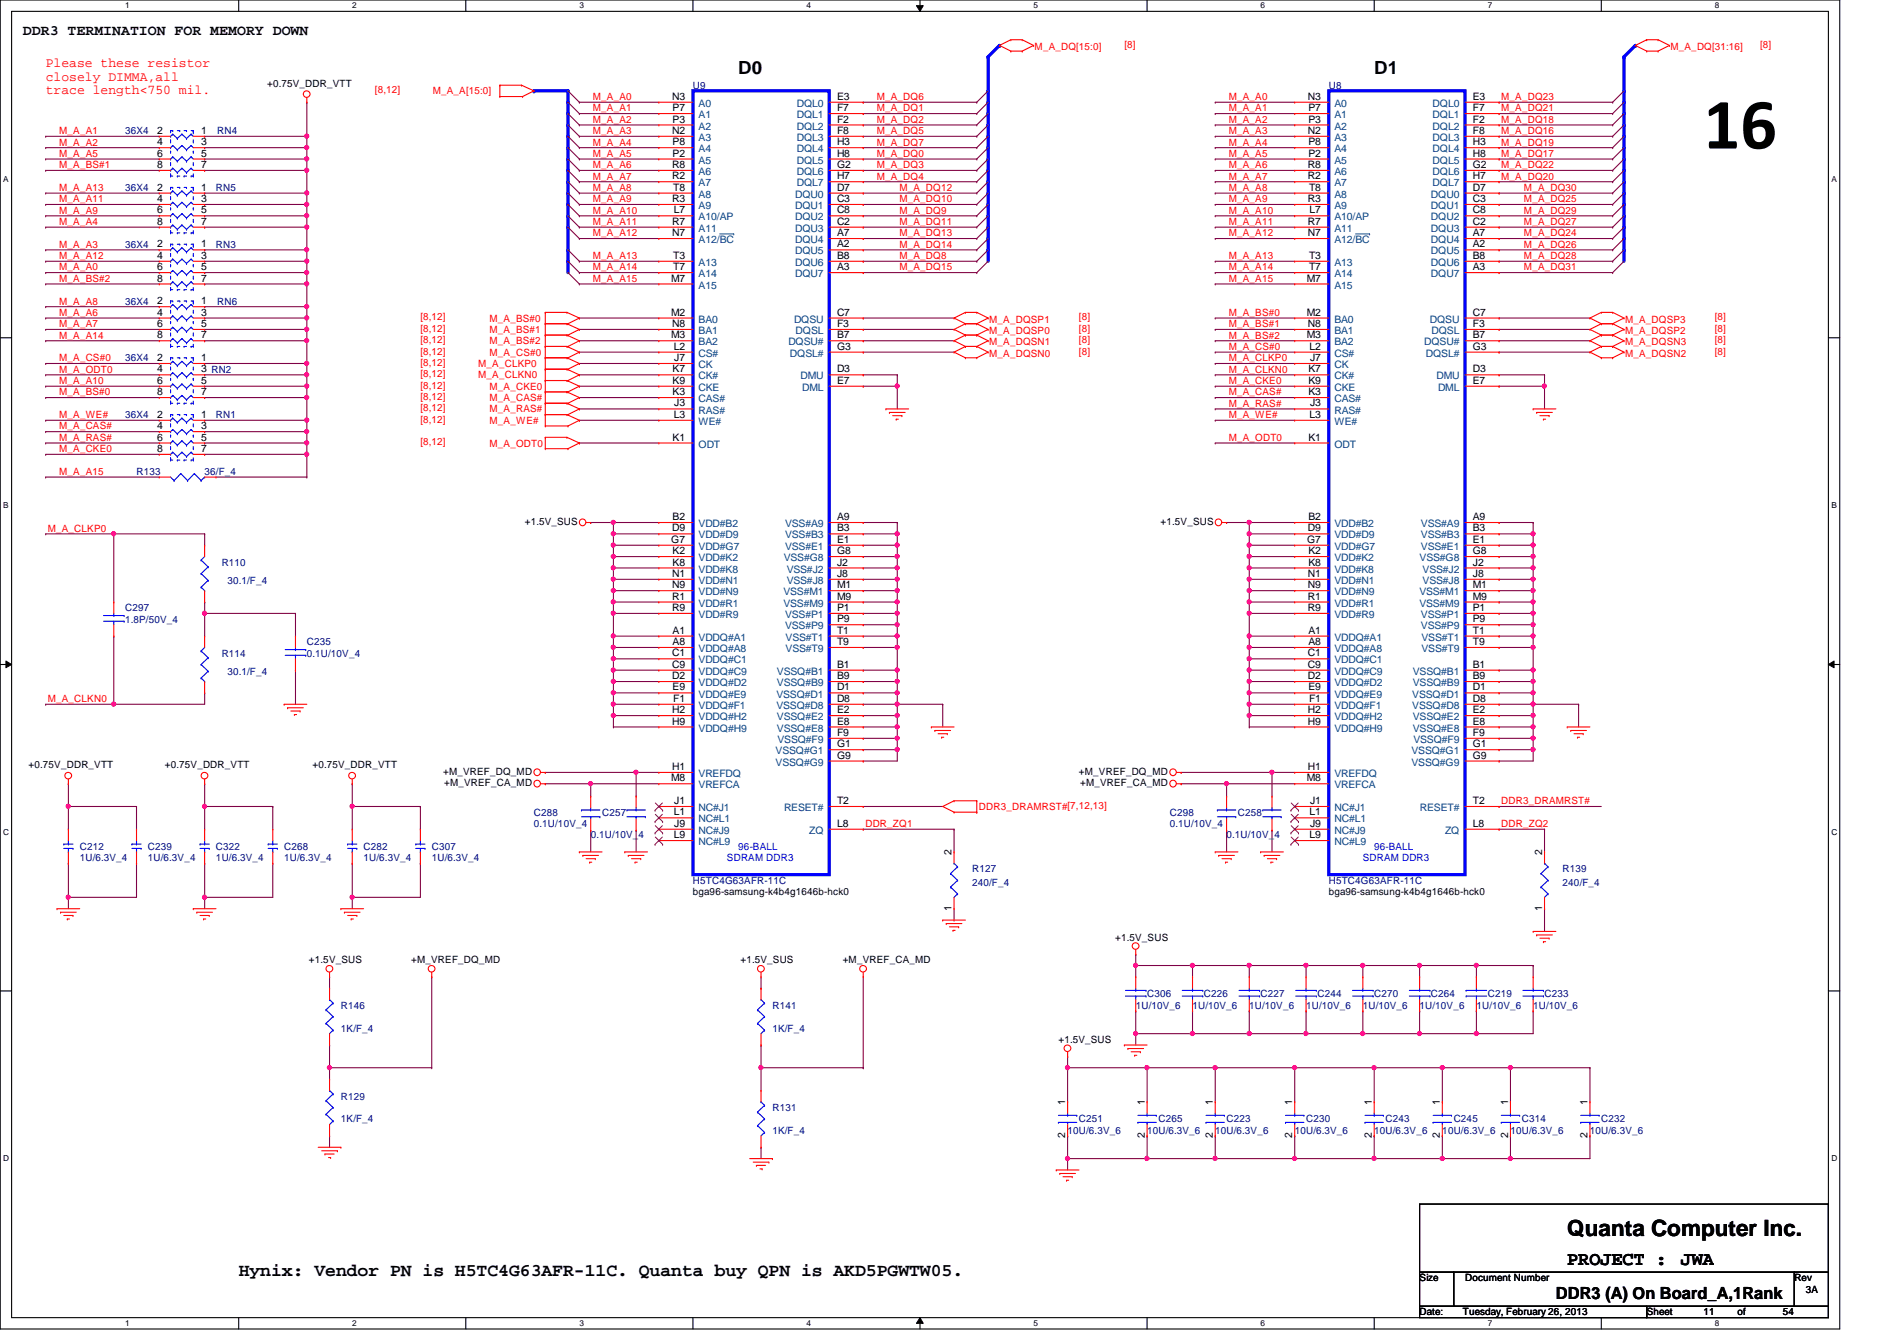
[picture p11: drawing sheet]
<svg xmlns="http://www.w3.org/2000/svg" width="297mm" height="210mm" viewBox="0 0 297 210" stroke-linecap="round" stroke-linejoin="round" font-family="sans-serif">
<defs><g id="words">
<text font-size="11.3" x="266.7" y="23.2">16</text>
<text font-size="3.5" x="245.4" y="193.5">Quanta Computer Inc.</text>
<g font-size="3">
<text x="245.4" y="198.1">PROJECT :</text>
<text x="263.2" y="198.1">JWA</text>
</g>
<g font-size="2.8">
<text x="115.6" y="11.5">D0</text>
<text x="215.2" y="11.5">D1</text>
<text x="37.4" y="199.7">Hynix: Vendor PN is H5TC4G63AFR-11C. Quanta buy QPN is AKD5PGWTW05.</text>
</g>
<text font-size="2.6" x="243.6" y="203.3">DDR3 (A) On Board_A,1Rank</text>
<text font-size="2.3" x="3.6" y="5.4">DDR3 TERMINATION FOR MEMORY DOWN</text>
<g font-size="2.1" fill="#f00">
<text x="7.2" y="10.5">Please these resistor</text>
<text x="7.2" y="12.7">closely DIMMA,all</text>
<text x="7.2" y="14.8">trace length&lt;750 mil.</text>
</g>
<g font-size="1.6" fill="#f00">
<text x="162" y="7.8">M_A_DQ[15:0]</text>
<text x="176.1" y="7.5">[8]</text>
<text x="261.6" y="7.8">M_A_DQ[31:16]</text>
<text x="275.6" y="7.5">[8]</text>
<text x="58.7" y="14.6">[8,12]</text>
<text x="67.8" y="14.8">M_A_A[15:0]</text>
<text x="92.8" y="15.7">M_A_A0</text>
<text x="92.8" y="17.4">M_A_A1</text>
<text x="137.3" y="15.7">M_A_DQ6</text>
<text x="137.3" y="17.4">M_A_DQ1</text>
<text x="192.4" y="15.7">M_A_A0</text>
<text x="192.4" y="17.4">M_A_A1</text>
<text x="235.1" y="15.7">M_A_DQ23</text>
<text x="235.1" y="17.4">M_A_DQ21</text>
<text x="9.3" y="21">M_A_A1</text>
<text x="9.3" y="22.8">M_A_A2</text>
<text x="92.8" y="22.8">M_A_A4</text>
<text x="92.8" y="19.2">M_A_A2</text>
<text x="92.8" y="21">M_A_A3</text>
<text x="137.3" y="19.2">M_A_DQ2</text>
<text x="137.3" y="21">M_A_DQ5</text>
<text x="137.3" y="22.8">M_A_DQ7</text>
<text x="192.4" y="22.8">M_A_A4</text>
<text x="192.4" y="19.2">M_A_A2</text>
<text x="192.4" y="21">M_A_A3</text>
<text x="235.1" y="19.2">M_A_DQ18</text>
<text x="235.1" y="21">M_A_DQ16</text>
<text x="235.1" y="22.8">M_A_DQ19</text>
<text x="9.3" y="26.3">M_A_BS#1</text>
<text x="9.3" y="29.9">M_A_A13</text>
<text x="9.3" y="24.6">M_A_A5</text>
<text x="92.8" y="29.9">M_A_A8</text>
<text x="92.8" y="28.1">M_A_A7</text>
<text x="92.8" y="26.3">M_A_A6</text>
<text x="92.8" y="24.6">M_A_A5</text>
<text x="137.3" y="24.6">M_A_DQ0</text>
<text x="137.3" y="26.3">M_A_DQ3</text>
<text x="137.3" y="28.1">M_A_DQ4</text>
<text x="140.8" y="29.9">M_A_DQ12</text>
<text x="192.4" y="29.9">M_A_A8</text>
<text x="192.4" y="28.1">M_A_A7</text>
<text x="192.4" y="26.3">M_A_A6</text>
<text x="192.4" y="24.6">M_A_A5</text>
<text x="235.1" y="24.6">M_A_DQ17</text>
<text x="235.1" y="26.3">M_A_DQ22</text>
<text x="235.1" y="28.1">M_A_DQ20</text>
<text x="238.6" y="29.9">M_A_DQ30</text>
<text x="9.3" y="33.4">M_A_A9</text>
<text x="9.3" y="35.2">M_A_A4</text>
<text x="9.3" y="31.7">M_A_A11</text>
<text x="92.8" y="35.2">M_A_A11</text>
<text x="92.8" y="33.4">M_A_A10</text>
<text x="92.8" y="31.7">M_A_A9</text>
<text x="140.8" y="33.4">M_A_DQ9</text>
<text x="140.8" y="35.2">M_A_DQ11</text>
<text x="140.8" y="31.7">M_A_DQ10</text>
<text x="192.4" y="35.2">M_A_A11</text>
<text x="192.4" y="33.4">M_A_A10</text>
<text x="192.4" y="31.7">M_A_A9</text>
<text x="238.6" y="33.4">M_A_DQ29</text>
<text x="238.6" y="35.2">M_A_DQ27</text>
<text x="238.6" y="31.7">M_A_DQ25</text>
<text x="9.3" y="40.6">M_A_A12</text>
<text x="9.3" y="38.8">M_A_A3</text>
<text x="92.8" y="40.6">M_A_A13</text>
<text x="92.8" y="37">M_A_A12</text>
<text x="140.8" y="38.8">M_A_DQ14</text>
<text x="140.8" y="37">M_A_DQ13</text>
<text x="140.8" y="40.6">M_A_DQ8</text>
<text x="192.4" y="40.6">M_A_A13</text>
<text x="192.4" y="37">M_A_A12</text>
<text x="238.6" y="38.8">M_A_DQ26</text>
<text x="238.6" y="37">M_A_DQ24</text>
<text x="238.6" y="40.6">M_A_DQ28</text>
<text x="9.3" y="47.7">M_A_A8</text>
<text x="9.3" y="42.3">M_A_A0</text>
<text x="9.3" y="44.1">M_A_BS#2</text>
<text x="92.8" y="42.3">M_A_A14</text>
<text x="92.8" y="44.1">M_A_A15</text>
<text x="140.8" y="42.3">M_A_DQ15</text>
<text x="192.4" y="44.1">M_A_A15</text>
<text x="192.4" y="42.3">M_A_A14</text>
<text x="238.6" y="42.3">M_A_DQ31</text>
<text x="9.3" y="51.2">M_A_A7</text>
<text x="9.3" y="49.4">M_A_A6</text>
<text x="9.3" y="53">M_A_A14</text>
<text x="65.8" y="50.2">[8,12]</text>
<text x="65.8" y="51.9">[8,12]</text>
<text x="65.8" y="53.7">[8,12]</text>
<text x="76.7" y="50.3">M_A_BS#0</text>
<text x="76.7" y="52.1">M_A_BS#1</text>
<text x="76.7" y="53.9">M_A_BS#2</text>
<text x="154.9" y="50.5">M_A_DQSP1</text>
<text x="154.9" y="52.3">M_A_DQSP0</text>
<text x="168.9" y="50.2">[8]</text>
<text x="168.9" y="51.9">[8]</text>
<text x="168.9" y="53.7">[8]</text>
<text x="192.4" y="49.4">M_A_BS#0</text>
<text x="192.4" y="53">M_A_BS#2</text>
<text x="192.4" y="51.2">M_A_BS#1</text>
<text x="254.5" y="50.5">M_A_DQSP3</text>
<text x="254.5" y="52.3">M_A_DQSP2</text>
<text x="268.5" y="50.2">[8]</text>
<text x="268.5" y="51.9">[8]</text>
<text x="268.5" y="53.7">[8]</text>
<text x="9.3" y="56.6">M_A_CS#0</text>
<text x="9.3" y="58.3">M_A_ODT0</text>
<text x="65.8" y="57.3">[8,12]</text>
<text x="65.8" y="59.1">[8,12]</text>
<text x="65.8" y="55.5">[8,12]</text>
<text x="74.9" y="57.4">M_A_CLKP0</text>
<text x="74.9" y="59.2">M_A_CLKN0</text>
<text x="76.7" y="55.7">M_A_CS#0</text>
<text x="154.9" y="54.1">M_A_DQSN1</text>
<text x="154.9" y="55.8">M_A_DQSN0</text>
<text x="168.9" y="55.5">[8]</text>
<text x="192.4" y="58.3">M_A_CLKN0</text>
<text x="192.4" y="56.6">M_A_CLKP0</text>
<text x="192.4" y="54.8">M_A_CS#0</text>
<text x="254.5" y="54.1">M_A_DQSN3</text>
<text x="254.5" y="55.8">M_A_DQSN2</text>
<text x="268.5" y="55.5">[8]</text>
<text x="9.3" y="65.4">M_A_WE#</text>
<text x="9.3" y="60.1">M_A_A10</text>
<text x="9.3" y="61.9">M_A_BS#0</text>
<text x="65.8" y="60.8">[8,12]</text>
<text x="65.8" y="62.6">[8,12]</text>
<text x="65.8" y="64.4">[8,12]</text>
<text x="76.7" y="61">M_A_CKE0</text>
<text x="76.7" y="62.8">M_A_CAS#</text>
<text x="76.7" y="64.6">M_A_RAS#</text>
<text x="192.4" y="60.1">M_A_CKE0</text>
<text x="192.4" y="65.4">M_A_WE#</text>
<text x="192.4" y="63.7">M_A_RAS#</text>
<text x="192.4" y="61.9">M_A_CAS#</text>
<text x="9.3" y="67.2">M_A_CAS#</text>
<text x="9.3" y="69">M_A_RAS#</text>
<text x="9.3" y="70.8">M_A_CKE0</text>
<text x="65.8" y="66.2">[8,12]</text>
<text x="65.8" y="69.7">[8,12]</text>
<text x="76.7" y="66.3">M_A_WE#</text>
<text x="76.7" y="69.9">M_A_ODT0</text>
<text x="192.4" y="69">M_A_ODT0</text>
<text x="9.3" y="74.3">M_A_A15</text>
<text x="7.5" y="83.2">M_A_CLKP0</text>
<text x="7.5" y="109.9">M_A_CLKN0</text>
<text x="235.1" y="125.9">DDR3_DRAMRST#</text>
<text x="135.5" y="129.5">DDR_ZQ1</text>
<text x="153.3" y="126.8">DDR3_DRAMRST#[7,12,13]</text>
<text x="235.1" y="129.5">DDR_ZQ2</text>
</g>
<g font-size="1.6">
<text x="41.8" y="13.5">+0.75V_DDR_VTT</text>
<text x="105.2" y="15.6">N3</text>
<text x="105.3" y="17.4">P7</text>
<text x="131.1" y="15.6">E3</text>
<text x="131.1" y="17.4">F7</text>
<text x="204.8" y="15.6">N3</text>
<text x="204.9" y="17.4">P7</text>
<text x="230.6" y="15.6">E3</text>
<text x="230.6" y="17.4">F7</text>
<text x="24.6" y="21">2</text>
<text x="24.6" y="22.7">4</text>
<text x="31.5" y="21">1</text>
<text x="31.5" y="22.7">3</text>
<text x="105.2" y="21">N2</text>
<text x="105.3" y="19.2">P3</text>
<text x="105.3" y="22.7">P8</text>
<text x="131.1" y="19.2">F2</text>
<text x="131.1" y="21">F8</text>
<text x="131.1" y="22.7">H3</text>
<text x="204.8" y="21">N2</text>
<text x="204.9" y="19.2">P3</text>
<text x="204.9" y="22.7">P8</text>
<text x="230.6" y="19.2">F2</text>
<text x="230.6" y="21">F8</text>
<text x="230.6" y="22.7">H3</text>
<text x="24.6" y="24.5">6</text>
<text x="24.6" y="26.3">8</text>
<text x="24.6" y="29.8">2</text>
<text x="31.5" y="24.5">5</text>
<text x="31.5" y="26.3">7</text>
<text x="31.5" y="29.8">1</text>
<text x="105.2" y="26.3">R8</text>
<text x="105.2" y="28.1">R2</text>
<text x="105.3" y="24.5">P2</text>
<text x="105.4" y="29.8">T8</text>
<text x="131.1" y="24.5">H8</text>
<text x="131.1" y="26.3">G2</text>
<text x="131.1" y="28.1">H7</text>
<text x="131.1" y="29.8">D7</text>
<text x="204.8" y="26.3">R8</text>
<text x="204.8" y="28.1">R2</text>
<text x="204.9" y="24.5">P2</text>
<text x="205" y="29.8">T8</text>
<text x="230.6" y="24.5">H8</text>
<text x="230.6" y="26.3">G2</text>
<text x="230.6" y="28.1">H7</text>
<text x="230.6" y="29.8">D7</text>
<text x="24.6" y="31.6">4</text>
<text x="24.6" y="33.4">6</text>
<text x="24.6" y="35.2">8</text>
<text x="31.5" y="31.6">3</text>
<text x="31.5" y="33.4">5</text>
<text x="31.5" y="35.2">7</text>
<text x="105.2" y="31.6">R3</text>
<text x="105.2" y="35.2">R7</text>
<text x="105.5" y="33.4">L7</text>
<text x="131.1" y="31.6">C3</text>
<text x="131.1" y="33.4">C8</text>
<text x="131.1" y="35.2">C2</text>
<text x="204.8" y="31.6">R3</text>
<text x="204.8" y="35.2">R7</text>
<text x="205.1" y="33.4">L7</text>
<text x="230.6" y="31.6">C3</text>
<text x="230.6" y="33.4">C8</text>
<text x="230.6" y="35.2">C2</text>
<text x="24.6" y="38.7">2</text>
<text x="24.6" y="40.5">4</text>
<text x="31.5" y="38.7">1</text>
<text x="31.5" y="40.5">3</text>
<text x="105.2" y="37">N7</text>
<text x="105.4" y="40.5">T3</text>
<text x="131.1" y="37">A7</text>
<text x="131.1" y="38.7">A2</text>
<text x="131.1" y="40.5">B8</text>
<text x="204.8" y="37">N7</text>
<text x="205" y="40.5">T3</text>
<text x="230.6" y="37">A7</text>
<text x="230.6" y="38.7">A2</text>
<text x="230.6" y="40.5">B8</text>
<text x="24.6" y="42.3">6</text>
<text x="24.6" y="44.1">8</text>
<text x="24.6" y="47.6">2</text>
<text x="31.5" y="42.3">5</text>
<text x="31.5" y="44.1">7</text>
<text x="31.5" y="47.6">1</text>
<text x="105.1" y="44.1">M7</text>
<text x="105.4" y="42.3">T7</text>
<text x="131.1" y="42.3">A3</text>
<text x="204.6" y="44.1">M7</text>
<text x="205" y="42.3">T7</text>
<text x="230.6" y="42.3">A3</text>
<text x="24.6" y="49.4">4</text>
<text x="24.6" y="51.2">6</text>
<text x="24.6" y="53">8</text>
<text x="31.5" y="49.4">3</text>
<text x="31.5" y="51.2">5</text>
<text x="31.5" y="53">7</text>
<text x="105.1" y="49.4">M2</text>
<text x="105.1" y="53">M3</text>
<text x="105.2" y="51.2">N8</text>
<text x="131.1" y="53">B7</text>
<text x="131.1" y="51.2">F3</text>
<text x="131.1" y="49.4">C7</text>
<text x="204.6" y="49.4">M2</text>
<text x="204.6" y="53">M3</text>
<text x="204.8" y="51.2">N8</text>
<text x="230.6" y="53">B7</text>
<text x="230.6" y="51.2">F3</text>
<text x="230.6" y="49.4">C7</text>
<text x="24.6" y="56.5">2</text>
<text x="24.6" y="58.3">4</text>
<text x="31.5" y="56.5">1</text>
<text x="31.5" y="58.3">3 RN2</text>
<text x="105.3" y="58.3">K7</text>
<text x="105.5" y="54.7">L2</text>
<text x="105.6" y="56.5">J7</text>
<text x="131.1" y="58.3">D3</text>
<text x="131.1" y="54.7">G3</text>
<text x="204.9" y="58.3">K7</text>
<text x="205.1" y="54.7">L2</text>
<text x="205.1" y="56.5">J7</text>
<text x="230.6" y="58.3">D3</text>
<text x="230.6" y="54.7">G3</text>
<text x="24.6" y="60.1">6</text>
<text x="24.6" y="61.8">8</text>
<text x="24.6" y="65.4">2</text>
<text x="31.5" y="60.1">5</text>
<text x="31.5" y="61.8">7</text>
<text x="31.5" y="65.4">1</text>
<text x="105.3" y="61.8">K3</text>
<text x="105.3" y="60.1">K9</text>
<text x="105.5" y="65.4">L3</text>
<text x="105.6" y="63.6">J3</text>
<text x="131.1" y="60.1">E7</text>
<text x="204.9" y="61.8">K3</text>
<text x="204.9" y="60.1">K9</text>
<text x="205.1" y="65.4">L3</text>
<text x="205.1" y="63.6">J3</text>
<text x="230.6" y="60.1">E7</text>
<text x="24.6" y="67.2">4</text>
<text x="24.6" y="69">6</text>
<text x="24.6" y="70.7">8</text>
<text x="31.5" y="67.2">3</text>
<text x="31.5" y="69">5</text>
<text x="31.5" y="70.7">7</text>
<text x="105.3" y="69">K1</text>
<text x="204.9" y="69">K1</text>
<text x="82.2" y="82.2">+1.5V_SUS</text>
<text x="105.2" y="83.2">D9</text>
<text x="105.3" y="81.4">B2</text>
<text x="131.1" y="81.4">A9</text>
<text x="131.1" y="83.2">B3</text>
<text x="181.7" y="82.2">+1.5V_SUS</text>
<text x="204.8" y="83.2">D9</text>
<text x="204.9" y="81.4">B2</text>
<text x="230.6" y="81.4">A9</text>
<text x="230.6" y="83.2">B3</text>
<text x="105.1" y="85">G7</text>
<text x="105.3" y="86.7">K2</text>
<text x="105.3" y="88.5">K8</text>
<text x="131.1" y="85">E1</text>
<text x="131.1" y="86.7">G8</text>
<text x="131.1" y="88.5">J2</text>
<text x="204.7" y="85">G7</text>
<text x="204.9" y="86.7">K2</text>
<text x="204.9" y="88.5">K8</text>
<text x="230.6" y="85">E1</text>
<text x="230.6" y="86.7">G8</text>
<text x="230.6" y="88.5">J2</text>
<text x="105.2" y="90.3">N1</text>
<text x="105.2" y="92.1">N9</text>
<text x="105.2" y="93.9">R1</text>
<text x="105.2" y="95.6">R9</text>
<text x="131.1" y="90.3">J8</text>
<text x="131.1" y="92.1">M1</text>
<text x="131.1" y="93.9">M9</text>
<text x="131.1" y="95.6">P1</text>
<text x="204.8" y="90.3">N1</text>
<text x="204.8" y="92.1">N9</text>
<text x="204.8" y="93.9">R1</text>
<text x="204.8" y="95.6">R9</text>
<text x="230.6" y="90.3">J8</text>
<text x="230.6" y="92.1">M1</text>
<text x="230.6" y="93.9">M9</text>
<text x="230.6" y="95.6">P1</text>
<text x="105.3" y="99.2">A1</text>
<text x="105.3" y="101">A8</text>
<text x="131.1" y="97.4">P9</text>
<text x="131.1" y="99.2">T1</text>
<text x="131.1" y="101">T9</text>
<text x="204.9" y="99.2">A1</text>
<text x="204.9" y="101">A8</text>
<text x="230.6" y="97.4">P9</text>
<text x="230.6" y="99.2">T1</text>
<text x="230.6" y="101">T9</text>
<text x="105.2" y="102.7">C1</text>
<text x="105.2" y="104.5">C9</text>
<text x="105.2" y="106.3">D2</text>
<text x="131.1" y="104.5">B1</text>
<text x="131.1" y="106.3">B9</text>
<text x="204.8" y="102.7">C1</text>
<text x="204.8" y="104.5">C9</text>
<text x="204.8" y="106.3">D2</text>
<text x="230.6" y="104.5">B1</text>
<text x="230.6" y="106.3">B9</text>
<text x="105.2" y="111.6">H2</text>
<text x="105.2" y="113.4">H9</text>
<text x="105.3" y="108.1">E9</text>
<text x="105.4" y="109.9">F1</text>
<text x="131.1" y="108.1">D1</text>
<text x="131.1" y="109.9">D8</text>
<text x="131.1" y="111.6">E2</text>
<text x="131.1" y="113.4">E8</text>
<text x="204.8" y="111.6">H2</text>
<text x="204.8" y="113.4">H9</text>
<text x="204.9" y="108.1">E9</text>
<text x="205" y="109.9">F1</text>
<text x="230.6" y="108.1">D1</text>
<text x="230.6" y="109.9">D8</text>
<text x="230.6" y="111.6">E2</text>
<text x="230.6" y="113.4">E8</text>
<text x="131.1" y="115.2">F9</text>
<text x="131.1" y="117">G1</text>
<text x="131.1" y="118.7">G9</text>
<text x="230.6" y="115.2">F9</text>
<text x="230.6" y="117">G1</text>
<text x="230.6" y="118.7">G9</text>
<text x="4.5" y="120.2">+0.75V_DDR_VTT</text>
<text x="25.8" y="120.2">+0.75V_DDR_VTT</text>
<text x="48.9" y="120.2">+0.75V_DDR_VTT</text>
<text x="69.4" y="121.3">+M_VREF_DQ_MD</text>
<text x="69.6" y="123.1">+M_VREF_CA_MD</text>
<text x="105.1" y="122.3">M8</text>
<text x="105.2" y="120.5">H1</text>
<text x="105.6" y="125.9">J1</text>
<text x="131.1" y="125.9">T2</text>
<text x="168.9" y="121.3">+M_VREF_DQ_MD</text>
<text x="169.1" y="123.1">+M_VREF_CA_MD</text>
<text x="204.6" y="122.3">M8</text>
<text x="204.8" y="120.5">H1</text>
<text x="205.1" y="125.9">J1</text>
<text x="230.6" y="125.9">T2</text>
<text x="105.5" y="127.6">L1</text>
<text x="105.5" y="131.2">L9</text>
<text x="105.6" y="129.4">J9</text>
<text x="131.1" y="129.4">L8</text>
<text x="205.1" y="127.6">L1</text>
<text x="205.1" y="131.2">L9</text>
<text x="205.1" y="129.4">J9</text>
<text x="230.6" y="129.4">L8</text>
<text x="149" y="133.9" transform="rotate(-90 149 133.9)">2</text>
<text x="241.5" y="133.9" transform="rotate(-90 241.5 133.9)">2</text>
<text x="108.5" y="140.1">bga96-samsung-k4b4g1646b-hck0</text>
<text x="149" y="142.6" transform="rotate(-90 149 142.6)">1</text>
<text x="208.1" y="140.1">bga96-samsung-k4b4g1646b-hck0</text>
<text x="241.5" y="142.6" transform="rotate(-90 241.5 142.6)">1</text>
<text x="174.6" y="147.2">+1.5V_SUS</text>
<text x="48.4" y="150.8">+1.5V_SUS</text>
<text x="64.4" y="150.8">+M_VREF_DQ_MD</text>
<text x="115.9" y="150.8">+1.5V_SUS</text>
<text x="131.9" y="150.8">+M_VREF_CA_MD</text>
<text x="165.7" y="163.2">+1.5V_SUS</text>
<text x="166.8" y="173" transform="rotate(-90 166.8 173)">1</text>
<text x="179.2" y="173" transform="rotate(-90 179.2 173)">1</text>
<text x="189.9" y="173" transform="rotate(-90 189.9 173)">1</text>
<text x="202.4" y="173" transform="rotate(-90 202.4 173)">1</text>
<text x="214.8" y="173" transform="rotate(-90 214.8 173)">1</text>
<text x="225.5" y="173" transform="rotate(-90 225.5 173)">1</text>
<text x="236.1" y="173" transform="rotate(-90 236.1 173)">1</text>
<text x="248.6" y="173" transform="rotate(-90 248.6 173)">1</text>
<text x="166.8" y="178.1" transform="rotate(-90 166.8 178.1)">2</text>
<text x="179.2" y="178.1" transform="rotate(-90 179.2 178.1)">2</text>
<text x="189.9" y="178.1" transform="rotate(-90 189.9 178.1)">2</text>
<text x="202.4" y="178.1" transform="rotate(-90 202.4 178.1)">2</text>
<text x="214.8" y="178.1" transform="rotate(-90 214.8 178.1)">2</text>
<text x="225.5" y="178.1" transform="rotate(-90 225.5 178.1)">2</text>
<text x="236.1" y="178.1" transform="rotate(-90 236.1 178.1)">2</text>
<text x="248.6" y="178.1" transform="rotate(-90 248.6 178.1)">2</text>
<text x="222.3" y="200.6">Size</text>
<text x="229.4" y="200.6">Document Number</text>
<text x="281" y="200.6">Rev</text>
<text x="282.7" y="202.4">3A</text>
<text x="222.3" y="205.9">Date:</text>
<text x="229.1" y="205.9">Tuesday, February 26, 2013</text>
<text x="257.8" y="205.9">Sheet</text>
<text x="266.7" y="205.9">11</text>
<text x="272.1" y="205.9">of</text>
<text x="279.2" y="205.9">54</text>
</g>
<g font-size="1.6" fill="#000080">
<text x="108.5" y="13.9">U9</text>
<text x="208.1" y="13.9">U8</text>
<text x="19.6" y="21">36X4</text>
<text x="34" y="21">RN4</text>
<text x="19.6" y="29.9">36X4</text>
<text x="33.8" y="29.9">RN5</text>
<text x="19.6" y="38.8">36X4</text>
<text x="33.8" y="38.8">RN3</text>
<text x="19.6" y="47.7">36X4</text>
<text x="34" y="47.7">RN6</text>
<text x="19.6" y="56.6">36X4</text>
<text x="19.6" y="65.4">36X4</text>
<text x="33.8" y="65.4">RN1</text>
<text x="21.4" y="74.3">R133</text>
<text x="32" y="74.3">36/F_4</text>
<text x="34.7" y="88.6">R110</text>
<text x="19.6" y="95.7">C297</text>
<text x="35.6" y="91.4">30.1/F_4</text>
<text x="19.6" y="97.5">1.8P/50V_4</text>
<text x="48" y="101">C235</text>
<text x="34.7" y="102.8">R114</text>
<text x="35.6" y="105.6">30.1/F_4</text>
<text x="48" y="102.8">0.1U/10V_4</text>
<text x="83.6" y="127.7">C288</text>
<text x="83.6" y="129.5">0.1U/10V_4</text>
<text x="92.5" y="131.2">0.1U/10V_4</text>
<text x="94.3" y="127.7">C257</text>
<text x="183.2" y="127.7">C298</text>
<text x="183.2" y="129.5">0.1U/10V_4</text>
<text x="192.1" y="131.2">0.1U/10V_4</text>
<text x="193.8" y="127.7">C258</text>
<text x="12.5" y="133">C212</text>
<text x="12.5" y="134.8">1U/6.3V_4</text>
<text x="23.2" y="133">C239</text>
<text x="23.2" y="134.8">1U/6.3V_4</text>
<text x="33.8" y="133">C322</text>
<text x="33.8" y="134.8">1U/6.3V_4</text>
<text x="44.5" y="133">C268</text>
<text x="44.5" y="134.8">1U/6.3V_4</text>
<text x="56.9" y="133">C282</text>
<text x="56.9" y="134.8">1U/6.3V_4</text>
<text x="67.6" y="133">C307</text>
<text x="67.6" y="134.8">1U/6.3V_4</text>
<text x="152.2" y="136.6">R127</text>
<text x="244.7" y="136.6">R139</text>
<text x="108.5" y="138.3">H5TC4G63AFR-11C</text>
<text x="152.2" y="138.7">240/F_4</text>
<text x="208.1" y="138.3">H5TC4G63AFR-11C</text>
<text x="244.7" y="138.7">240/F_4</text>
<text x="53.4" y="157.9">R146</text>
<text x="53.4" y="161.5">1K/F_4</text>
<text x="120.9" y="157.9">R141</text>
<text x="120.9" y="161.5">1K/F_4</text>
<text x="177.8" y="157.9">1U/10V_6</text>
<text x="179.6" y="156.1">C306</text>
<text x="186.7" y="157.9">1U/10V_6</text>
<text x="188.5" y="156.1">C226</text>
<text x="195.6" y="157.9">1U/10V_6</text>
<text x="197.4" y="156.1">C227</text>
<text x="204.5" y="157.9">1U/10V_6</text>
<text x="206.3" y="156.1">C244</text>
<text x="213.4" y="157.9">1U/10V_6</text>
<text x="215.2" y="156.1">C270</text>
<text x="222.3" y="157.9">1U/10V_6</text>
<text x="224.1" y="156.1">C264</text>
<text x="231.2" y="157.9">1U/10V_6</text>
<text x="233" y="156.1">C219</text>
<text x="240.1" y="157.9">1U/10V_6</text>
<text x="241.8" y="156.1">C233</text>
<text x="53.4" y="172.1">R129</text>
<text x="120.9" y="173.9">R131</text>
<text x="53.4" y="175.7">1K/F_4</text>
<text x="120.9" y="177.5">1K/F_4</text>
<text x="167.2" y="177.5">10U/6.3V_6</text>
<text x="168.9" y="175.7">C251</text>
<text x="179.6" y="177.5">10U/6.3V_6</text>
<text x="181.4" y="175.7">C265</text>
<text x="190.3" y="177.5">10U/6.3V_6</text>
<text x="192.1" y="175.7">C223</text>
<text x="202.7" y="177.5">10U/6.3V_6</text>
<text x="204.5" y="175.7">C230</text>
<text x="215.2" y="177.5">10U/6.3V_6</text>
<text x="217" y="175.7">C243</text>
<text x="225.8" y="177.5">10U/6.3V_6</text>
<text x="227.6" y="175.7">C245</text>
<text x="236.5" y="177.5">10U/6.3V_6</text>
<text x="238.3" y="175.7">C314</text>
<text x="249" y="177.5">10U/6.3V_6</text>
<text x="250.7" y="175.7">C232</text>
</g>
<g font-size="1.6" fill="#004080">
<text x="109.4" y="16.7">A0</text>
<text x="124.8" y="16.7">DQL0</text>
<text x="209" y="16.7">A0</text>
<text x="224.3" y="16.7">DQL0</text>
<text x="109.4" y="20.3">A2</text>
<text x="109.4" y="22.1">A3</text>
<text x="109.4" y="23.8">A4</text>
<text x="109.4" y="18.5">A1</text>
<text x="124.8" y="18.5">DQL1</text>
<text x="124.8" y="20.3">DQL2</text>
<text x="124.8" y="22.1">DQL3</text>
<text x="124.8" y="23.8">DQL4</text>
<text x="209" y="20.3">A2</text>
<text x="209" y="22.1">A3</text>
<text x="209" y="23.8">A4</text>
<text x="209" y="18.5">A1</text>
<text x="224.3" y="18.5">DQL1</text>
<text x="224.3" y="20.3">DQL2</text>
<text x="224.3" y="22.1">DQL3</text>
<text x="224.3" y="23.8">DQL4</text>
<text x="109.4" y="25.6">A5</text>
<text x="109.4" y="27.4">A6</text>
<text x="109.4" y="29.2">A7</text>
<text x="124.8" y="25.6">DQL5</text>
<text x="124.8" y="27.4">DQL6</text>
<text x="124.8" y="29.2">DQL7</text>
<text x="209" y="25.6">A5</text>
<text x="209" y="27.4">A6</text>
<text x="209" y="29.2">A7</text>
<text x="224.3" y="25.6">DQL5</text>
<text x="224.3" y="27.4">DQL6</text>
<text x="224.3" y="29.2">DQL7</text>
<text x="109.4" y="30.9">A8</text>
<text x="109.4" y="32.7">A9</text>
<text x="109.4" y="34.5">A10/AP</text>
<text x="124.5" y="32.7">DQU1</text>
<text x="124.5" y="34.5">DQU2</text>
<text x="124.5" y="30.9">DQU0</text>
<text x="209" y="30.9">A8</text>
<text x="209" y="32.7">A9</text>
<text x="209" y="34.5">A10/AP</text>
<text x="224.1" y="32.7">DQU1</text>
<text x="224.1" y="34.5">DQU2</text>
<text x="224.1" y="30.9">DQU0</text>
<text x="109.4" y="36.3">A11</text>
<text x="109.4" y="38.1">A12/BC</text>
<text x="109.4" y="41.6">A13</text>
<text x="124.5" y="36.3">DQU3</text>
<text x="124.5" y="38.1">DQU4</text>
<text x="124.5" y="39.8">DQU5</text>
<text x="124.5" y="41.6">DQU6</text>
<text x="209" y="36.3">A11</text>
<text x="209" y="38.1">A12/BC</text>
<text x="209" y="41.6">A13</text>
<text x="224.1" y="36.3">DQU3</text>
<text x="224.1" y="38.1">DQU4</text>
<text x="224.1" y="39.8">DQU5</text>
<text x="224.1" y="41.6">DQU6</text>
<text x="109.4" y="43.4">A14</text>
<text x="109.4" y="45.2">A15</text>
<text x="124.5" y="43.4">DQU7</text>
<text x="209" y="43.4">A14</text>
<text x="209" y="45.2">A15</text>
<text x="224.1" y="43.4">DQU7</text>
<text x="109.4" y="50.5">BA0</text>
<text x="109.4" y="52.3">BA1</text>
<text x="124.3" y="50.5">DQSU</text>
<text x="124.6" y="52.3">DQSL</text>
<text x="209" y="50.5">BA0</text>
<text x="209" y="52.3">BA1</text>
<text x="223.9" y="50.5">DQSU</text>
<text x="224.2" y="52.3">DQSL</text>
<text x="109.4" y="55.8">CS#</text>
<text x="109.4" y="57.6">CK</text>
<text x="109.4" y="59.4">CK#</text>
<text x="109.4" y="54.1">BA2</text>
<text x="123.4" y="54.1">DQSU#</text>
<text x="123.7" y="55.8">DQSL#</text>
<text x="125.3" y="59.4">DMU</text>
<text x="209" y="55.8">CS#</text>
<text x="209" y="57.6">CK</text>
<text x="209" y="59.4">CK#</text>
<text x="209" y="54.1">BA2</text>
<text x="223" y="54.1">DQSU#</text>
<text x="223.3" y="55.8">DQSL#</text>
<text x="224.9" y="59.4">DMU</text>
<text x="109.4" y="64.7">RAS#</text>
<text x="109.4" y="62.9">CAS#</text>
<text x="109.4" y="61.2">CKE</text>
<text x="125.6" y="61.2">DML</text>
<text x="209" y="64.7">RAS#</text>
<text x="209" y="62.9">CAS#</text>
<text x="209" y="61.2">CKE</text>
<text x="225.2" y="61.2">DML</text>
<text x="109.4" y="66.5">WE#</text>
<text x="109.4" y="70.1">ODT</text>
<text x="209" y="66.5">WE#</text>
<text x="209" y="70.1">ODT</text>
<text x="109.4" y="82.5">VDD#B2</text>
<text x="122.9" y="82.5">VSS#A9</text>
<text x="209" y="82.5">VDD#B2</text>
<text x="222.5" y="82.5">VSS#A9</text>
<text x="109.4" y="84.3">VDD#D9</text>
<text x="109.4" y="86.1">VDD#G7</text>
<text x="109.4" y="87.8">VDD#K2</text>
<text x="109.4" y="89.6">VDD#K8</text>
<text x="122.7" y="87.8">VSS#G8</text>
<text x="122.9" y="86.1">VSS#E1</text>
<text x="122.9" y="84.3">VSS#B3</text>
<text x="123.2" y="89.6">VSS#J2</text>
<text x="209" y="84.3">VDD#D9</text>
<text x="209" y="86.1">VDD#G7</text>
<text x="209" y="87.8">VDD#K2</text>
<text x="209" y="89.6">VDD#K8</text>
<text x="222.3" y="87.8">VSS#G8</text>
<text x="222.5" y="86.1">VSS#E1</text>
<text x="222.5" y="84.3">VSS#B3</text>
<text x="222.8" y="89.6">VSS#J2</text>
<text x="109.4" y="91.4">VDD#N1</text>
<text x="109.4" y="93.2">VDD#N9</text>
<text x="109.4" y="95">VDD#R1</text>
<text x="122.7" y="93.2">VSS#M1</text>
<text x="122.7" y="95">VSS#M9</text>
<text x="123.2" y="91.4">VSS#J8</text>
<text x="209" y="91.4">VDD#N1</text>
<text x="209" y="93.2">VDD#N9</text>
<text x="209" y="95">VDD#R1</text>
<text x="222.2" y="93.2">VSS#M1</text>
<text x="222.2" y="95">VSS#M9</text>
<text x="222.8" y="91.4">VSS#J8</text>
<text x="109.4" y="100.3">VDDQ#A1</text>
<text x="109.4" y="96.7">VDD#R9</text>
<text x="122.9" y="96.7">VSS#P1</text>
<text x="122.9" y="98.5">VSS#P9</text>
<text x="123" y="100.3">VSS#T1</text>
<text x="209" y="100.3">VDDQ#A1</text>
<text x="209" y="96.7">VDD#R9</text>
<text x="222.5" y="96.7">VSS#P1</text>
<text x="222.5" y="98.5">VSS#P9</text>
<text x="222.6" y="100.3">VSS#T1</text>
<text x="109.4" y="102.1">VDDQ#A8</text>
<text x="109.4" y="103.8">VDDQ#C1</text>
<text x="109.4" y="105.6">VDDQ#C9</text>
<text x="109.4" y="107.4">VDDQ#D2</text>
<text x="121.7" y="105.6">VSSQ#B1</text>
<text x="121.7" y="107.4">VSSQ#B9</text>
<text x="123" y="102.1">VSS#T9</text>
<text x="209" y="102.1">VDDQ#A8</text>
<text x="209" y="103.8">VDDQ#C1</text>
<text x="209" y="105.6">VDDQ#C9</text>
<text x="209" y="107.4">VDDQ#D2</text>
<text x="221.2" y="105.6">VSSQ#B1</text>
<text x="221.2" y="107.4">VSSQ#B9</text>
<text x="222.6" y="102.1">VSS#T9</text>
<text x="109.4" y="109.2">VDDQ#E9</text>
<text x="109.4" y="111">VDDQ#F1</text>
<text x="109.4" y="112.7">VDDQ#H2</text>
<text x="121.6" y="109.2">VSSQ#D1</text>
<text x="121.6" y="111">VSSQ#D8</text>
<text x="121.7" y="112.7">VSSQ#E2</text>
<text x="209" y="109.2">VDDQ#E9</text>
<text x="209" y="111">VDDQ#F1</text>
<text x="209" y="112.7">VDDQ#H2</text>
<text x="221.1" y="109.2">VSSQ#D1</text>
<text x="221.1" y="111">VSSQ#D8</text>
<text x="221.2" y="112.7">VSSQ#E2</text>
<text x="109.4" y="114.5">VDDQ#H9</text>
<text x="121.5" y="118.1">VSSQ#G1</text>
<text x="121.5" y="119.8">VSSQ#G9</text>
<text x="121.7" y="114.5">VSSQ#E8</text>
<text x="121.7" y="116.3">VSSQ#F9</text>
<text x="209" y="114.5">VDDQ#H9</text>
<text x="221" y="118.1">VSSQ#G1</text>
<text x="221" y="119.8">VSSQ#G9</text>
<text x="221.2" y="114.5">VSSQ#E8</text>
<text x="221.3" y="116.3">VSSQ#F9</text>
<text x="109.4" y="123.4">VREFCA</text>
<text x="109.4" y="121.6">VREFDQ</text>
<text x="209" y="123.4">VREFCA</text>
<text x="209" y="121.6">VREFDQ</text>
<text x="109.4" y="127">NC#J1</text>
<text x="109.4" y="128.7">NC#L1</text>
<text x="109.4" y="130.5">NC#J9</text>
<text x="122.8" y="127">RESET#</text>
<text x="126.7" y="130.5">ZQ</text>
<text x="209" y="127">NC#J1</text>
<text x="209" y="128.7">NC#L1</text>
<text x="209" y="130.5">NC#J9</text>
<text x="222.3" y="127">RESET#</text>
<text x="226.3" y="130.5">ZQ</text>
<text x="109.4" y="132.3">NC#L9</text>
<text x="209" y="132.3">NC#L9</text>
</g>
<g font-size="1.6" fill="#00f">
<text x="113.8" y="134.8">SDRAM DDR3</text>
<text x="115.6" y="133">96-BALL</text>
<text x="213.4" y="134.8">SDRAM DDR3</text>
<text x="215.2" y="133">96-BALL</text>
</g>
<g font-size="1.3">
<text x="19.6" y="1.3">1</text>
<text x="55.2" y="1.3">2</text>
<text x="90.7" y="1.3">3</text>
<text x="126.3" y="1.3">4</text>
<text x="161.8" y="1.3">5</text>
<text x="197.4" y="1.3">6</text>
<text x="233" y="1.3">7</text>
<text x="268.5" y="1.3">8</text>
<text x=".5" y="28.4">A</text>
<text x="286.8" y="28.4">A</text>
<text x=".5" y="79.5">B</text>
<text x="286.8" y="79.5">B</text>
<text x=".5" y="130.7">C</text>
<text x="286.8" y="130.7">C</text>
<text x=".5" y="181.8">D</text>
<text x="286.8" y="181.8">D</text>
<text x="19.6" y="207.6">1</text>
<text x="55.2" y="207.6">2</text>
<text x="90.7" y="207.6">3</text>
<text x="126.3" y="207.6">4</text>
<text x="161.8" y="207.6">5</text>
<text x="197.4" y="207.6">6</text>
<text x="233" y="207.6">7</text>
<text x="268.5" y="207.6">8</text>
</g>
</g></defs>
<path d="M0 0h288.1v208h-288.1zM1.8 1.8h284.5v204.4h-284.5z" fill="none" stroke="#000" stroke-width=".17"/>
<g fill="#fff">
<path d="M19.6 .2h.7v1.4h-.7z"/>
<path d="M19.6 206.4h.7v1.4h-.7z"/>
</g>
<path d="M37.4 0v1.8M37.4 206.2v1.8" fill="none" stroke="#000" stroke-width=".17"/>
<g fill="#fff">
<path d="M55.2 .2h.6v1.4h-.6z"/>
<path d="M55.2 206.4h.6v1.4h-.6z"/>
</g>
<path d="M72.9 0v1.8M72.9 206.2v1.8" fill="none" stroke="#000" stroke-width=".17"/>
<g fill="#fff">
<path d="M90.7 .2h.7v1.4h-.7z"/>
<path d="M90.7 206.4h.7v1.4h-.7z"/>
</g>
<path d="M108.5 0v1.8M108.5 206.2v1.8" fill="none" stroke="#000" stroke-width=".17"/>
<g fill="#fff">
<path d="M126.3 .2h.7v1.4h-.7z"/>
<path d="M126.3 206.4h.7v1.4h-.7z"/>
</g>
<path d="M144.1 0v1.8M144.1 206.2v1.8" fill="none" stroke="#000" stroke-width=".17"/>
<path d="M143.5 .9h1.1l-.5 .9zM144.1 206.2l.5 .9h-1.1z" fill="#000"/>
<path d="M143.5 .9h1.1l-.5 .9zM144.1 206.2l.5 .9h-1.1z" fill="none" stroke="#000" stroke-width=".16"/>
<g fill="#fff">
<path d="M161.8 .2h.7v1.4h-.7z"/>
<path d="M161.8 206.4h.7v1.4h-.7z"/>
</g>
<path d="M179.6 0v1.8M179.6 206.2v1.8" fill="none" stroke="#000" stroke-width=".17"/>
<g fill="#fff">
<path d="M197.4 .2h.7v1.4h-.7z"/>
<path d="M197.4 206.4h.7v1.4h-.7z"/>
</g>
<path d="M215.2 0v1.8M215.2 206.2v1.8" fill="none" stroke="#000" stroke-width=".17"/>
<g fill="#fff">
<path d="M233 .2h.6v1.4h-.6z"/>
<path d="M233 206.4h.6v1.4h-.6z"/>
</g>
<path d="M250.7 0v1.8M250.7 206.2v1.8" fill="none" stroke="#000" stroke-width=".17"/>
<g fill="#fff">
<path d="M268.5 .2h.7v1.4h-.7z"/>
<path d="M268.5 206.4h.7v1.4h-.7z"/>
<path d="M.5 27.3h.8v1.4h-.8z"/>
<path d="M286.8 27.3h.8v1.4h-.8z"/>
<path d="M.5 78.4h.8v1.4h-.8z"/>
<path d="M286.8 78.4h.8v1.4h-.8z"/>
</g>
<path d="M0 52.9h1.8M286.3 52.9h1.8" fill="none" stroke="#000" stroke-width=".17"/>
<g fill="#fff">
<path d="M.5 129.5h.9v1.4h-.9z"/>
<path d="M286.8 129.5h.9v1.4h-.9z"/>
</g>
<path d="M0 104h1.8M286.3 104h1.8" fill="none" stroke="#000" stroke-width=".17"/>
<path d="M.9 103.5l.9 .5-.9 .5zM286.3 104l.9-.5v1z" fill="#000"/>
<path d="M.9 103.5l.9 .5-.9 .5zM286.3 104l.9-.5v1z" fill="none" stroke="#000" stroke-width=".16"/>
<g fill="#fff">
<path d="M.5 180.6h.9v1.4h-.9z"/>
<path d="M286.8 180.6h.9v1.4h-.9z"/>
</g>
<path d="M0 155.1h1.8M286.3 155.1h1.8" fill="none" stroke="#000" stroke-width=".17"/>
<g fill="none" stroke="#800040" stroke-width=".17">
<path d="M7.2 21.3h.1M7.2 21.3h17.7M7.2 67.6h.1M7.2 69.3h.1M7.2 67.6h17.7M7.2 69.3h17.7M17.8 83.6h.1M17.8 83.6h14.2M32 96h.1M32 96v3.6M32 96h14.3M46.3 104.9h.1"/>
<path d="M46.3 104.9v5.3"/>
</g>
<circle cx="32" cy="96" r=".32" fill="#f0f"/>
<circle cx="32" cy="96" r=".32" fill="none" stroke="#f0f" stroke-width=".17"/>
<path d="M17.8 83.6h.1M17.8 83.6v10.6M46.3 96h.1M46.3 96v3.6M17.8 110.2h.1M17.8 110.2h14.2" fill="none" stroke="#800040" stroke-width=".17"/>
<circle cx="17.8" cy="83.5" r=".32" fill="#f0f"/>
<circle cx="17.8" cy="83.5" r=".32" fill="none" stroke="#f0f" stroke-width=".17"/>
<path d="M7.2 83.6h.1M7.2 83.6h10.6M17.8 99.6h.1M17.8 99.6v10.6h-10.6M32 94.2h.1M32 83.6h.1M32 83.6v1.7M32 94.2v1.8M7.2 110.2h.1" fill="none" stroke="#800040" stroke-width=".17"/>
<circle cx="17.8" cy="110.2" r=".32" fill="#f0f"/>
<circle cx="17.8" cy="110.2" r=".32" fill="none" stroke="#f0f" stroke-width=".17"/>
<g fill="none" stroke="#800040" stroke-width=".17">
<path d="M7.2 26.7h.1M7.2 33.8h.1M7.2 30.2h.1M7.2 35.6h.1M7.2 26.7h17.7M7.2 33.8h17.7M7.2 30.2h17.7M7.2 35.6h17.7M32 30.2h.1M32 30.2h16M7.2 40.9h.1M7.2 48h.1"/>
<path d="M7.2 42.7h.1M7.2 51.6h.1M7.2 49.8h.1M7.2 40.9h17.7M7.2 48h17.7M7.2 42.7h17.7M7.2 51.6h17.7M7.2 49.8h17.7M7.2 71.1h.1M7.2 65.8h.1M7.2 71.1h17.7M7.2 65.8h17.7"/>
<path d="M32 108.5h.1M32 108.5v1.7"/>
</g>
<circle cx="48" cy="30.2" r=".32" fill="#f0f"/>
<circle cx="48" cy="30.2" r=".32" fill="none" stroke="#f0f" stroke-width=".17"/>
<path d="M48 49.8h.1M48 49.8v1.8M32 65.8h.1M32 65.8h16" fill="none" stroke="#800040" stroke-width=".17"/>
<circle cx="48" cy="65.8" r=".32" fill="#f0f"/>
<circle cx="48" cy="65.8" r=".32" fill="none" stroke="#f0f" stroke-width=".17"/>
<path d="M32 58.7h.1M32 58.7h16M48 51.6h.1M48 51.6v1.7" fill="none" stroke="#800040" stroke-width=".17"/>
<circle cx="48" cy="58.6" r=".32" fill="#f0f"/>
<circle cx="48" cy="58.6" r=".32" fill="none" stroke="#f0f" stroke-width=".17"/>
<path d="M32 24.9h.1M32 24.9h16" fill="none" stroke="#800040" stroke-width=".17"/>
<circle cx="48" cy="24.9" r=".32" fill="#f0f"/>
<circle cx="48" cy="24.9" r=".32" fill="none" stroke="#f0f" stroke-width=".17"/>
<path d="M32 40.9h.1M32 40.9h16" fill="none" stroke="#800040" stroke-width=".17"/>
<circle cx="48" cy="40.9" r=".32" fill="#f0f"/>
<circle cx="48" cy="40.9" r=".32" fill="none" stroke="#f0f" stroke-width=".17"/>
<path d="M32 60.5h.1M32 60.5h16" fill="none" stroke="#800040" stroke-width=".17"/>
<circle cx="48" cy="60.4" r=".32" fill="#f0f"/>
<circle cx="48" cy="60.4" r=".32" fill="none" stroke="#f0f" stroke-width=".17"/>
<path d="M32 71.1h.1M32 71.1h16" fill="none" stroke="#800040" stroke-width=".17"/>
<circle cx="48" cy="71.1" r=".32" fill="#f0f"/>
<circle cx="48" cy="71.1" r=".32" fill="none" stroke="#f0f" stroke-width=".17"/>
<path d="M32 39.1h.1M32 39.1h16" fill="none" stroke="#800040" stroke-width=".17"/>
<circle cx="48" cy="39.1" r=".32" fill="#f0f"/>
<circle cx="48" cy="39.1" r=".32" fill="none" stroke="#f0f" stroke-width=".17"/>
<path d="M32 53.3h.1M32 44.4h.1M32 53.3h16M32 44.4h16M48 65.8h.1M48 62.2h.1M48 62.2v5.4" fill="none" stroke="#800040" stroke-width=".17"/>
<circle cx="48" cy="44.4" r=".32" fill="#f0f"/>
<circle cx="48" cy="44.4" r=".32" fill="none" stroke="#f0f" stroke-width=".17"/>
<path d="M48 58.7h.1M48 58.7v1.8M32 69.3h.1M32 69.3h16" fill="none" stroke="#800040" stroke-width=".17"/>
<circle cx="48" cy="69.3" r=".32" fill="#f0f"/>
<circle cx="48" cy="69.3" r=".32" fill="none" stroke="#f0f" stroke-width=".17"/>
<path d="M32 49.8h.1M32 49.8h16" fill="none" stroke="#800040" stroke-width=".17"/>
<circle cx="48" cy="49.8" r=".32" fill="#f0f"/>
<circle cx="48" cy="49.8" r=".32" fill="none" stroke="#f0f" stroke-width=".17"/>
<path d="M32 62.2h.1M32 62.2h16M48 69.3h.1M48 69.3v1.8" fill="none" stroke="#800040" stroke-width=".17"/>
<circle cx="48" cy="62.2" r=".32" fill="#f0f"/>
<circle cx="48" cy="62.2" r=".32" fill="none" stroke="#f0f" stroke-width=".17"/>
<path d="M32 67.6h.1M32 67.6h16" fill="none" stroke="#800040" stroke-width=".17"/>
<circle cx="48" cy="67.5" r=".32" fill="#f0f"/>
<circle cx="48" cy="67.5" r=".32" fill="none" stroke="#f0f" stroke-width=".17"/>
<path d="M32 21.3h.1M32 21.3h16M48 44.4h.1M48 44.4v3.6" fill="none" stroke="#800040" stroke-width=".17"/>
<circle cx="48" cy="21.3" r=".32" fill="#f0f"/>
<circle cx="48" cy="21.3" r=".32" fill="none" stroke="#f0f" stroke-width=".17"/>
<path d="M32 51.6h.1M32 51.6h16" fill="none" stroke="#800040" stroke-width=".17"/>
<circle cx="48" cy="51.5" r=".32" fill="#f0f"/>
<circle cx="48" cy="51.5" r=".32" fill="none" stroke="#f0f" stroke-width=".17"/>
<path d="M32 42.7h.1M32 42.7h16" fill="none" stroke="#800040" stroke-width=".17"/>
<circle cx="48" cy="42.6" r=".32" fill="#f0f"/>
<circle cx="48" cy="42.6" r=".32" fill="none" stroke="#f0f" stroke-width=".17"/>
<path d="M48 53.3h.1M48 53.3v3.6" fill="none" stroke="#800040" stroke-width=".17"/>
<circle cx="48" cy="56.9" r=".32" fill="#f0f"/>
<circle cx="48" cy="56.9" r=".32" fill="none" stroke="#f0f" stroke-width=".17"/>
<circle cx="48" cy="53.3" r=".32" fill="#f0f"/>
<circle cx="48" cy="53.3" r=".32" fill="none" stroke="#f0f" stroke-width=".17"/>
<path d="M32 48h.1M32 48h16" fill="none" stroke="#800040" stroke-width=".17"/>
<circle cx="48" cy="48" r=".32" fill="#f0f"/>
<circle cx="48" cy="48" r=".32" fill="none" stroke="#f0f" stroke-width=".17"/>
<path d="M48 16h.1M48 16v5.3M32 32h.1M32 32h16M32 56.9h.1M32 56.9h16M48 67.6h.1M48 67.6v1.7" fill="none" stroke="#800040" stroke-width=".17"/>
<circle cx="48" cy="32" r=".32" fill="#f0f"/>
<circle cx="48" cy="32" r=".32" fill="none" stroke="#f0f" stroke-width=".17"/>
<path d="M32 33.8h.1M32 33.8h16" fill="none" stroke="#800040" stroke-width=".17"/>
<circle cx="48" cy="33.8" r=".32" fill="#f0f"/>
<circle cx="48" cy="33.8" r=".32" fill="none" stroke="#f0f" stroke-width=".17"/>
<path d="M48 23.1h.1M48 39.1h.1M48 33.8h.1M48 35.6h.1M48 21.3h.1M48 24.9h.1M48 30.2h.1M48 26.7h.1M48 21.3v10.7M48 33.8v7.1" fill="none" stroke="#800040" stroke-width=".17"/>
<circle cx="48" cy="26.6" r=".32" fill="#f0f"/>
<circle cx="48" cy="26.6" r=".32" fill="none" stroke="#f0f" stroke-width=".17"/>
<path d="M32 35.6h.1M32 35.6h16M48 32h.1M48 32v1.8M48 40.9h.1M48 40.9v1.8" fill="none" stroke="#800040" stroke-width=".17"/>
<circle cx="48" cy="35.5" r=".32" fill="#f0f"/>
<circle cx="48" cy="35.5" r=".32" fill="none" stroke="#f0f" stroke-width=".17"/>
<path d="M32 23.1h.1M32 23.1h16M48 48h.1M48 56.9h.1M48 42.7h.1M48 42.7v1.7M48 48v1.8M48 56.9v1.8M48 60.5h.1M48 60.5v1.7" fill="none" stroke="#800040" stroke-width=".17"/>
<circle cx="48" cy="23.1" r=".32" fill="#f0f"/>
<circle cx="48" cy="23.1" r=".32" fill="none" stroke="#f0f" stroke-width=".17"/>
<g fill="none" stroke="#800040" stroke-width=".17">
<path d="M7.2 32h.1M7.2 39.1h.1M7.2 32h17.7M7.2 39.1h17.7M32 26.7h.1M32 26.7h16M7.2 44.4h.1M7.2 53.3h.1M7.2 44.4h17.7M7.2 53.3h17.7M90.7 49.8h.1M90.7 53.3h.1"/>
<path d="M90.7 51.6h.1M90.7 55.1h.1M90.7 58.7h.1M90.7 56.9h.1M90.7 40.9h.1M90.7 53.3h12.5M90.7 49.8h12.5M90.7 51.6h12.5M90.7 55.1h12.5M90.7 58.7h12.5M90.7 56.9h12.5M90.7 40.9h12.5"/>
<path d="M90.7 60.5h.1M90.7 69.3h.1M90.7 65.8h.1M90.7 64h.1M90.7 62.2h.1M90.7 60.5h12.5M90.7 69.3h12.5M90.7 65.8h12.5M90.7 64h12.5M90.7 62.2h12.5"/>
</g>
<path d="M88.9 23.1v1.8" fill="none" stroke="#00f" stroke-width=".51"/>
<circle cx="88.9" cy="23.1" r=".25" fill="#00f"/>
<path d="M88.9 19.6v1.7" fill="none" stroke="#00f" stroke-width=".51"/>
<circle cx="88.9" cy="19.6" r=".25" fill="#00f"/>
<path d="M88.9 26.7v1.7" fill="none" stroke="#00f" stroke-width=".51"/>
<circle cx="88.9" cy="26.7" r=".25" fill="#00f"/>
<path d="M88.9 35.6v3.5" fill="none" stroke="#00f" stroke-width=".51"/>
<circle cx="88.9" cy="35.6" r=".25" fill="#00f"/>
<g fill="none" stroke="#800040" stroke-width=".17">
<path d="M90.7 16h.1M90.7 19.6h.1M90.7 17.8h.1M90.7 16h12.5M90.7 19.6h12.5M90.7 17.8h12.5M90.7 37.3h.1M90.7 35.6h.1M90.7 33.8h.1M90.7 32h.1M90.7 30.2h.1M90.7 28.4h.1"/>
<path d="M90.7 26.7h.1M90.7 24.9h.1M90.7 23.1h.1M90.7 21.3h.1M90.7 37.3h12.5M90.7 35.6h12.5M90.7 33.8h12.5M90.7 32h12.5M90.7 30.2h12.5M90.7 28.4h12.5M90.7 26.7h12.5M90.7 24.9h12.5"/>
<path d="M90.7 23.1h12.5M90.7 21.3h12.5M90.7 42.7h.1M90.7 42.7h12.5"/>
</g>
<path d="M83.6 14.2h5.3" fill="none" stroke="#00f" stroke-width=".51"/>
<circle cx="83.6" cy="14.2" r=".25" fill="#00f"/>
<path d="M88.9 40.9v1.8" fill="none" stroke="#00f" stroke-width=".51"/>
<circle cx="88.9" cy="40.9" r=".25" fill="#00f"/>
<path d="M140.5 97.8h.1M140.5 83.6h.1M140.5 83.6v1.7M140.5 97.8v1.8M135.2 126.2h.1M135.2 126.2h12.4" fill="none" stroke="#800040" stroke-width=".17"/>
<circle cx="140.5" cy="85.3" r=".32" fill="#f0f"/>
<circle cx="140.5" cy="85.3" r=".32" fill="none" stroke="#f0f" stroke-width=".17"/>
<circle cx="140.5" cy="83.5" r=".32" fill="#f0f"/>
<circle cx="140.5" cy="83.5" r=".32" fill="none" stroke="#f0f" stroke-width=".17"/>
<path d="M140.5 85.3h.1M140.5 99.6h.1M140.5 81.8h.1M140.5 87.1h.1M140.5 81.8v1.8M140.5 85.3v3.6M140.5 99.6v1.7" fill="none" stroke="#800040" stroke-width=".17"/>
<circle cx="140.5" cy="88.9" r=".32" fill="#f0f"/>
<circle cx="140.5" cy="88.9" r=".32" fill="none" stroke="#f0f" stroke-width=".17"/>
<circle cx="140.5" cy="87.1" r=".32" fill="#f0f"/>
<circle cx="140.5" cy="87.1" r=".32" fill="none" stroke="#f0f" stroke-width=".17"/>
<path d="M135.2 90.7h.1M140.5 88.9h.1M140.5 88.9v1.8h-5.3M140.5 110.2h.1M140.5 110.2h7.1" fill="none" stroke="#800040" stroke-width=".17"/>
<circle cx="140.5" cy="110.2" r=".32" fill="#f0f"/>
<circle cx="140.5" cy="110.2" r=".32" fill="none" stroke="#f0f" stroke-width=".17"/>
<path d="M135.2 85.3h.1M135.2 99.6h.1M135.2 85.3h5.3M135.2 99.6h5.3M135.2 108.5h.1M135.2 108.5h5.3" fill="none" stroke="#800040" stroke-width=".17"/>
<circle cx="140.5" cy="99.5" r=".32" fill="#f0f"/>
<circle cx="140.5" cy="99.5" r=".32" fill="none" stroke="#f0f" stroke-width=".17"/>
<path d="M96.1 96h.1M96.1 96v3.6M96.1 101.3h.1M96.1 103.1h.1M96.1 101.3v3.6" fill="none" stroke="#800040" stroke-width=".17"/>
<circle cx="96" cy="103.1" r=".32" fill="#f0f"/>
<circle cx="96" cy="103.1" r=".32" fill="none" stroke="#f0f" stroke-width=".17"/>
<path d="M96.1 106.7h.1M96.1 104.9h.1M96.1 104.9v3.6" fill="none" stroke="#800040" stroke-width=".17"/>
<circle cx="96" cy="106.7" r=".32" fill="#f0f"/>
<circle cx="96" cy="106.7" r=".32" fill="none" stroke="#f0f" stroke-width=".17"/>
<circle cx="96" cy="104.9" r=".32" fill="#f0f"/>
<circle cx="96" cy="104.9" r=".32" fill="none" stroke="#f0f" stroke-width=".17"/>
<path d="M96.1 108.5h.1M96.1 110.2h.1M96.1 108.5v3.5" fill="none" stroke="#800040" stroke-width=".17"/>
<circle cx="96" cy="112" r=".32" fill="#f0f"/>
<circle cx="96" cy="112" r=".32" fill="none" stroke="#f0f" stroke-width=".17"/>
<circle cx="96" cy="110.2" r=".32" fill="#f0f"/>
<circle cx="96" cy="110.2" r=".32" fill="none" stroke="#f0f" stroke-width=".17"/>
<path d="M140.5 60.5h.1M140.5 60.5v3.5M149.4 144h.1M149.4 142.2v1.8" fill="none" stroke="#800040" stroke-width=".17"/>
<circle cx="140.5" cy="60.4" r=".32" fill="#f0f"/>
<circle cx="140.5" cy="60.4" r=".32" fill="none" stroke="#f0f" stroke-width=".17"/>
<path d="M135.2 60.5h.1M135.2 60.5h5.3M85.4 120.9h.1M85.4 120.9h14.2" fill="none" stroke="#800040" stroke-width=".17"/>
<circle cx="99.6" cy="120.9" r=".32" fill="#f0f"/>
<circle cx="99.6" cy="120.9" r=".32" fill="none" stroke="#f0f" stroke-width=".17"/>
<g fill="none" stroke="#800040" stroke-width=".17">
<path d="M135.2 58.7h.1M135.2 58.7h5.3M140.5 58.7h.1M140.5 58.7v1.8M85.4 122.7h.1M85.4 122.7h17.8M92.5 122.7h.1M92.5 130h.1M92.5 122.7v1.9M92.5 130v3.3M99.6 130h.1M99.6 120.9h.1"/>
<path d="M99.6 120.9v3.7M99.6 130v3.3"/>
</g>
<circle cx="92.5" cy="122.7" r=".32" fill="#f0f"/>
<circle cx="92.5" cy="122.7" r=".32" fill="none" stroke="#f0f" stroke-width=".17"/>
<path d="M96.1 83.6h.1M96.1 83.6v1.7M96.1 106.7h.1M96.1 106.7h7.1M149.4 129.8h.1M149.4 129.8v3.5" fill="none" stroke="#800040" stroke-width=".17"/>
<circle cx="96" cy="85.3" r=".32" fill="#f0f"/>
<circle cx="96" cy="85.3" r=".32" fill="none" stroke="#f0f" stroke-width=".17"/>
<circle cx="96" cy="83.5" r=".32" fill="#f0f"/>
<circle cx="96" cy="83.5" r=".32" fill="none" stroke="#f0f" stroke-width=".17"/>
<path d="M96.1 87.1h.1M96.1 85.3h.1M96.1 88.9h.1M96.1 85.3v5.4M96.1 112h.1M96.1 112v1.8" fill="none" stroke="#800040" stroke-width=".17"/>
<circle cx="96" cy="88.9" r=".32" fill="#f0f"/>
<circle cx="96" cy="88.9" r=".32" fill="none" stroke="#f0f" stroke-width=".17"/>
<path d="M96.1 92.5h.1M96.1 92.5v1.7" fill="none" stroke="#800040" stroke-width=".17"/>
<circle cx="96" cy="94.2" r=".32" fill="#f0f"/>
<circle cx="96" cy="94.2" r=".32" fill="none" stroke="#f0f" stroke-width=".17"/>
<circle cx="96" cy="92.4" r=".32" fill="#f0f"/>
<circle cx="96" cy="92.4" r=".32" fill="none" stroke="#f0f" stroke-width=".17"/>
<path d="M96.1 90.7h.1M96.1 81.8h.1M96.1 92.5h.1M96.1 81.8v1.8M96.1 90.7v1.8M96.1 92.5h7.1M96.1 90.7h7.1" fill="none" stroke="#800040" stroke-width=".17"/>
<circle cx="96" cy="90.7" r=".32" fill="#f0f"/>
<circle cx="96" cy="90.7" r=".32" fill="none" stroke="#f0f" stroke-width=".17"/>
<path d="M96.1 81.8h.1M96.1 99.6h.1M96.1 81.8h7.1M96.1 99.6h7.1" fill="none" stroke="#800040" stroke-width=".17"/>
<circle cx="96" cy="99.5" r=".32" fill="#f0f"/>
<circle cx="96" cy="99.5" r=".32" fill="none" stroke="#f0f" stroke-width=".17"/>
<path d="M96.1 83.6h.1M96.1 83.6h7.1M96.1 113.8h.1M96.1 101.3h.1M96.1 113.8h7.1M96.1 101.3h7.1" fill="none" stroke="#800040" stroke-width=".17"/>
<circle cx="96" cy="101.3" r=".32" fill="#f0f"/>
<circle cx="96" cy="101.3" r=".32" fill="none" stroke="#f0f" stroke-width=".17"/>
<path d="M96.1 87.1h.1M96.1 87.1h7.1" fill="none" stroke="#800040" stroke-width=".17"/>
<circle cx="96" cy="87.1" r=".32" fill="#f0f"/>
<circle cx="96" cy="87.1" r=".32" fill="none" stroke="#f0f" stroke-width=".17"/>
<path d="M96.1 85.3h.1M96.1 88.9h.1M96.1 96h.1M96.1 85.3h7.1M96.1 88.9h7.1M96.1 96h7.1" fill="none" stroke="#800040" stroke-width=".17"/>
<circle cx="96" cy="96" r=".32" fill="#f0f"/>
<circle cx="96" cy="96" r=".32" fill="none" stroke="#f0f" stroke-width=".17"/>
<path d="M96.1 112h.1M96.1 108.5h.1M96.1 112h7.1M96.1 108.5h7.1" fill="none" stroke="#800040" stroke-width=".17"/>
<circle cx="96" cy="108.4" r=".32" fill="#f0f"/>
<circle cx="96" cy="108.4" r=".32" fill="none" stroke="#f0f" stroke-width=".17"/>
<path d="M92.5 81.8h.1M92.5 81.8h3.6M96.1 94.2h.1M96.1 99.6h.1M96.1 94.2v1.8M96.1 99.6v1.7M96.1 94.2h7.1M96.1 103.1h.1M96.1 104.9h.1M96.1 103.1h7.1M96.1 104.9h7.1" fill="none" stroke="#800040" stroke-width=".17"/>
<circle cx="96" cy="81.8" r=".32" fill="#f0f"/>
<circle cx="96" cy="81.8" r=".32" fill="none" stroke="#f0f" stroke-width=".17"/>
<path d="M96.1 110.2h.1M96.1 110.2h7.1M99.6 120.9h.1M99.6 120.9h3.6M135.2 129.8h.1M135.2 129.8h14.2" fill="none" stroke="#800040" stroke-width=".17"/>
<path d="M156.5 7.1l-1.8 1.8" fill="none" stroke="#00f" stroke-width=".51"/>
<circle cx="156.5" cy="7.1" r=".25" fill="#00f"/>
<g fill="none" stroke="#800040" stroke-width=".17">
<path d="M135.2 16h.1M135.2 17.8h.1M135.2 19.6h.1M135.2 16h17.7M135.2 17.8h17.7M135.2 19.6h17.7M135.2 21.3h.1M135.2 23.1h.1M135.2 24.9h.1M135.2 26.7h.1M135.2 28.4h.1M135.2 33.8h.1"/>
<path d="M135.2 35.6h.1M135.2 39.1h.1M135.2 37.3h.1M135.2 30.2h.1M135.2 32h.1M135.2 21.3h17.7M135.2 23.1h17.7M135.2 24.9h17.7M135.2 26.7h17.7M135.2 28.4h17.7M135.2 33.8h17.7M135.2 35.6h17.7"/>
<path d="M135.2 39.1h17.7M135.2 37.3h17.7M135.2 30.2h17.7M135.2 32h17.7M135.2 40.9h.1M135.2 42.7h.1M135.2 40.9h17.7M135.2 42.7h17.7"/>
</g>
<path d="M154.7 33.8v1.8" fill="none" stroke="#00f" stroke-width=".51"/>
<circle cx="154.7" cy="33.8" r=".25" fill="#00f"/>
<path d="M154.7 17.8v1.8" fill="none" stroke="#00f" stroke-width=".51"/>
<circle cx="154.7" cy="17.8" r=".25" fill="#00f"/>
<path d="M154.7 23.1v1.8" fill="none" stroke="#00f" stroke-width=".51"/>
<circle cx="154.7" cy="23.1" r=".25" fill="#00f"/>
<path d="M154.7 30.2v1.8" fill="none" stroke="#00f" stroke-width=".51"/>
<circle cx="154.7" cy="30.2" r=".25" fill="#00f"/>
<path d="M154.7 39.1v1.8" fill="none" stroke="#00f" stroke-width=".51"/>
<circle cx="154.7" cy="39.1" r=".25" fill="#00f"/>
<path d="M140.5 117.3h.1M140.5 117.3v1.8" fill="none" stroke="#800040" stroke-width=".17"/>
<circle cx="140.5" cy="117.3" r=".32" fill="#f0f"/>
<circle cx="140.5" cy="117.3" r=".32" fill="none" stroke="#f0f" stroke-width=".17"/>
<path d="M135.2 92.5h.1M135.2 94.2h.1M135.2 87.1h.1M135.2 92.5h5.3M135.2 94.2h5.3M135.2 87.1h5.3M135.2 101.3h.1M135.2 112h.1M135.2 101.3h5.3M135.2 112h5.3M147.6 110.2h.1M147.6 110.2v3.6" fill="none" stroke="#800040" stroke-width=".17"/>
<circle cx="140.5" cy="112" r=".32" fill="#f0f"/>
<circle cx="140.5" cy="112" r=".32" fill="none" stroke="#f0f" stroke-width=".17"/>
<path d="M135.2 81.8h.1M135.2 96h.1M135.2 81.8h5.3M135.2 96h5.3M135.2 110.2h.1M135.2 110.2h5.3M140.5 112h.1M140.5 112v1.8" fill="none" stroke="#800040" stroke-width=".17"/>
<circle cx="140.5" cy="96" r=".32" fill="#f0f"/>
<circle cx="140.5" cy="96" r=".32" fill="none" stroke="#f0f" stroke-width=".17"/>
<path d="M135.2 83.6h.1M135.2 97.8h.1M135.2 83.6h5.3M135.2 97.8h5.3M135.2 104.9h.1M135.2 104.9h5.3M140.5 108.5h.1M140.5 110.2h.1M140.5 108.5v3.5" fill="none" stroke="#800040" stroke-width=".17"/>
<circle cx="140.5" cy="97.8" r=".32" fill="#f0f"/>
<circle cx="140.5" cy="97.8" r=".32" fill="none" stroke="#f0f" stroke-width=".17"/>
<path d="M140.5 94.2h.1M140.5 94.2v1.8M135.2 119.1h.1M135.2 117.3h.1M135.2 115.6h.1M135.2 119.1h5.3M135.2 115.6h5.3M140.5 113.8h.1M140.5 115.6h.1M140.5 113.8v3.5h-5.3" fill="none" stroke="#800040" stroke-width=".17"/>
<circle cx="140.5" cy="115.5" r=".32" fill="#f0f"/>
<circle cx="140.5" cy="115.5" r=".32" fill="none" stroke="#f0f" stroke-width=".17"/>
<path d="M135.2 113.8h.1M135.2 113.8h5.3" fill="none" stroke="#800040" stroke-width=".17"/>
<circle cx="140.5" cy="113.8" r=".32" fill="#f0f"/>
<circle cx="140.5" cy="113.8" r=".32" fill="none" stroke="#f0f" stroke-width=".17"/>
<path d="M135.2 88.9h.1M135.2 88.9h5.3M135.2 106.7h.1M135.2 106.7h5.3M140.5 106.7h.1M140.5 106.7v1.8" fill="none" stroke="#800040" stroke-width=".17"/>
<circle cx="140.5" cy="108.4" r=".32" fill="#f0f"/>
<circle cx="140.5" cy="108.4" r=".32" fill="none" stroke="#f0f" stroke-width=".17"/>
<path d="M140.5 90.7h.1M140.5 90.7v1.8" fill="none" stroke="#800040" stroke-width=".17"/>
<circle cx="140.5" cy="90.7" r=".32" fill="#f0f"/>
<circle cx="140.5" cy="90.7" r=".32" fill="none" stroke="#f0f" stroke-width=".17"/>
<path d="M140.5 104.9h.1M140.5 104.9v1.8" fill="none" stroke="#800040" stroke-width=".17"/>
<circle cx="140.5" cy="106.7" r=".32" fill="#f0f"/>
<circle cx="140.5" cy="106.7" r=".32" fill="none" stroke="#f0f" stroke-width=".17"/>
<circle cx="140.5" cy="104.9" r=".32" fill="#f0f"/>
<circle cx="140.5" cy="104.9" r=".32" fill="none" stroke="#f0f" stroke-width=".17"/>
<path d="M140.5 101.3h.1M140.5 101.3v3.6" fill="none" stroke="#800040" stroke-width=".17"/>
<circle cx="140.5" cy="101.3" r=".32" fill="#f0f"/>
<circle cx="140.5" cy="101.3" r=".32" fill="none" stroke="#f0f" stroke-width=".17"/>
<path d="M140.5 92.5h.1M140.5 92.5v1.7" fill="none" stroke="#800040" stroke-width=".17"/>
<circle cx="140.5" cy="94.2" r=".32" fill="#f0f"/>
<circle cx="140.5" cy="94.2" r=".32" fill="none" stroke="#f0f" stroke-width=".17"/>
<circle cx="140.5" cy="92.4" r=".32" fill="#f0f"/>
<circle cx="140.5" cy="92.4" r=".32" fill="none" stroke="#f0f" stroke-width=".17"/>
<path d="M135.2 51.6h.1M135.2 55.1h.1M135.2 49.8h.1M135.2 53.3h.1M135.2 51.6h14.2M135.2 55.1h14.2M135.2 49.8h14.2M135.2 53.3h14.2M140.5 96h.1M140.5 96v1.8M51.6 167.1h16M67.6 167.1h.1" fill="none" stroke="#800040" stroke-width=".17"/>
<circle cx="51.6" cy="167.1" r=".32" fill="#f0f"/>
<circle cx="51.6" cy="167.1" r=".32" fill="none" stroke="#f0f" stroke-width=".17"/>
<path d="M51.6 152.9h.1M51.6 152.9v1.8M119.2 154.7h.1M119.2 152.9v1.8M51.6 163.6h.1M51.6 177.8h.1M51.6 167.1h.1M51.6 163.6v5.3M51.6 177.8v1.8M119.2 163.6h.1M119.2 167.1h.1M119.2 163.6v7.1" fill="none" stroke="#800040" stroke-width=".17"/>
<circle cx="119.1" cy="167.1" r=".32" fill="#f0f"/>
<circle cx="119.1" cy="167.1" r=".32" fill="none" stroke="#f0f" stroke-width=".17"/>
<path d="M10.7 126.2h.1M10.7 126.2v3.6M10.7 126.2h10.7M119.2 179.6h.1M119.2 179.6v1.8M119.2 167.1h16M135.2 167.1h.1" fill="none" stroke="#800040" stroke-width=".17"/>
<circle cx="10.7" cy="126.2" r=".32" fill="#f0f"/>
<circle cx="10.7" cy="126.2" r=".32" fill="none" stroke="#f0f" stroke-width=".17"/>
<path d="M21.4 126.2h.1M21.4 135.1h.1M21.4 126.2v3.6M21.4 135.1v5.4h-10.7M10.7 140.5h.1M10.7 140.5v1.7" fill="none" stroke="#800040" stroke-width=".17"/>
<circle cx="10.7" cy="140.4" r=".32" fill="#f0f"/>
<circle cx="10.7" cy="140.4" r=".32" fill="none" stroke="#f0f" stroke-width=".17"/>
<path d="M10.7 135.1h.1M10.7 122.7h.1M10.7 122.7v3.5M10.7 135.1v5.4M32 126.2h.1M32 126.2v3.6M32 126.2h10.7M42.7 135.1h.1M42.7 135.1v5.4" fill="none" stroke="#800040" stroke-width=".17"/>
<circle cx="32" cy="126.2" r=".32" fill="#f0f"/>
<circle cx="32" cy="126.2" r=".32" fill="none" stroke="#f0f" stroke-width=".17"/>
<path d="M32 122.7h.1M32 122.7v3.5M42.7 126.2h.1M42.7 126.2v3.6M32 140.5h.1M32 140.5v1.7M32 140.5h10.7" fill="none" stroke="#800040" stroke-width=".17"/>
<circle cx="32" cy="140.4" r=".32" fill="#f0f"/>
<circle cx="32" cy="140.4" r=".32" fill="none" stroke="#f0f" stroke-width=".17"/>
<path d="M32 135.1h.1M32 135.1v5.4M55.2 122.7h.1M55.2 122.7v3.5M55.2 140.5h.1M55.2 140.5v1.7M55.2 140.5h10.6" fill="none" stroke="#800040" stroke-width=".17"/>
<circle cx="55.1" cy="140.4" r=".32" fill="#f0f"/>
<circle cx="55.1" cy="140.4" r=".32" fill="none" stroke="#f0f" stroke-width=".17"/>
<path d="M55.2 135.1h.1M55.2 126.2h.1M55.2 126.2v3.6M55.2 135.1v5.4M55.2 126.2h10.6M65.8 135.1h.1M65.8 135.1v5.4" fill="none" stroke="#800040" stroke-width=".17"/>
<circle cx="55.1" cy="126.2" r=".32" fill="#f0f"/>
<circle cx="55.1" cy="126.2" r=".32" fill="none" stroke="#f0f" stroke-width=".17"/>
<path d="M90.7 44.4h.1M90.7 44.4h12.5M65.8 126.2h.1M65.8 126.2v3.6" fill="none" stroke="#800040" stroke-width=".17"/>
<path d="M88.9 39.1v1.8" fill="none" stroke="#00f" stroke-width=".51"/>
<circle cx="88.9" cy="39.1" r=".25" fill="#00f"/>
<path d="M88.9 16v1.8" fill="none" stroke="#00f" stroke-width=".51"/>
<circle cx="88.9" cy="16" r=".25" fill="#00f"/>
<path d="M88.9 14.2v1.8" fill="none" stroke="#00f" stroke-width=".51"/>
<circle cx="88.9" cy="14.2" r=".25" fill="#00f"/>
<path d="M88.9 17.8v1.8" fill="none" stroke="#00f" stroke-width=".51"/>
<circle cx="88.9" cy="17.8" r=".25" fill="#00f"/>
<path d="M88.9 21.3v1.8" fill="none" stroke="#00f" stroke-width=".51"/>
<circle cx="88.9" cy="21.3" r=".25" fill="#00f"/>
<path d="M88.9 24.9v1.8" fill="none" stroke="#00f" stroke-width=".51"/>
<circle cx="88.9" cy="24.9" r=".25" fill="#00f"/>
<path d="M88.9 33.8v1.8" fill="none" stroke="#00f" stroke-width=".51"/>
<circle cx="88.9" cy="33.8" r=".25" fill="#00f"/>
<path d="M88.9 28.4v1.8" fill="none" stroke="#00f" stroke-width=".51"/>
<circle cx="88.9" cy="28.4" r=".25" fill="#00f"/>
<path d="M88.9 32v1.8" fill="none" stroke="#00f" stroke-width=".51"/>
<circle cx="88.9" cy="32" r=".25" fill="#00f"/>
<path d="M88.9 30.2v1.8" fill="none" stroke="#00f" stroke-width=".51"/>
<circle cx="88.9" cy="30.2" r=".25" fill="#00f"/>
<path d="M154.7 8.9v5.3" fill="none" stroke="#00f" stroke-width=".51"/>
<circle cx="154.7" cy="8.9" r=".25" fill="#00f"/>
<path d="M154.7 14.2v1.8" fill="none" stroke="#00f" stroke-width=".51"/>
<circle cx="154.7" cy="14.2" r=".25" fill="#00f"/>
<path d="M154.7 16v1.8" fill="none" stroke="#00f" stroke-width=".51"/>
<circle cx="154.7" cy="16" r=".25" fill="#00f"/>
<path d="M154.7 19.6v1.7" fill="none" stroke="#00f" stroke-width=".51"/>
<circle cx="154.7" cy="19.6" r=".25" fill="#00f"/>
<path d="M154.7 21.3v1.8" fill="none" stroke="#00f" stroke-width=".51"/>
<circle cx="154.7" cy="21.3" r=".25" fill="#00f"/>
<path d="M154.7 26.7v1.7" fill="none" stroke="#00f" stroke-width=".51"/>
<circle cx="154.7" cy="26.7" r=".25" fill="#00f"/>
<path d="M154.7 24.9v1.8" fill="none" stroke="#00f" stroke-width=".51"/>
<circle cx="154.7" cy="24.9" r=".25" fill="#00f"/>
<path d="M154.7 28.4v1.8" fill="none" stroke="#00f" stroke-width=".51"/>
<circle cx="154.7" cy="28.4" r=".25" fill="#00f"/>
<path d="M154.7 32v1.8" fill="none" stroke="#00f" stroke-width=".51"/>
<circle cx="154.7" cy="32" r=".25" fill="#00f"/>
<path d="M154.7 35.6v1.7" fill="none" stroke="#00f" stroke-width=".51"/>
<circle cx="154.7" cy="35.6" r=".25" fill="#00f"/>
<path d="M154.7 37.3v1.8" fill="none" stroke="#00f" stroke-width=".51"/>
<circle cx="154.7" cy="37.3" r=".25" fill="#00f"/>
<g fill="none" stroke="#800040" stroke-width=".17">
<path d="M7.2 23.1h.1M7.2 24.9h.1M7.2 23.1h17.7M7.2 24.9h17.7M7.2 56.9h.1M7.2 58.7h.1M7.2 56.9h17.7M7.2 58.7h17.7M7.2 74.7h.1M7.2 60.5h.1M7.2 62.2h.1M7.2 74.7h17.7"/>
<path d="M7.2 60.5h17.7M7.2 62.2h17.7M33.8 74.7h14.2M48 74.7h.1M48 71.1h.1M48 71.1v3.6"/>
</g>
<path d="M254.3 8.9v5.3" fill="none" stroke="#00f" stroke-width=".51"/>
<circle cx="254.3" cy="8.9" r=".25" fill="#00f"/>
<path d="M254.3 16v1.8" fill="none" stroke="#00f" stroke-width=".51"/>
<circle cx="254.3" cy="16" r=".25" fill="#00f"/>
<path d="M254.3 14.2v1.8" fill="none" stroke="#00f" stroke-width=".51"/>
<circle cx="254.3" cy="14.2" r=".25" fill="#00f"/>
<path d="M254.3 21.3v1.8" fill="none" stroke="#00f" stroke-width=".51"/>
<circle cx="254.3" cy="21.3" r=".25" fill="#00f"/>
<path d="M254.3 19.6v1.7" fill="none" stroke="#00f" stroke-width=".51"/>
<circle cx="254.3" cy="19.6" r=".25" fill="#00f"/>
<path d="M254.3 24.9v1.8" fill="none" stroke="#00f" stroke-width=".51"/>
<circle cx="254.3" cy="24.9" r=".25" fill="#00f"/>
<path d="M254.3 26.7v1.7" fill="none" stroke="#00f" stroke-width=".51"/>
<circle cx="254.3" cy="26.7" r=".25" fill="#00f"/>
<path d="M254.3 28.4v1.8" fill="none" stroke="#00f" stroke-width=".51"/>
<circle cx="254.3" cy="28.4" r=".25" fill="#00f"/>
<path d="M254.3 33.8v1.8" fill="none" stroke="#00f" stroke-width=".51"/>
<circle cx="254.3" cy="33.8" r=".25" fill="#00f"/>
<path d="M254.3 32v1.8" fill="none" stroke="#00f" stroke-width=".51"/>
<circle cx="254.3" cy="32" r=".25" fill="#00f"/>
<path d="M254.3 37.3v1.8" fill="none" stroke="#00f" stroke-width=".51"/>
<circle cx="254.3" cy="37.3" r=".25" fill="#00f"/>
<g fill="none" stroke="#800040" stroke-width=".17">
<path d="M190.3 58.7h.1M190.3 56.9h.1M190.3 49.8h.1M190.3 53.3h.1M190.3 51.6h.1M190.3 55.1h.1M190.3 44.4h.1M190.3 58.7h12.4M190.3 56.9h12.4M190.3 49.8h12.4M190.3 53.3h12.4M190.3 51.6h12.4"/>
<path d="M190.3 55.1h12.4M190.3 44.4h12.4M190.3 69.3h.1M190.3 60.5h.1M190.3 65.8h.1M190.3 64h.1M190.3 62.2h.1M190.3 69.3h12.4M190.3 60.5h12.4M190.3 65.8h12.4M190.3 64h12.4M190.3 62.2h12.4"/>
<path d="M234.7 60.5h.1M234.7 60.5h7.1"/>
</g>
<circle cx="241.8" cy="60.4" r=".32" fill="#f0f"/>
<circle cx="241.8" cy="60.4" r=".32" fill="none" stroke="#f0f" stroke-width=".17"/>
<path d="M254.3 39.1v1.8" fill="none" stroke="#00f" stroke-width=".51"/>
<circle cx="254.3" cy="39.1" r=".25" fill="#00f"/>
<path d="M234.7 90.7h.1M240.1 97.8h.1M240.1 83.6h.1M240.1 85.3h.1M240.1 99.6h.1M240.1 81.8h.1M240.1 87.1h.1M240.1 88.9h.1M240.1 81.8v8.9h-5.4M240.1 97.8v3.5" fill="none" stroke="#800040" stroke-width=".17"/>
<circle cx="240" cy="90.7" r=".32" fill="#f0f"/>
<circle cx="240" cy="90.7" r=".32" fill="none" stroke="#f0f" stroke-width=".17"/>
<path d="M234.7 85.3h.1M234.7 85.3h5.4M240.1 110.2h.1M240.1 110.2h7.1" fill="none" stroke="#800040" stroke-width=".17"/>
<circle cx="240" cy="85.3" r=".32" fill="#f0f"/>
<circle cx="240" cy="85.3" r=".32" fill="none" stroke="#f0f" stroke-width=".17"/>
<path d="M234.7 108.5h.1M234.7 108.5h5.4" fill="none" stroke="#800040" stroke-width=".17"/>
<circle cx="240" cy="108.4" r=".32" fill="#f0f"/>
<circle cx="240" cy="108.4" r=".32" fill="none" stroke="#f0f" stroke-width=".17"/>
<path d="M234.7 99.6h.1M234.7 99.6h5.4" fill="none" stroke="#800040" stroke-width=".17"/>
<circle cx="240" cy="99.5" r=".32" fill="#f0f"/>
<circle cx="240" cy="99.5" r=".32" fill="none" stroke="#f0f" stroke-width=".17"/>
<path d="M195.6 96h.1M195.6 96v3.6M195.6 101.3h.1M195.6 103.1h.1M195.6 106.7h.1M195.6 104.9h.1M195.6 101.3v7.2M241.8 142.2h.1M241.8 142.2v3.6" fill="none" stroke="#800040" stroke-width=".17"/>
<circle cx="195.6" cy="106.7" r=".32" fill="#f0f"/>
<circle cx="195.6" cy="106.7" r=".32" fill="none" stroke="#f0f" stroke-width=".17"/>
<circle cx="195.6" cy="104.9" r=".32" fill="#f0f"/>
<circle cx="195.6" cy="104.9" r=".32" fill="none" stroke="#f0f" stroke-width=".17"/>
<g fill="none" stroke="#800040" stroke-width=".17">
<path d="M234.7 58.7h.1M234.7 58.7h7.1M241.8 58.7h.1M241.8 58.7v5.3M241.8 60.5h.1M195.6 108.5h.1M195.6 110.2h.1M195.6 108.5v3.5M192.1 122.7h.1M192.1 130h.1M192.1 122.7v1.9M192.1 130v3.3"/>
<path d="M192.1 122.7h10.6M199.2 130h.1M199.2 130v3.3"/>
</g>
<circle cx="192" cy="122.7" r=".32" fill="#f0f"/>
<circle cx="192" cy="122.7" r=".32" fill="none" stroke="#f0f" stroke-width=".17"/>
<g fill="none" stroke="#800040" stroke-width=".17">
<path d="M195.6 83.6h.1M195.6 87.1h.1M195.6 85.3h.1M195.6 88.9h.1M195.6 92.5h.1M195.6 83.6v7.1M195.6 92.5v1.7M195.6 106.7h.1M195.6 112h.1M195.6 106.7h7.1M195.6 112v1.8M185 120.9h.1"/>
<path d="M185 122.7h.1M185 120.9h14.2M185 122.7h7.1M199.2 120.9h.1M199.2 120.9v3.7M241.8 129.8h.1M241.8 129.8v3.5"/>
</g>
<circle cx="195.6" cy="94.2" r=".32" fill="#f0f"/>
<circle cx="195.6" cy="94.2" r=".32" fill="none" stroke="#f0f" stroke-width=".17"/>
<circle cx="195.6" cy="92.4" r=".32" fill="#f0f"/>
<circle cx="195.6" cy="92.4" r=".32" fill="none" stroke="#f0f" stroke-width=".17"/>
<path d="M195.6 90.7h.1M195.6 81.8h.1M195.6 92.5h.1M195.6 81.8v1.8M195.6 90.7v1.8M195.6 92.5h7.1M195.6 90.7h7.1" fill="none" stroke="#800040" stroke-width=".17"/>
<circle cx="195.6" cy="90.7" r=".32" fill="#f0f"/>
<circle cx="195.6" cy="90.7" r=".32" fill="none" stroke="#f0f" stroke-width=".17"/>
<path d="M195.6 81.8h.1M195.6 81.8h7.1" fill="none" stroke="#800040" stroke-width=".17"/>
<circle cx="195.6" cy="81.8" r=".32" fill="#f0f"/>
<circle cx="195.6" cy="81.8" r=".32" fill="none" stroke="#f0f" stroke-width=".17"/>
<path d="M195.6 99.6h.1M195.6 99.6h7.1" fill="none" stroke="#800040" stroke-width=".17"/>
<circle cx="195.6" cy="99.5" r=".32" fill="#f0f"/>
<circle cx="195.6" cy="99.5" r=".32" fill="none" stroke="#f0f" stroke-width=".17"/>
<path d="M195.6 83.6h.1M195.6 83.6h7.1M195.6 113.8h.1M195.6 113.8h7.1" fill="none" stroke="#800040" stroke-width=".17"/>
<circle cx="195.6" cy="83.5" r=".32" fill="#f0f"/>
<circle cx="195.6" cy="83.5" r=".32" fill="none" stroke="#f0f" stroke-width=".17"/>
<path d="M195.6 101.3h.1M195.6 101.3h7.1" fill="none" stroke="#800040" stroke-width=".17"/>
<circle cx="195.6" cy="101.3" r=".32" fill="#f0f"/>
<circle cx="195.6" cy="101.3" r=".32" fill="none" stroke="#f0f" stroke-width=".17"/>
<path d="M195.6 87.1h.1M195.6 87.1h7.1" fill="none" stroke="#800040" stroke-width=".17"/>
<circle cx="195.6" cy="87.1" r=".32" fill="#f0f"/>
<circle cx="195.6" cy="87.1" r=".32" fill="none" stroke="#f0f" stroke-width=".17"/>
<path d="M195.6 85.3h.1M195.6 85.3h7.1" fill="none" stroke="#800040" stroke-width=".17"/>
<circle cx="195.6" cy="85.3" r=".32" fill="#f0f"/>
<circle cx="195.6" cy="85.3" r=".32" fill="none" stroke="#f0f" stroke-width=".17"/>
<path d="M195.6 88.9h.1M195.6 88.9h7.1" fill="none" stroke="#800040" stroke-width=".17"/>
<circle cx="195.6" cy="88.9" r=".32" fill="#f0f"/>
<circle cx="195.6" cy="88.9" r=".32" fill="none" stroke="#f0f" stroke-width=".17"/>
<path d="M195.6 96h.1M195.6 96h7.1" fill="none" stroke="#800040" stroke-width=".17"/>
<circle cx="195.6" cy="96" r=".32" fill="#f0f"/>
<circle cx="195.6" cy="96" r=".32" fill="none" stroke="#f0f" stroke-width=".17"/>
<path d="M195.6 112h.1M195.6 112h7.1" fill="none" stroke="#800040" stroke-width=".17"/>
<circle cx="195.6" cy="112" r=".32" fill="#f0f"/>
<circle cx="195.6" cy="112" r=".32" fill="none" stroke="#f0f" stroke-width=".17"/>
<path d="M195.6 108.5h.1M195.6 108.5h7.1" fill="none" stroke="#800040" stroke-width=".17"/>
<circle cx="195.6" cy="108.4" r=".32" fill="#f0f"/>
<circle cx="195.6" cy="108.4" r=".32" fill="none" stroke="#f0f" stroke-width=".17"/>
<path d="M195.6 103.1h.1M195.6 103.1h7.1" fill="none" stroke="#800040" stroke-width=".17"/>
<circle cx="195.6" cy="103.1" r=".32" fill="#f0f"/>
<circle cx="195.6" cy="103.1" r=".32" fill="none" stroke="#f0f" stroke-width=".17"/>
<path d="M192.1 81.8h.1M192.1 81.8h3.5M195.6 94.2h.1M195.6 99.6h.1M195.6 94.2v1.8M195.6 99.6v1.7M195.6 94.2h7.1M195.6 104.9h.1M195.6 110.2h.1M195.6 104.9h7.1M195.6 110.2h7.1" fill="none" stroke="#800040" stroke-width=".17"/>
<circle cx="195.6" cy="110.2" r=".32" fill="#f0f"/>
<circle cx="195.6" cy="110.2" r=".32" fill="none" stroke="#f0f" stroke-width=".17"/>
<path d="M234.7 129.8h.1M234.7 129.8h7.1" fill="none" stroke="#800040" stroke-width=".17"/>
<path d="M256.1 7.1l-1.8 1.8" fill="none" stroke="#00f" stroke-width=".51"/>
<circle cx="256.1" cy="7.1" r=".25" fill="#00f"/>
<g fill="none" stroke="#800040" stroke-width=".17">
<path d="M234.7 16h.1M234.7 17.8h.1M234.7 19.6h.1M234.7 16h17.8M234.7 17.8h17.8M234.7 19.6h17.8M234.7 21.3h.1M234.7 23.1h.1M234.7 24.9h.1M234.7 26.7h.1M234.7 28.4h.1M234.7 33.8h.1"/>
<path d="M234.7 35.6h.1M234.7 39.1h.1M234.7 37.3h.1M234.7 30.2h.1M234.7 32h.1M234.7 21.3h17.8M234.7 23.1h17.8M234.7 24.9h17.8M234.7 26.7h17.8M234.7 28.4h17.8M234.7 33.8h17.8M234.7 35.6h17.8"/>
<path d="M234.7 39.1h17.8M234.7 37.3h17.8M234.7 30.2h17.8M234.7 32h17.8M234.7 40.9h.1M234.7 42.7h.1M234.7 40.9h17.8M234.7 42.7h17.8M240.1 117.3h.1M240.1 117.3v1.8"/>
</g>
<circle cx="240" cy="117.3" r=".32" fill="#f0f"/>
<circle cx="240" cy="117.3" r=".32" fill="none" stroke="#f0f" stroke-width=".17"/>
<path d="M234.7 92.5h.1M234.7 92.5h5.4" fill="none" stroke="#800040" stroke-width=".17"/>
<circle cx="240" cy="92.4" r=".32" fill="#f0f"/>
<circle cx="240" cy="92.4" r=".32" fill="none" stroke="#f0f" stroke-width=".17"/>
<path d="M234.7 101.3h.1M234.7 101.3h5.4M247.2 110.2h.1M247.2 110.2v3.6" fill="none" stroke="#800040" stroke-width=".17"/>
<circle cx="240" cy="101.3" r=".32" fill="#f0f"/>
<circle cx="240" cy="101.3" r=".32" fill="none" stroke="#f0f" stroke-width=".17"/>
<path d="M234.7 94.2h.1M234.7 87.1h.1M234.7 94.2h5.4M234.7 87.1h5.4" fill="none" stroke="#800040" stroke-width=".17"/>
<circle cx="240" cy="87.1" r=".32" fill="#f0f"/>
<circle cx="240" cy="87.1" r=".32" fill="none" stroke="#f0f" stroke-width=".17"/>
<path d="M234.7 112h.1M234.7 112h5.4" fill="none" stroke="#800040" stroke-width=".17"/>
<circle cx="240" cy="112" r=".32" fill="#f0f"/>
<circle cx="240" cy="112" r=".32" fill="none" stroke="#f0f" stroke-width=".17"/>
<path d="M234.7 110.2h.1M234.7 110.2h5.4" fill="none" stroke="#800040" stroke-width=".17"/>
<circle cx="240" cy="110.2" r=".32" fill="#f0f"/>
<circle cx="240" cy="110.2" r=".32" fill="none" stroke="#f0f" stroke-width=".17"/>
<path d="M234.7 81.8h.1M234.7 96h.1M234.7 81.8h5.4M234.7 96h5.4M240.1 112h.1M240.1 112v1.8" fill="none" stroke="#800040" stroke-width=".17"/>
<circle cx="240" cy="96" r=".32" fill="#f0f"/>
<circle cx="240" cy="96" r=".32" fill="none" stroke="#f0f" stroke-width=".17"/>
<path d="M234.7 83.6h.1M234.7 83.6h5.4" fill="none" stroke="#800040" stroke-width=".17"/>
<circle cx="240" cy="83.5" r=".32" fill="#f0f"/>
<circle cx="240" cy="83.5" r=".32" fill="none" stroke="#f0f" stroke-width=".17"/>
<path d="M234.7 97.8h.1M234.7 97.8h5.4M234.7 104.9h.1M234.7 104.9h5.4M240.1 108.5h.1M240.1 110.2h.1M240.1 108.5v3.5" fill="none" stroke="#800040" stroke-width=".17"/>
<circle cx="240" cy="97.8" r=".32" fill="#f0f"/>
<circle cx="240" cy="97.8" r=".32" fill="none" stroke="#f0f" stroke-width=".17"/>
<path d="M234.7 119.1h.1M234.7 117.3h.1M234.7 115.6h.1M234.7 119.1h5.4M234.7 117.3h5.4M234.7 115.6h5.4" fill="none" stroke="#800040" stroke-width=".17"/>
<circle cx="240" cy="115.5" r=".32" fill="#f0f"/>
<circle cx="240" cy="115.5" r=".32" fill="none" stroke="#f0f" stroke-width=".17"/>
<path d="M240.1 94.2h.1M240.1 94.2v1.8M234.7 113.8h.1M234.7 113.8h5.4M240.1 113.8h.1M240.1 115.6h.1M240.1 113.8v3.5" fill="none" stroke="#800040" stroke-width=".17"/>
<circle cx="240" cy="113.8" r=".32" fill="#f0f"/>
<circle cx="240" cy="113.8" r=".32" fill="none" stroke="#f0f" stroke-width=".17"/>
<path d="M234.7 88.9h.1M234.7 88.9h5.4M234.7 106.7h.1M234.7 106.7h5.4" fill="none" stroke="#800040" stroke-width=".17"/>
<circle cx="240" cy="88.9" r=".32" fill="#f0f"/>
<circle cx="240" cy="88.9" r=".32" fill="none" stroke="#f0f" stroke-width=".17"/>
<path d="M190.3 40.9h.1M190.3 40.9h12.4M240.1 90.7h.1M240.1 90.7v1.8M240.1 106.7h.1M240.1 104.9h.1M240.1 104.9v3.6" fill="none" stroke="#800040" stroke-width=".17"/>
<circle cx="240" cy="106.7" r=".32" fill="#f0f"/>
<circle cx="240" cy="106.7" r=".32" fill="none" stroke="#f0f" stroke-width=".17"/>
<circle cx="240" cy="104.9" r=".32" fill="#f0f"/>
<circle cx="240" cy="104.9" r=".32" fill="none" stroke="#f0f" stroke-width=".17"/>
<path d="M240.1 92.5h.1M240.1 92.5v1.7M240.1 101.3h.1M240.1 101.3v3.6" fill="none" stroke="#800040" stroke-width=".17"/>
<circle cx="240" cy="94.2" r=".32" fill="#f0f"/>
<circle cx="240" cy="94.2" r=".32" fill="none" stroke="#f0f" stroke-width=".17"/>
<path d="M190.3 16h.1M190.3 16h12.4M190.3 37.3h.1M190.3 35.6h.1M190.3 37.3h12.4M190.3 35.6h12.4M190.3 42.7h.1M190.3 42.7h12.4M240.1 96h.1M240.1 96v1.8M199.2 120.9h.1M199.2 120.9h3.5" fill="none" stroke="#800040" stroke-width=".17"/>
<circle cx="199.2" cy="120.9" r=".32" fill="#f0f"/>
<circle cx="199.2" cy="120.9" r=".32" fill="none" stroke="#f0f" stroke-width=".17"/>
<g fill="none" stroke="#800040" stroke-width=".17">
<path d="M190.3 19.6h.1M190.3 17.8h.1M190.3 19.6h12.4M190.3 17.8h12.4M190.3 33.8h.1M190.3 32h.1M190.3 30.2h.1M190.3 28.4h.1M190.3 26.7h.1M190.3 24.9h.1M190.3 23.1h.1M190.3 21.3h.1"/>
<path d="M190.3 33.8h12.4M190.3 32h12.4M190.3 30.2h12.4M190.3 28.4h12.4M190.3 26.7h12.4M190.3 24.9h12.4M190.3 23.1h12.4M190.3 21.3h12.4"/>
</g>
<path d="M254.3 17.8v1.8" fill="none" stroke="#00f" stroke-width=".51"/>
<circle cx="254.3" cy="17.8" r=".25" fill="#00f"/>
<path d="M254.3 23.1v1.8" fill="none" stroke="#00f" stroke-width=".51"/>
<circle cx="254.3" cy="23.1" r=".25" fill="#00f"/>
<path d="M254.3 35.6v1.7" fill="none" stroke="#00f" stroke-width=".51"/>
<circle cx="254.3" cy="35.6" r=".25" fill="#00f"/>
<path d="M254.3 30.2v1.8" fill="none" stroke="#00f" stroke-width=".51"/>
<circle cx="254.3" cy="30.2" r=".25" fill="#00f"/>
<g fill="none" stroke="#800040" stroke-width=".17">
<path d="M234.7 53.3h.1M234.7 49.8h.1M234.7 55.1h.1M234.7 51.6h.1M234.7 53.3h14.3M234.7 49.8h14.3M234.7 55.1h14.3M234.7 51.6h14.3M234.7 126.2h.1M234.7 126.2h16M177.8 151.1h.1M177.8 151.1h8.9"/>
<path d="M213.4 158.2h.1M213.4 158.2v3.6"/>
</g>
<circle cx="186.7" cy="151.1" r=".32" fill="#f0f"/>
<circle cx="186.7" cy="151.1" r=".32" fill="none" stroke="#f0f" stroke-width=".17"/>
<circle cx="177.8" cy="151.1" r=".32" fill="#f0f"/>
<circle cx="177.8" cy="151.1" r=".32" fill="none" stroke="#f0f" stroke-width=".17"/>
<path d="M186.7 161.8h.1M186.7 161.8h8.9M213.4 161.8h.1M213.4 161.8h8.9" fill="none" stroke="#800040" stroke-width=".17"/>
<circle cx="222.3" cy="161.8" r=".32" fill="#f0f"/>
<circle cx="222.3" cy="161.8" r=".32" fill="none" stroke="#f0f" stroke-width=".17"/>
<circle cx="213.4" cy="161.8" r=".32" fill="#f0f"/>
<circle cx="213.4" cy="161.8" r=".32" fill="none" stroke="#f0f" stroke-width=".17"/>
<path d="M186.7 151.1h.1M186.7 151.1h8.9M195.6 161.8h.1M195.6 161.8h8.9" fill="none" stroke="#800040" stroke-width=".17"/>
<circle cx="204.5" cy="161.8" r=".32" fill="#f0f"/>
<circle cx="204.5" cy="161.8" r=".32" fill="none" stroke="#f0f" stroke-width=".17"/>
<circle cx="195.6" cy="161.8" r=".32" fill="#f0f"/>
<circle cx="195.6" cy="161.8" r=".32" fill="none" stroke="#f0f" stroke-width=".17"/>
<path d="M177.8 151.1h.1M177.8 151.1v1.8M213.4 151.1h.1M213.4 151.1v1.8M231.2 158.2h.1M231.2 151.1h.1M231.2 158.2v3.6M231.2 151.1h8.9" fill="none" stroke="#800040" stroke-width=".17"/>
<circle cx="231.2" cy="151.1" r=".32" fill="#f0f"/>
<circle cx="231.2" cy="151.1" r=".32" fill="none" stroke="#f0f" stroke-width=".17"/>
<g fill="none" stroke="#800040" stroke-width=".17">
<path d="M177.8 158.2h.1M177.8 158.2v5.4M195.6 158.2h.1M195.6 158.2v3.6M222.3 158.2h.1M222.3 158.2v3.6M231.2 151.1h.1M231.2 151.1v1.8M240.1 151.1h.1M240.1 151.1v1.8M177.8 161.8h.1M222.3 161.8h.1"/>
<path d="M222.3 161.8h17.8M231.2 161.8h.1"/>
</g>
<circle cx="231.2" cy="161.8" r=".32" fill="#f0f"/>
<circle cx="231.2" cy="161.8" r=".32" fill="none" stroke="#f0f" stroke-width=".17"/>
<path d="M213.4 151.1h.1M213.4 151.1h8.9" fill="none" stroke="#800040" stroke-width=".17"/>
<circle cx="222.3" cy="151.1" r=".32" fill="#f0f"/>
<circle cx="222.3" cy="151.1" r=".32" fill="none" stroke="#f0f" stroke-width=".17"/>
<circle cx="213.4" cy="151.1" r=".32" fill="#f0f"/>
<circle cx="213.4" cy="151.1" r=".32" fill="none" stroke="#f0f" stroke-width=".17"/>
<g fill="none" stroke="#800040" stroke-width=".17">
<path d="M177.8 149.4h.1M177.8 149.4v1.7M186.7 151.1h.1M186.7 158.2h.1M186.7 151.1v1.8M186.7 158.2v3.6h-8.9M195.6 151.1h.1M195.6 151.1v1.8M204.5 158.2h.1M204.5 151.1h.1M204.5 151.1v1.8M204.5 158.2v3.6"/>
<path d="M204.5 151.1h8.9M222.3 151.1h.1M222.3 151.1v1.8M177.8 161.8h.1M204.5 161.8h.1M204.5 161.8h8.9"/>
</g>
<circle cx="186.7" cy="161.8" r=".32" fill="#f0f"/>
<circle cx="186.7" cy="161.8" r=".32" fill="none" stroke="#f0f" stroke-width=".17"/>
<circle cx="177.8" cy="161.8" r=".32" fill="#f0f"/>
<circle cx="177.8" cy="161.8" r=".32" fill="none" stroke="#f0f" stroke-width=".17"/>
<path d="M195.6 151.1h.1M195.6 151.1h8.9M222.3 151.1h.1M222.3 151.1h8.9M240.1 158.2h.1M240.1 158.2v3.6" fill="none" stroke="#800040" stroke-width=".17"/>
<circle cx="204.5" cy="151.1" r=".32" fill="#f0f"/>
<circle cx="204.5" cy="151.1" r=".32" fill="none" stroke="#f0f" stroke-width=".17"/>
<circle cx="195.6" cy="151.1" r=".32" fill="#f0f"/>
<circle cx="195.6" cy="151.1" r=".32" fill="none" stroke="#f0f" stroke-width=".17"/>
<path d="M225.8 181.4h.1M225.8 181.4h10.7" fill="none" stroke="#800040" stroke-width=".17"/>
<circle cx="236.5" cy="181.3" r=".32" fill="#f0f"/>
<circle cx="236.5" cy="181.3" r=".32" fill="none" stroke="#f0f" stroke-width=".17"/>
<path d="M167.2 167.1h.1M167.2 167.1v5.4M225.8 177.8h.1M225.8 177.8v3.6" fill="none" stroke="#800040" stroke-width=".17"/>
<circle cx="167.1" cy="167.1" r=".32" fill="#f0f"/>
<circle cx="167.1" cy="167.1" r=".32" fill="none" stroke="#f0f" stroke-width=".17"/>
<path d="M190.3 177.8h.1M190.3 177.8v3.6M202.7 167.1h.1M202.7 167.1h12.5M225.8 167.1h.1M225.8 167.1h10.7" fill="none" stroke="#800040" stroke-width=".17"/>
<circle cx="236.5" cy="167.1" r=".32" fill="#f0f"/>
<circle cx="236.5" cy="167.1" r=".32" fill="none" stroke="#f0f" stroke-width=".17"/>
<path d="M179.6 167.1h.1M179.6 167.1h10.7M225.8 167.1h.1M225.8 167.1v5.4" fill="none" stroke="#800040" stroke-width=".17"/>
<circle cx="190.3" cy="167.1" r=".32" fill="#f0f"/>
<circle cx="190.3" cy="167.1" r=".32" fill="none" stroke="#f0f" stroke-width=".17"/>
<circle cx="179.6" cy="167.1" r=".32" fill="#f0f"/>
<circle cx="179.6" cy="167.1" r=".32" fill="none" stroke="#f0f" stroke-width=".17"/>
<path d="M190.3 181.4h.1M190.3 181.4h12.4" fill="none" stroke="#800040" stroke-width=".17"/>
<circle cx="202.7" cy="181.3" r=".32" fill="#f0f"/>
<circle cx="202.7" cy="181.3" r=".32" fill="none" stroke="#f0f" stroke-width=".17"/>
<path d="M202.7 167.1h.1M202.7 167.1v5.4M167.2 181.4h.1M167.2 181.4v1.7" fill="none" stroke="#800040" stroke-width=".17"/>
<circle cx="202.7" cy="167.1" r=".32" fill="#f0f"/>
<circle cx="202.7" cy="167.1" r=".32" fill="none" stroke="#f0f" stroke-width=".17"/>
<g fill="none" stroke="#800040" stroke-width=".17">
<path d="M167.2 177.8h.1M167.2 167.1h.1M167.2 177.8v3.6M167.2 167.1h12.4M179.6 177.8h.1M179.6 177.8v3.6M190.3 167.1h.1M190.3 167.1v5.4M202.7 177.8h.1M202.7 177.8v3.6M215.2 167.1h.1M215.2 167.1v5.4"/>
<path d="M179.6 181.4h.1M179.6 181.4h10.7M202.7 181.4h.1M202.7 181.4h12.5"/>
</g>
<circle cx="190.3" cy="181.3" r=".32" fill="#f0f"/>
<circle cx="190.3" cy="181.3" r=".32" fill="none" stroke="#f0f" stroke-width=".17"/>
<circle cx="179.6" cy="181.3" r=".32" fill="#f0f"/>
<circle cx="179.6" cy="181.3" r=".32" fill="none" stroke="#f0f" stroke-width=".17"/>
<path d="M179.6 167.1h.1M179.6 167.1v5.4M215.2 177.8h.1M215.2 177.8v3.6M167.2 181.4h.1M167.2 181.4h12.4" fill="none" stroke="#800040" stroke-width=".17"/>
<circle cx="167.1" cy="181.3" r=".32" fill="#f0f"/>
<circle cx="167.1" cy="181.3" r=".32" fill="none" stroke="#f0f" stroke-width=".17"/>
<path d="M215.2 167.1h.1M215.2 167.1h10.6" fill="none" stroke="#800040" stroke-width=".17"/>
<circle cx="225.8" cy="167.1" r=".32" fill="#f0f"/>
<circle cx="225.8" cy="167.1" r=".32" fill="none" stroke="#f0f" stroke-width=".17"/>
<circle cx="215.2" cy="167.1" r=".32" fill="#f0f"/>
<circle cx="215.2" cy="167.1" r=".32" fill="none" stroke="#f0f" stroke-width=".17"/>
<path d="M236.5 167.1h.1M236.5 167.1h12.5M215.2 181.4h.1M215.2 181.4h10.6" fill="none" stroke="#800040" stroke-width=".17"/>
<circle cx="225.8" cy="181.3" r=".32" fill="#f0f"/>
<circle cx="225.8" cy="181.3" r=".32" fill="none" stroke="#f0f" stroke-width=".17"/>
<circle cx="215.2" cy="181.3" r=".32" fill="#f0f"/>
<circle cx="215.2" cy="181.3" r=".32" fill="none" stroke="#f0f" stroke-width=".17"/>
<g fill="none" stroke="#800040" stroke-width=".17">
<path d="M88.9 14.2h.1M88.9 16h.1M88.9 17.8h.1M88.9 19.6h.1M88.9 14.2l1.8 1.8M88.9 16l1.8 1.8M88.9 17.8l1.8 1.8M88.9 19.6l1.8 1.7M152.9 16h.1M152.9 19.6h.1M152.9 17.8h.1M154.7 14.2l-1.8 1.8"/>
<path d="M154.7 17.8l-1.8 1.8M154.7 19.6l-1.8 1.7M154.7 16l-1.8 1.8M252.5 16h.1M252.5 19.6h.1M252.5 17.8h.1M254.3 14.2l-1.8 1.8M254.3 17.8l-1.8 1.8M254.3 19.6l-1.8 1.7M254.3 16l-1.8 1.8M88.9 21.3h.1M88.9 23.1h.1"/>
<path d="M88.9 24.9h.1M88.9 26.7h.1M88.9 28.4h.1M88.9 30.2h.1M88.9 32h.1M88.9 33.8h.1M88.9 35.6h.1M88.9 39.1h.1M88.9 21.3l1.8 1.8M88.9 23.1l1.8 1.8M88.9 24.9l1.8 1.8M88.9 26.7l1.8 1.7"/>
<path d="M88.9 28.4l1.8 1.8M88.9 30.2l1.8 1.8M88.9 32l1.8 1.8M88.9 33.8l1.8 1.8M88.9 35.6l1.8 1.7M88.9 39.1l1.8 1.8M152.9 21.3h.1M152.9 24.9h.1M152.9 26.7h.1M152.9 23.1h.1M152.9 30.2h.1M152.9 28.4h.1"/>
<path d="M152.9 32h.1M152.9 33.8h.1M152.9 35.6h.1M152.9 37.3h.1M152.9 39.1h.1M154.7 23.1l-1.8 1.8M154.7 24.9l-1.8 1.8M154.7 21.3l-1.8 1.8M154.7 28.4l-1.8 1.8M154.7 26.7l-1.8 1.7M154.7 30.2l-1.8 1.8M154.7 32l-1.8 1.8"/>
<path d="M154.7 33.8l-1.8 1.8M154.7 35.6l-1.8 1.7M154.7 37.3l-1.8 1.8M154.7 39.1l-1.8 1.8M252.5 21.3h.1M252.5 24.9h.1M252.5 26.7h.1M252.5 23.1h.1M252.5 30.2h.1M252.5 28.4h.1M252.5 32h.1M252.5 33.8h.1"/>
<path d="M252.5 35.6h.1M252.5 37.3h.1M252.5 39.1h.1M254.3 23.1l-1.8 1.8M254.3 24.9l-1.8 1.8M254.3 21.3l-1.8 1.8M254.3 28.4l-1.8 1.8M254.3 26.7l-1.8 1.7M254.3 30.2l-1.8 1.8M254.3 32l-1.8 1.8M254.3 33.8l-1.8 1.8M254.3 35.6l-1.8 1.7"/>
<path d="M254.3 37.3l-1.8 1.8M254.3 39.1l-1.8 1.8M88.9 40.9h.1M88.9 42.7h.1M88.9 40.9l1.8 1.8M88.9 42.7l1.8 1.7M152.9 40.9h.1M152.9 42.7h.1M154.7 40.9l-1.8 1.8M252.5 40.9h.1M252.5 42.7h.1M254.3 40.9l-1.8 1.8"/>
<path d="M67.6 152.9h.1M67.6 152.9v14.2M135.2 152.9v14.2M135.2 167.1h.1M167.2 165.4h.1M167.2 165.4v1.7M190.3 167.1h.1M190.3 167.1h12.4M236.5 167.1h.1M236.5 177.8h.1M236.5 167.1v5.4M236.5 177.8v3.6"/>
<path d="M249 167.1h.1M249 177.8h.1M249 167.1v5.4M249 177.8v3.6h-12.5M236.5 181.4h.1"/>
</g>
<g fill="none" stroke="#f00" stroke-width=".17">
<path d="M48 16h.1M48 15.3v.7M78.3 13.3h.1M78.3 15.1h.1M78.3 13.3h3.4M78.3 15.1h3.5M78.3 13.3v1.8M81.7 13.3h.1M81.7 13.3l1.9 .9M81.8 15.1h.1M83.6 14.2h.1M83.6 14.2l-1.8 .9"/>
<path d="M103.2 19.6h.1M103.2 16h.1M103.2 17.8h.1M103.2 19.6h5.3M103.2 16h5.3M103.2 17.8h5.3M129.8 19.6h5.4M129.8 16h5.4M129.8 17.8h5.4M135.2 16h.1M135.2 17.8h.1M135.2 19.6h.1"/>
<path d="M156.5 7.1h.1M156.5 7.1l1.8 .9M158.3 8h.1M158.3 6.2h.1M158.3 8h1.8M158.3 6.2l-1.8 .9M158.3 6.2h1.8M160.1 6.2h.1M160.1 8h.1M160.1 6.2l1.7 .9M161.8 7.1h.1M161.8 7.1l-1.7 .9"/>
<path d="M202.7 19.6h.1M202.7 16h.1M202.7 17.8h.1M202.7 19.6h5.4M202.7 16h5.4M202.7 17.8h5.4M229.4 19.6h5.3M229.4 16h5.3M229.4 17.8h5.3M234.7 16h.1M234.7 17.8h.1M234.7 19.6h.1"/>
<path d="M256.1 7.1h.1M256.1 7.1l1.7 .9M257.8 8h.1M257.8 6.2h.1M257.8 8h1.8M257.8 6.2h1.8M257.8 6.2l-1.7 .9M259.6 6.2h.1M259.6 8h.1M259.6 6.2l1.8 .9M261.4 7.1h.1M261.4 7.1l-1.8 .9"/>
<path d="M24.9 39.1h.1M24.9 21.3h.1M24.9 23.1h.1M24.9 24.9h.1M24.9 26.7h.1M24.9 30.2h.1M24.9 32h.1M24.9 33.8h.1M24.9 35.6h.1M24.9 39.1h1.8M24.9 21.3h1.8M24.9 23.1h1.8"/>
<path d="M24.9 24.9h1.8M24.9 26.7h1.8M24.9 30.2h1.8M24.9 32h1.8M24.9 33.8h1.8M24.9 35.6h1.8M30.3 39.1h1.7M30.3 21.3h1.7M30.3 23.1h1.7M30.3 24.9h1.7M30.3 26.7h1.7M30.3 30.2h1.7"/>
<path d="M30.3 32h1.7M30.3 33.8h1.7M30.3 35.6h1.7M32 39.1h.1M32 21.3h.1M32 23.1h.1M32 24.9h.1M32 26.7h.1M32 30.2h.1M32 32h.1M32 33.8h.1M32 35.6h.1"/>
<path d="M103.2 21.3h.1M103.2 23.1h.1M103.2 24.9h.1M103.2 26.7h.1M103.2 28.4h.1M103.2 30.2h.1M103.2 32h.1M103.2 33.8h.1M103.2 35.6h.1M103.2 37.3h.1M103.2 21.3h5.3M103.2 23.1h5.3"/>
<path d="M103.2 24.9h5.3M103.2 26.7h5.3M103.2 28.4h5.3M103.2 30.2h5.3M103.2 32h5.3M103.2 33.8h5.3M103.2 35.6h5.3M103.2 37.3h5.3M129.8 39.1h5.4M129.8 21.3h5.4M129.8 23.1h5.4M129.8 24.9h5.4"/>
<path d="M129.8 26.7h5.4M129.8 28.4h5.4M129.8 30.2h5.4M129.8 32h5.4M129.8 33.8h5.4M129.8 35.6h5.4M129.8 37.3h5.4M135.2 21.3h.1M135.2 23.1h.1M135.2 24.9h.1M135.2 26.7h.1M135.2 28.4h.1"/>
<path d="M135.2 32h.1M135.2 33.8h.1M135.2 35.6h.1M135.2 37.3h.1M135.2 39.1h.1M135.2 30.2h.1M202.7 21.3h.1M202.7 23.1h.1M202.7 24.9h.1M202.7 26.7h.1M202.7 28.4h.1M202.7 30.2h.1"/>
<path d="M202.7 32h.1M202.7 33.8h.1M202.7 35.6h.1M202.7 37.3h.1M202.7 21.3h5.4M202.7 23.1h5.4M202.7 24.9h5.4M202.7 26.7h5.4M202.7 28.4h5.4M202.7 30.2h5.4M202.7 32h5.4M202.7 33.8h5.4"/>
<path d="M202.7 35.6h5.4M202.7 37.3h5.4M229.4 39.1h5.3M229.4 21.3h5.3M229.4 23.1h5.3M229.4 24.9h5.3M229.4 26.7h5.3M229.4 28.4h5.3M229.4 30.2h5.3M229.4 32h5.3M229.4 33.8h5.3M229.4 35.6h5.3"/>
<path d="M229.4 37.3h5.3M234.7 21.3h.1M234.7 23.1h.1M234.7 24.9h.1M234.7 26.7h.1M234.7 28.4h.1M234.7 32h.1M234.7 33.8h.1M234.7 35.6h.1M234.7 37.3h.1M234.7 39.1h.1M234.7 30.2h.1"/>
<path d="M24.9 40.9h.1M24.9 42.7h.1M24.9 44.4h.1M24.9 56.9h.1M24.9 58.7h.1M24.9 48h.1M24.9 49.8h.1M24.9 51.6h.1M24.9 53.3h.1M24.9 40.9h1.8M24.9 42.7h1.8M24.9 44.4h1.8"/>
<path d="M24.9 56.9h1.8M24.9 58.7h1.8M24.9 53.3h1.8M24.9 49.8h1.8M24.9 51.6h1.8M24.9 48h1.8M30.3 40.9h1.7M30.3 42.7h1.7M30.3 44.4h1.7M30.3 56.9h1.7M30.3 58.7h1.7M30.3 53.3h1.7"/>
<path d="M30.3 49.8h1.7M30.3 51.6h1.7M30.3 48h1.7M32 40.9h.1M32 42.7h.1M32 44.4h.1M32 56.9h.1M32 58.7h.1M32 48h.1M32 49.8h.1M32 51.6h.1M32 53.3h.1"/>
<path d="M85.4 48.9h.1M85.4 50.7h.1M85.4 52.5h.1M85.4 54.2h.1M85.4 56h.1M85.4 57.8h.1M85.4 59.6h.1M85.4 48.9h3.4M85.4 50.7h3.5M85.4 48.9v17.8M85.4 52.5h3.5M85.4 54.2h3.5"/>
<path d="M85.4 56h3.5M85.4 57.8h3.5M85.4 59.6h3.5M88.8 48.9h.1M88.8 50.7h.1M88.8 52.5h.1M88.8 54.2h.1M88.8 56h.1M88.8 57.8h.1M88.8 59.6h.1M88.8 48.9l1.9 .9M88.8 50.7l1.9 .9"/>
<path d="M88.8 52.5l1.9 .8M88.8 54.2l1.9 .9M88.8 56l1.9 .9M88.8 57.8l1.9 .9M88.8 59.6l1.9 .9M88.9 50.7h.1M88.9 52.5h.1M88.9 54.2h.1M88.9 56h.1M88.9 57.8h.1M88.9 59.6h.1M90.7 49.8h.1"/>
<path d="M90.7 51.6h.1M90.7 53.3h.1M90.7 55.1h.1M90.7 56.9h.1M90.7 58.7h.1M90.7 49.8l-1.8 .9M90.7 51.6l-1.8 .9M90.7 53.3l-1.8 .9M90.7 55.1l-1.8 .9M90.7 56.9l-1.8 .9M90.7 58.7l-1.8 .9M103.2 55.1h.1"/>
<path d="M103.2 56.9h.1M103.2 58.7h.1M103.2 49.8h.1M103.2 51.6h.1M103.2 40.9h.1M103.2 42.7h.1M103.2 44.4h.1M103.2 53.3h.1M103.2 40.9h5.3M103.2 42.7h5.3M103.2 44.4h5.3M103.2 56.9h5.3"/>
<path d="M103.2 58.7h5.3M103.2 55.1h5.3M103.2 53.3h5.3M103.2 49.8h5.3M103.2 51.6h5.3M129.8 40.9h5.4M129.8 42.7h5.4M129.8 58.7h5.4M129.8 55.1h5.4M129.8 53.3h5.4M129.8 49.8h5.4M129.8 51.6h5.4"/>
<path d="M135.2 53.3h.1M135.2 51.6h.1M135.2 58.7h.1M135.2 49.8h.1M135.2 55.1h.1M135.2 40.9h.1M135.2 42.7h.1M149.4 49.8h.1M149.4 51.6h.1M149.4 53.3h.1M149.4 55.1h.1M149.4 49.8l1.8 .9"/>
<path d="M149.4 51.6l1.8 .9M149.4 53.3l1.8 .9M149.4 55.1l1.8 .9M151.2 50.7h.1M151.2 48.9h.1M151.2 52.5h.1M151.2 54.2h.1M151.2 56h.1M151.2 48.9h1.7M151.2 50.7h1.7M151.2 52.5h1.7M151.2 54.2h1.7"/>
<path d="M151.2 56h1.7M151.2 48.9l-1.8 .9M151.2 50.7l-1.8 .9M151.2 52.5l-1.8 .8M151.2 54.2l-1.8 .9M152.9 48.9h.1M152.9 50.7h.1M152.9 52.5h.1M152.9 54.2h.1M152.9 56h.1M152.9 48.9l1.8 .9M152.9 50.7l1.8 .9"/>
<path d="M152.9 52.5l1.8 .8M152.9 54.2l1.8 .9M154.7 49.8h.1M154.7 51.6h.1M154.7 53.3h.1M154.7 55.1h.1M154.7 49.8l-1.8 .9M154.7 51.6l-1.8 .9M154.7 53.3l-1.8 .9M154.7 55.1l-1.8 .9M202.7 55.1h.1M202.7 56.9h.1"/>
<path d="M202.7 58.7h.1M202.7 49.8h.1M202.7 51.6h.1M202.7 40.9h.1M202.7 42.7h.1M202.7 44.4h.1M202.7 53.3h.1M202.7 40.9h5.4M202.7 42.7h5.4M202.7 44.4h5.4M202.7 56.9h5.4M202.7 58.7h5.4"/>
<path d="M202.7 55.1h5.4M202.7 53.3h5.4M202.7 49.8h5.4M202.7 51.6h5.4M229.4 40.9h5.3M229.4 42.7h5.3M229.4 58.7h5.3M229.4 55.1h5.3M229.4 53.3h5.3M229.4 49.8h5.3M229.4 51.6h5.3M234.7 53.3h.1"/>
<path d="M234.7 51.6h.1M234.7 58.7h.1M234.7 49.8h.1M234.7 55.1h.1M234.7 40.9h.1M234.7 42.7h.1M249 49.8h.1M249 51.6h.1M249 53.3h.1M249 55.1h.1M249 49.8l1.7 .9M249 51.6l1.7 .9"/>
<path d="M249 53.3l1.7 .9M249 55.1l1.7 .9M250.7 50.7h.1M250.7 48.9h.1M250.7 52.5h.1M250.7 54.2h.1M250.7 56h.1M250.7 48.9h1.8M250.7 50.7h1.8M250.7 52.5h1.8M250.7 54.2h1.8M250.7 56h1.8"/>
<path d="M250.7 48.9l-1.7 .9M250.7 50.7l-1.7 .9M250.7 52.5l-1.7 .8M250.7 54.2l-1.7 .9M252.5 48.9h.1M252.5 50.7h.1M252.5 52.5h.1M252.5 54.2h.1M252.5 56h.1M252.5 48.9l1.8 .9M252.5 50.7l1.8 .9M252.5 52.5l1.8 .8"/>
<path d="M252.5 54.2l1.8 .9M254.3 49.8h.1M254.3 51.6h.1M254.3 53.3h.1M254.3 55.1h.1M254.3 49.8l-1.8 .9M254.3 51.6l-1.8 .9M254.3 53.3l-1.8 .9M254.3 55.1l-1.8 .9M24.9 74.7h.1M24.9 60.5h.1M24.9 62.2h.1"/>
<path d="M24.9 65.8h.1M24.9 67.6h.1M24.9 69.3h.1M24.9 71.1h.1M24.9 74.7h1.8M24.9 60.5h1.8M24.9 62.2h1.8M24.9 65.8h1.8M24.9 69.3h1.8M24.9 67.6h1.8M24.9 71.1h1.8M30.3 60.5h1.7"/>
<path d="M30.3 62.2h1.7M30.3 65.8h1.7M30.3 69.3h1.7M30.3 67.6h1.7M30.3 71.1h1.7M32 60.5h.1M32 62.2h.1M32 65.8h.1M32 67.6h.1M32 69.3h.1M32 71.1h.1M32 74.7h1.8"/>
<path d="M33.8 74.7h.1M85.4 61.3h.1M85.4 63.1h.1M85.4 64.9h.1M85.4 66.7h.1M85.4 68.5h.1M85.4 70.2h.1M85.4 68.5v1.7M85.4 61.3h3.5M85.4 63.1h3.5M85.4 64.9h3.5M85.4 66.7h3.5"/>
<path d="M85.4 68.5h3.4M85.4 70.2h3.5M88.8 61.3h.1M88.8 63.1h.1M88.8 64.9h.1M88.8 68.5h.1M88.8 61.3l1.9 .9M88.8 63.1l1.9 .9M88.8 64.9l1.9 .9M88.8 68.5l1.9 .8M88.9 61.3h.1M88.9 63.1h.1"/>
<path d="M88.9 64.9h.1M88.9 66.7h.1M88.9 70.2h.1M90.7 60.5h.1M90.7 62.2h.1M90.7 64h.1M90.7 65.8h.1M90.7 69.3h.1M90.7 60.5l-1.8 .8M90.7 62.2l-1.8 .9M90.7 64l-1.8 .9M90.7 65.8l-1.8 .9"/>
<path d="M90.7 69.3l-1.8 .9M103.2 65.8h.1M103.2 64h.1M103.2 62.2h.1M103.2 60.5h.1M103.2 69.3h.1M103.2 64h5.3M103.2 60.5h5.3M103.2 62.2h5.3M103.2 65.8h5.3M103.2 69.3h5.3M129.8 60.5h5.4"/>
<path d="M135.2 60.5h.1M138.7 64h.1M138.7 64h3.6M139.3 64.6h.1M139.3 64.6h2.4M139.8 65.1h1.4M140.3 65.6h.1M140.3 65.6h.4M141.2 65.1h.1M202.7 65.8h.1M202.7 64h.1M202.7 62.2h.1"/>
<path d="M202.7 60.5h.1M202.7 69.3h.1M202.7 64h5.4M202.7 60.5h5.4M202.7 62.2h5.4M202.7 65.8h5.4M202.7 69.3h5.4M229.4 60.5h5.3M234.7 60.5h.1M240.1 64h.1M240.1 64h3.5M240.6 64.6h.1"/>
<path d="M240.6 64.6h2.5M241.1 65.1h1.5M241.7 65.6h.1M241.7 65.6h.3M242.6 65.1h.1M17.8 94.2h.1M17.8 99.6h.1M17.8 94.2v1.8M17.8 97.8v1.8M32 85.3h.1M32 94.2h.1M32 99.6h.1"/>
<path d="M32 85.3v1.8M32 92.5v1.7M32 99.6v1.7M46.3 99.6h.1M46.3 99.6v1.7M91.8 81.8h.7M92.5 81.8h.1M103.2 81.8h.1M103.2 83.6h.1M103.2 99.6h.1M103.2 85.3h.1M103.2 87.1h.1"/>
<path d="M103.2 88.9h.1M103.2 90.7h.1M103.2 92.5h.1M103.2 94.2h.1M103.2 96h.1M103.2 81.8h5.3M103.2 85.3h5.3M103.2 83.6h5.3M103.2 99.6h5.3M103.2 87.1h5.3M103.2 88.9h5.3M103.2 90.7h5.3"/>
<path d="M103.2 92.5h5.3M103.2 94.2h5.3M103.2 96h5.3M129.8 81.8h5.4M129.8 85.3h5.4M129.8 83.6h5.4M129.8 99.6h5.4M129.8 87.1h5.4M129.8 88.9h5.4M129.8 90.7h5.4M129.8 92.5h5.4M129.8 94.2h5.4"/>
<path d="M129.8 96h5.4M129.8 97.8h5.4M135.2 81.8h.1M135.2 85.3h.1M135.2 83.6h.1M135.2 87.1h.1M135.2 88.9h.1M135.2 90.7h.1M135.2 92.5h.1M135.2 94.2h.1M135.2 96h.1M135.2 97.8h.1"/>
<path d="M135.2 99.6h.1M191.3 81.8h.8M192.1 81.8h.1M202.7 81.8h.1M202.7 83.6h.1M202.7 99.6h.1M202.7 85.3h.1M202.7 87.1h.1M202.7 88.9h.1M202.7 90.7h.1M202.7 92.5h.1M202.7 94.2h.1"/>
<path d="M202.7 96h.1M202.7 81.8h5.4M202.7 85.3h5.4M202.7 83.6h5.4M202.7 99.6h5.4M202.7 87.1h5.4M202.7 88.9h5.4M202.7 90.7h5.4M202.7 92.5h5.4M202.7 94.2h5.4M202.7 96h5.4M229.4 81.8h5.3"/>
<path d="M229.4 85.3h5.3M229.4 83.6h5.3M229.4 99.6h5.3M229.4 87.1h5.3M229.4 88.9h5.3M229.4 90.7h5.3M229.4 92.5h5.3M229.4 94.2h5.3M229.4 96h5.3M229.4 97.8h5.3M234.7 81.8h.1M234.7 85.3h.1"/>
<path d="M234.7 83.6h.1M234.7 87.1h.1M234.7 88.9h.1M234.7 90.7h.1M234.7 92.5h.1M234.7 94.2h.1M234.7 96h.1M234.7 97.8h.1M234.7 99.6h.1M32 108.5h.1M32 106.7v1.8M44.5 110.2h.1"/>
<path d="M44.5 110.2h3.5M45 110.8h.1M45 110.8h2.5M45.5 111.3h1.5M46.1 111.8h.1M46.1 111.8h.3M46.3 104.9h.1M46.3 103.1v1.8M47 111.3h.1M103.2 101.3h.1M103.2 103.1h.1M103.2 104.9h.1"/>
<path d="M103.2 108.5h.1M103.2 110.2h.1M103.2 112h.1M103.2 113.8h.1M103.2 106.7h.1M103.2 110.2h5.3M103.2 113.8h5.3M103.2 108.5h5.3M103.2 101.3h5.3M103.2 103.1h5.3M103.2 104.9h5.3M103.2 106.7h5.3"/>
<path d="M103.2 112h5.3M129.8 110.2h5.4M129.8 113.8h5.4M129.8 108.5h5.4M129.8 101.3h5.4M129.8 104.9h5.4M129.8 106.7h5.4M129.8 112h5.4M129.8 115.6h5.4M129.8 117.3h5.4M129.8 119.1h5.4M135.2 108.5h.1"/>
<path d="M135.2 104.9h.1M135.2 106.7h.1M135.2 110.2h.1M135.2 112h.1M135.2 113.8h.1M135.2 115.6h.1M135.2 117.3h.1M135.2 119.1h.1M135.2 101.3h.1M145.8 113.8h.1M145.8 113.8h3.6M146.4 114.3h.1"/>
<path d="M146.4 114.3h2.4M146.9 114.9h1.4M147.4 115.4h.1M147.4 115.4h.4M148.3 114.9h.1M202.7 101.3h.1M202.7 103.1h.1M202.7 104.9h.1M202.7 108.5h.1M202.7 110.2h.1M202.7 112h.1M202.7 113.8h.1"/>
<path d="M202.7 106.7h.1M202.7 110.2h5.4M202.7 113.8h5.4M202.7 108.5h5.4M202.7 101.3h5.4M202.7 103.1h5.4M202.7 104.9h5.4M202.7 106.7h5.4M202.7 112h5.4M229.4 110.2h5.3M229.4 113.8h5.3M229.4 108.5h5.3"/>
<path d="M229.4 101.3h5.3M229.4 104.9h5.3M229.4 106.7h5.3M229.4 112h5.3M229.4 115.6h5.3M229.4 117.3h5.3M229.4 119.1h5.3M234.7 108.5h.1M234.7 104.9h.1M234.7 106.7h.1M234.7 110.2h.1M234.7 112h.1"/>
<path d="M234.7 113.8h.1M234.7 115.6h.1M234.7 117.3h.1M234.7 119.1h.1M234.7 101.3h.1M245.4 113.8h.1M245.4 113.8h3.6M246 114.3h.1M246 114.3h2.4M246.5 114.9h1.4M247 115.4h.1M247 115.4h.4"/>
<path d="M247.9 114.9h.1M10.7 122.7h.1M10.7 129.8h.1M10.7 135.1h.1M10.7 122v.7M10.7 129.8v1.8M10.7 133.3v1.8M21.4 129.8h.1M21.4 135.1h.1M21.4 129.8v1.8M21.4 133.3v1.8M32 122.7h.1"/>
<path d="M32 129.8h.1M32 135.1h.1M32 122v.7M32 129.8v1.8M32 133.3v1.8M42.7 129.8h.1M42.7 135.1h.1M42.7 129.8v1.8M42.7 133.3v1.8M55.2 122.7h.1M55.2 129.8h.1M55.2 135.1h.1"/>
<path d="M55.2 122v.7M55.2 129.8v1.8M55.2 133.3v1.8M65.8 129.8h.1M65.8 135.1h.1M65.8 129.8v1.8M65.8 133.3v1.8M84.7 120.9h.7M84.7 122.7h.7M85.4 120.9h.1M85.4 122.7h.1M90.7 133.3h.1"/>
<path d="M90.7 133.3h3.6M91.3 133.9h.1M91.3 133.9h2.4M91.8 134.4h1.4M92.3 135h.1M92.3 135h.4M92.5 130h.1M92.5 124.6h.1M92.5 124.6v1.8M92.5 128.2v1.8M93.2 134.4h.1M97.8 133.3h.1"/>
<path d="M97.8 133.3h3.6M98.4 133.9h.1M98.4 133.9h2.4M98.9 134.4h1.4M99.4 135h.1M99.4 135h.4M99.6 130h.1M99.6 124.6h.1M99.6 124.6v1.8M99.6 128.2v1.8M100.3 134.4h.1M103.2 126.2h.1"/>
<path d="M103.2 128h.1M103.2 129.8h.1M103.2 122.7h.1M103.2 120.9h.1M103.2 131.6h.1M103.2 120.9h5.3M103.2 122.7h5.3M103.2 126.2h5.3M103.2 128h5.3M103.2 129.8h5.3M103.2 131.6h5.3M129.8 126.2h5.4"/>
<path d="M129.8 129.8h5.4M135.2 129.8h.1M135.2 126.2h.1M149.4 125.3h.1M149.4 127.1h.1M149.4 133.3h.1M149.4 125.3l-1.8 .9 1.8 .9M149.4 125.3h3.5M149.4 127.1h3.5M149.4 133.3v1.8M152.9 125.3h.1M152.9 127.1h.1"/>
<path d="M152.9 125.3v1.8M184.2 120.9h.8M184.2 122.7h.8M185 120.9h.1M185 122.7h.1M190.3 133.3h.1M190.3 133.3h3.5M190.8 133.9h.1M190.8 133.9h2.5M191.3 134.4h1.5M191.9 135h.1M191.9 135h.3"/>
<path d="M192.1 130h.1M192.1 124.6h.1M192.1 124.6v1.8M192.1 128.2v1.8M192.8 134.4h.1M197.4 133.3h.1M197.4 133.3h3.6M197.9 133.9h.1M197.9 133.9h2.5M198.5 134.4h1.4M199 135h.1M199 135h.3"/>
<path d="M199.2 130h.1M199.2 124.6h.1M199.2 124.6v1.8M199.2 128.2v1.8M199.9 134.4h.1M202.7 126.2h.1M202.7 128h.1M202.7 129.8h.1M202.7 122.7h.1M202.7 120.9h.1M202.7 131.6h.1M202.7 120.9h5.4"/>
<path d="M202.7 122.7h5.4M202.7 126.2h5.4M202.7 128h5.4M202.7 129.8h5.4M202.7 131.6h5.4M229.4 126.2h5.3M229.4 129.8h5.3M234.7 129.8h.1M234.7 126.2h.1M241.8 133.3h.1M241.8 133.3v1.8M8.9 142.2h.1"/>
<path d="M8.9 142.2h3.6M9.5 142.8h.1M9.5 142.8h2.4M10 143.3h1.4M10.5 143.8h.1M10.5 143.8h.4M11.4 143.3h.1M30.3 142.2h.1M30.3 142.2h3.5M30.8 142.8h.1M30.8 142.8h2.5M31.3 143.3h1.5"/>
<path d="M31.9 143.8h.1M31.9 143.8h.3M32.8 143.3h.1M51.6 152.9h.1M51.6 154.7h.1M51.6 152.2v.7M51.6 154.7v1.8M53.4 142.2h.1M53.4 142.2h3.5M53.9 142.8h.1M53.9 142.8h2.5M54.4 143.3h1.5"/>
<path d="M55 143.8h.1M55 143.8h.3M55.9 143.3h.1M67.6 152.9h.1M67.6 152.2v.7M119.2 152.9h.1M119.2 154.7h.1M119.2 152.2v.7M119.2 154.7v1.8M135.2 152.9h.1M135.2 152.2v.7M147.6 144h.1"/>
<path d="M147.6 144h3.6M148.2 144.6h.1M148.2 144.6h2.4M148.7 145.1h1.4M149.2 145.6h.1M149.2 145.6h.4M149.4 142.2h.1M149.4 140.5v1.7M150.1 145.1h.1M177.8 149.4h.1M177.8 152.9h.1M177.8 158.2h.1"/>
<path d="M177.8 148.6v.8M177.8 152.9v1.8M177.8 156.5v1.7M186.7 152.9h.1M186.7 158.2h.1M186.7 152.9v1.8M186.7 156.5v1.7M195.6 152.9h.1M195.6 158.2h.1M195.6 152.9v1.8M195.6 156.5v1.7M204.5 152.9h.1"/>
<path d="M204.5 158.2h.1M204.5 152.9v1.8M204.5 156.5v1.7M213.4 152.9h.1M213.4 158.2h.1M213.4 152.9v1.8M213.4 156.5v1.7M222.3 152.9h.1M222.3 158.2h.1M222.3 152.9v1.8M222.3 156.5v1.7M231.2 152.9h.1"/>
<path d="M231.2 158.2h.1M231.2 152.9v1.8M231.2 156.5v1.7M240.1 145.8h.1M240.1 152.9h.1M240.1 158.2h.1M240.1 145.8h3.5M240.1 152.9v1.8M240.1 156.5v1.7M240.6 146.3h.1M240.6 146.3h2.5M241.1 146.9h1.5"/>
<path d="M241.7 147.4h.1M241.7 147.4h.3M241.8 142.2h.1M241.8 140.5v1.7M242.6 146.9h.1M49.8 179.6h3.6M51.6 163.6h.1M51.6 177.8h.1M51.6 168.9h.1M51.6 161.8v1.8M51.6 168.9v1.8M51.6 176v1.8"/>
<path d="M53.4 179.6h.1M119.2 163.6h.1M119.2 179.6h.1M119.2 170.7h.1M119.2 161.8v1.8M119.2 170.7v1.8M119.2 177.8v1.8M167.2 165.4h.1M167.2 172.5h.1M167.2 177.8h.1M167.2 164.6v.8M167.2 172.5v1.7"/>
<path d="M167.2 176v1.8M176.1 163.6h.1M176.1 163.6h3.5M176.6 164.1h.1M176.6 164.1h2.5M177.1 164.6h1.5M177.7 165.2h.1M177.7 165.2h.3M178.6 164.6h.1M179.6 172.5h.1M179.6 177.8h.1M179.6 172.5v1.7"/>
<path d="M179.6 176v1.8M190.3 172.5h.1M190.3 177.8h.1M190.3 172.5v1.7M190.3 176v1.8M202.7 172.5h.1M202.7 177.8h.1M202.7 172.5v1.7M202.7 176v1.8M215.2 172.5h.1M215.2 177.8h.1M215.2 172.5v1.7"/>
<path d="M215.2 176v1.8M225.8 172.5h.1M225.8 177.8h.1M225.8 172.5v1.7M225.8 176v1.8M236.5 172.5h.1M236.5 177.8h.1M236.5 172.5v1.7M236.5 176v1.8M249 172.5h.1M249 177.8h.1M249 172.5v1.7"/>
<path d="M249 176v1.8M50.4 180.1h2.4M50.9 180.6h.1M50.9 180.6h1.4M51.4 181.2h.4M51.8 181.2h.1M52.8 180.1h.1M117.4 181.4h3.5M117.9 181.9h2.5M118.4 182.4h.1M118.4 182.4h1.5M119 183h.3"/>
<path d="M119.3 183h.1M120.4 181.9h.1M120.9 181.4h.1M165.4 183.1h.1M165.4 183.1h3.5M165.9 183.7h.1M165.9 183.7h2.5M166.5 184.2h1.4M167 184.7h.1M167 184.7h.3M167.9 184.2h.1"/>
<circle cx="48" cy="14.7" r=".52"/>
<circle cx="91.2" cy="81.8" r=".52"/>
<circle cx="190.8" cy="81.8" r=".52"/>
<circle cx="10.7" cy="121.4" r=".52"/>
<circle cx="32" cy="121.4" r=".52"/>
<circle cx="55.1" cy="121.4" r=".52"/>
<circle cx="84.1" cy="120.9" r=".52"/>
<circle cx="84.1" cy="122.7" r=".52"/>
<circle cx="183.7" cy="120.9" r=".52"/>
<circle cx="183.7" cy="122.7" r=".52"/>
<circle cx="51.6" cy="151.6" r=".52"/>
<circle cx="67.6" cy="151.6" r=".52"/>
<circle cx="119.1" cy="151.6" r=".52"/>
<circle cx="135.2" cy="151.6" r=".52"/>
<circle cx="177.8" cy="148.1" r=".52"/>
<circle cx="167.2" cy="164.1" r=".52"/>
</g>
<path d="M222.3 188.5h64v10.6h-64zM222.3 199.1h5.3v5.4h-5.3zM227.6 199.1h53.4v5.4h-53.4zM281 199.1h5.3v5.4h-5.3zM222.3 204.5h35.5v1.7h-35.5zM257.8 204.5h28.5v1.7h-28.5z" fill="none" stroke="#000" stroke-width=".17"/>
<g fill="none" stroke="#00f" stroke-width=".17">
<path d="M26.7 38.2h.1M26.7 39.1h.1M26.7 27.6h.1M26.7 27.2h.1M26.7 25.8h.1M26.7 23.7h.1M26.7 22.2h.1M26.7 20.4h.1M26.7 21.3h.1M26.7 23.1h.1M26.7 24.9h.1M26.7 26.7h.1"/>
<path d="M26.7 36.4h.1M26.7 36.1h.1M26.7 34.7h.1M26.7 32.6h.1M26.7 31.1h.1M26.7 29.3h.1M26.7 30.2h.1M26.7 32h.1M26.7 33.8h.1M26.7 35.6h.1M26.7 20.4v.4M26.7 21.9v.3"/>
<path d="M26.7 23.7v.3M26.7 25.4v.4M26.7 27.2v.4M26.7 29.3v.4M26.7 30.8v.3M26.7 32.6v.3M26.7 34.3v.4M26.7 36.1v.3M26.7 38.2v.4M26.7 39.7v.3M26.7 38.2h.3M26.7 27.6h.3"/>
<path d="M26.7 20.4h.3M26.7 36.4h.3M26.7 29.3h.3M27 38.2h.1M27 38.8h.1M27 20.4h.1M27 21h.1M27 22.8h.1M27 24.6h.1M27 26.3h.1M27 29.3h.1M27 29.9h.1"/>
<path d="M27 31.7h.1M27 33.4h.1M27 35.2h.1M27 38.8l.8 .7M27 38.8l-.3 .3M27 21l.8 .7M27 21l-.3 .3M27 22.8l.8 .7M27 22.8l-.3 .3M27 24.6l.8 .6M27 24.6l-.3 .3M27 26.3l.8 .7"/>
<path d="M27 26.3l-.3 .4M27 29.9l.8 .7M27 29.9l-.3 .3M27 31.7l.8 .6M27 31.7l-.3 .3M27 33.4l.8 .7M27 33.4l-.3 .4M27 35.2l.8 .7M27 35.2l-.3 .4M27.8 39.5h.1M27.8 27.6h.1M27.8 21.7h.1"/>
<path d="M27.8 23.5h.1M27.8 25.2h.1M27.8 27h.1M27.8 36.4h.1M27.8 30.6h.1M27.8 32.3h.1M27.8 34.1h.1M27.8 35.9h.1M27.8 38.2h.3M27.8 27.6h.3M27.8 20.4h.3M27.8 36.4h.3"/>
<path d="M27.8 29.3h.3M28.1 38.2h.1M28.1 20.4h.1M28.1 29.3h.1M28.5 38.8h.1M28.5 21h.1M28.5 22.8h.1M28.5 24.6h.1M28.5 26.3h.1M28.5 29.9h.1M28.5 31.7h.1M28.5 33.4h.1"/>
<path d="M28.5 35.2h.1M28.5 38.8l.7 .7M28.5 38.8l-.7 .7M28.5 21l.7 .7M28.5 21l-.7 .7M28.5 22.8l.7 .7M28.5 22.8l-.7 .7M28.5 24.6l.7 .6M28.5 24.6l-.7 .6M28.5 26.3l.7 .7M28.5 26.3l-.7 .7M28.5 29.9l.7 .7"/>
<path d="M28.5 29.9l-.7 .7M28.5 31.7l.7 .6M28.5 31.7l-.7 .6M28.5 33.4l.7 .7M28.5 33.4l-.7 .7M28.5 35.2l.7 .7M28.5 35.2l-.7 .7M28.8 27.6h.1M28.8 36.4h.1M28.8 38.2h.4M28.8 27.6h.4M28.8 20.4h.4"/>
<path d="M28.8 36.4h.4M28.8 29.3h.4M29.2 38.2h.1M29.2 39.5h.1M29.2 20.4h.1M29.2 21.7h.1M29.2 23.5h.1M29.2 25.2h.1M29.2 27h.1M29.2 29.3h.1M29.2 30.6h.1M29.2 32.3h.1"/>
<path d="M29.2 34.1h.1M29.2 35.9h.1M29.9 38.8h.1M29.9 27.6h.1M29.9 21h.1M29.9 22.8h.1M29.9 24.6h.1M29.9 26.3h.1M29.9 36.4h.1M29.9 29.9h.1M29.9 31.7h.1M29.9 33.4h.1"/>
<path d="M29.9 35.2h.1M29.9 38.2h.4M29.9 38.8l.4 .3M29.9 38.8l-.7 .7M29.9 27.6h.4M29.9 20.4h.4M29.9 21l.4 .3M29.9 21l-.7 .7M29.9 22.8l.4 .3M29.9 22.8l-.7 .7M29.9 24.6l.4 .3M29.9 24.6l-.7 .6"/>
<path d="M29.9 26.3l.4 .4M29.9 26.3l-.7 .7M29.9 36.4h.4M29.9 29.3h.4M29.9 29.9l.4 .3M29.9 29.9l-.7 .7M29.9 31.7l.4 .3M29.9 31.7l-.7 .6M29.9 33.4l.4 .4M29.9 33.4l-.7 .7M29.9 35.2l.4 .4M29.9 35.2l-.7 .7"/>
<path d="M30.3 38.2h.1M30.3 38.6h.1M30.3 27.6h.1M30.3 20.4h.1M30.3 20.8h.1M30.3 22.2h.1M30.3 23.7h.1M30.3 25.8h.1M30.3 36.4h.1M30.3 29.3h.1M30.3 29.7h.1M30.3 31.1h.1"/>
<path d="M30.3 32.6h.1M30.3 34.7h.1M30.3 20.4v.4M30.3 21.9v.3M30.3 23.7v.3M30.3 25.4v.4M30.3 27.2v.4M30.3 29.3v.4M30.3 30.8v.3M30.3 32.6v.3M30.3 34.3v.4M30.3 36.1v.3"/>
<path d="M30.3 38.2v.4M30.3 39.7v.3M26.7 45.3h.1M26.7 45h.1M26.7 43.6h.1M26.7 41.4h.1M26.7 40h.1M26.7 40.9h.1M26.7 42.7h.1M26.7 44.4h.1M26.7 59.2h.1M26.7 57.8h.1"/>
<path d="M26.7 56h.1M26.7 56.9h.1M26.7 58.7h.1M26.7 54.2h.1M26.7 53.9h.1M26.7 52.5h.1M26.7 50.3h.1M26.7 48.9h.1M26.7 47.1h.1M26.7 48h.1M26.7 49.8h.1M26.7 51.6h.1"/>
<path d="M26.7 53.3h.1M26.7 45.3h.3M26.7 41.4v.4M26.7 43.2v.4M26.7 45v.3M26.7 47.1v.4M26.7 48.6v.3M26.7 50.3v.4M26.7 52.1v.4M26.7 53.9v.3M26.7 56v.3M26.7 57.4v.4"/>
<path d="M26.7 59.2v.4M26.7 56h.3M26.7 54.2h.3M26.7 47.1h.3M27 40.6h.1M27 42.3h.1M27 44.1h.1M27 56h.1M27 56.6h.1M27 58.3h.1M27 47.1h.1M27 47.7h.1"/>
<path d="M27 49.4h.1M27 51.2h.1M27 53h.1M27 40.6l.8 .6M27 40.6l-.3 .3M27 42.3l.8 .7M27 42.3l-.3 .4M27 44.1l.8 .7M27 44.1l-.3 .3M27 56.6l.8 .6M27 56.6l-.3 .3M27 58.3l.8 .7"/>
<path d="M27 58.3l-.3 .4M27 47.7l.8 .6M27 47.7l-.3 .3M27 49.4l.8 .7M27 49.4l-.3 .4M27 51.2l.8 .7M27 51.2l-.3 .4M27 53l.8 .7M27 53l-.3 .3M27.8 45.3h.1M27.8 41.2h.1M27.8 43h.1"/>
<path d="M27.8 44.8h.1M27.8 57.2h.1M27.8 59h.1M27.8 54.2h.1M27.8 48.3h.1M27.8 50.1h.1M27.8 51.9h.1M27.8 53.7h.1M27.8 45.3h.3M27.8 56h.3M27.8 54.2h.3M27.8 47.1h.3"/>
<path d="M28.1 56h.1M28.1 47.1h.1M28.5 40.6h.1M28.5 42.3h.1M28.5 44.1h.1M28.5 56.6h.1M28.5 58.3h.1M28.5 47.7h.1M28.5 49.4h.1M28.5 51.2h.1M28.5 53h.1M28.5 40.6l.7 .6"/>
<path d="M28.5 40.6l-.7 .6M28.5 42.3l.7 .7M28.5 42.3l-.7 .7M28.5 44.1l.7 .7M28.5 44.1l-.7 .7M28.5 56.6l.7 .6M28.5 56.6l-.7 .6M28.5 58.3l.7 .7M28.5 58.3l-.7 .7M28.5 47.7l.7 .6M28.5 47.7l-.7 .6M28.5 49.4l.7 .7"/>
<path d="M28.5 49.4l-.7 .7M28.5 51.2l.7 .7M28.5 51.2l-.7 .7M28.5 53l.7 .7M28.5 53l-.7 .7M28.8 45.3h.1M28.8 54.2h.1M28.8 45.3h.4M28.8 56h.4M28.8 54.2h.4M28.8 47.1h.4M29.2 41.2h.1"/>
<path d="M29.2 43h.1M29.2 44.8h.1M29.2 56h.1M29.2 57.2h.1M29.2 59h.1M29.2 47.1h.1M29.2 48.3h.1M29.2 50.1h.1M29.2 51.9h.1M29.2 53.7h.1M29.9 45.3h.1M29.9 40.6h.1"/>
<path d="M29.9 42.3h.1M29.9 44.1h.1M29.9 56.6h.1M29.9 58.3h.1M29.9 54.2h.1M29.9 47.7h.1M29.9 49.4h.1M29.9 51.2h.1M29.9 53h.1M29.9 45.3h.4M29.9 40.6l.4 .3M29.9 40.6l-.7 .6"/>
<path d="M29.9 42.3l.4 .4M29.9 42.3l-.7 .7M29.9 44.1l.4 .3M29.9 44.1l-.7 .7M29.9 56h.4M29.9 56.6l.4 .3M29.9 56.6l-.7 .6M29.9 58.3l.4 .4M29.9 58.3l-.7 .7M29.9 54.2h.4M29.9 47.1h.4M29.9 47.7l.4 .3"/>
<path d="M29.9 47.7l-.7 .6M29.9 49.4l.4 .4M29.9 49.4l-.7 .7M29.9 51.2l.4 .4M29.9 51.2l-.7 .7M29.9 53l.4 .3M29.9 53l-.7 .7M30.3 45.3h.1M30.3 40h.1M30.3 41.4h.1M30.3 43.6h.1M30.3 56h.1"/>
<path d="M30.3 56.3h.1M30.3 57.8h.1M30.3 59.2h.1M30.3 54.2h.1M30.3 47.1h.1M30.3 47.5h.1M30.3 48.9h.1M30.3 50.3h.1M30.3 52.5h.1M30.3 41.4v.4M30.3 43.2v.4M30.3 45v.3"/>
<path d="M30.3 47.1v.4M30.3 48.6v.3M30.3 50.3v.4M30.3 52.1v.4M30.3 53.9v.3M30.3 56v.3M30.3 57.4v.4M30.3 59.2v.4M26.7 63.1h.1M26.7 62.8h.1M26.7 61.3h.1M26.7 60.5h.1"/>
<path d="M26.7 62.2h.1M26.7 72h.1M26.7 71.7h.1M26.7 70.2h.1M26.7 68.1h.1M26.7 66.7h.1M26.7 64.9h.1M26.7 65.8h.1M26.7 67.6h.1M26.7 69.3h.1M26.7 71.1h.1M26.7 61v.3"/>
<path d="M26.7 62.8v.3M26.7 64.9v.3M26.7 66.3v.4M26.7 68.1v.4M26.7 69.9v.3M26.7 71.7v.3M26.7 74.7l.6 .5M26.7 63.1h.3M26.7 72h.3M26.7 64.9h.3M27 60.1h.1M27 61.9h.1"/>
<path d="M27 64.9h.1M27 65.4h.1M27 67.2h.1M27 69h.1M27 70.8h.1M27 60.1l.8 .7M27 60.1l-.3 .4M27 61.9l.8 .7M27 61.9l-.3 .3M27 65.4l.8 .7M27 65.4l-.3 .4M27 67.2l.8 .7"/>
<path d="M27 67.2l-.3 .4M27 69l.8 .7M27 69l-.3 .3M27 70.8l.8 .7M27 70.8l-.3 .3M27.3 75.2h.1M27.8 63.1h.1M27.8 60.8h.1M27.8 62.6h.1M27.8 72h.1M27.8 66.1h.1M27.8 67.9h.1"/>
<path d="M27.8 69.7h.1M27.8 71.5h.1M27.8 63.1h.3M27.8 72h.3M27.8 64.9h.3M28.1 64.9h.1M28.3 74.1h.1M28.3 74.1l-1 1.1M28.3 74.1l1.1 1.1M28.5 60.1h.1M28.5 61.9h.1M28.5 65.4h.1"/>
<path d="M28.5 67.2h.1M28.5 69h.1M28.5 70.8h.1M28.5 60.1l.7 .7M28.5 60.1l-.7 .7M28.5 61.9l.7 .7M28.5 61.9l-.7 .7M28.5 65.4l.7 .7M28.5 65.4l-.7 .7M28.5 67.2l.7 .7M28.5 67.2l-.7 .7M28.5 69l.7 .7"/>
<path d="M28.5 69l-.7 .7M28.5 70.8l.7 .7M28.5 70.8l-.7 .7M28.8 63.1h.1M28.8 72h.1M28.8 63.1h.4M28.8 72h.4M28.8 64.9h.4M29.2 60.8h.1M29.2 62.6h.1M29.2 64.9h.1M29.2 66.1h.1"/>
<path d="M29.2 67.9h.1M29.2 69.7h.1M29.2 71.5h.1M29.4 75.2h.1M29.9 63.1h.1M29.9 60.1h.1M29.9 61.9h.1M29.9 72h.1M29.9 65.4h.1M29.9 67.2h.1M29.9 69h.1M29.9 70.8h.1"/>
<path d="M29.9 63.1h.4M29.9 60.1l.4 .4M29.9 60.1l-.7 .7M29.9 61.9l.4 .3M29.9 61.9l-.7 .7M29.9 72h.4M29.9 64.9h.4M29.9 65.4l.4 .4M29.9 65.4l-.7 .7M29.9 67.2l.4 .4M29.9 67.2l-.7 .7M29.9 69l.4 .3"/>
<path d="M29.9 69l-.7 .7M29.9 70.8l.4 .3M29.9 70.8l-.7 .7M30.3 63.1h.1M30.3 61.3h.1M30.3 72h.1M30.3 64.9h.1M30.3 65.2h.1M30.3 66.7h.1M30.3 68.1h.1M30.3 70.2h.1M30.3 61v.3"/>
<path d="M30.3 62.8v.3M30.3 64.9v.3M30.3 66.3v.4M30.3 68.1v.4M30.3 69.9v.3M30.3 71.7v.3M30.4 74.1h.1M30.4 74.1l-1 1.1M30.4 74.1l1.1 1.1M31.5 75.2h.1M32 74.7h.1M32 74.7l-.5 .5"/>
<path d="M16.2 97.2h3.2M16.2 96.4h3.2M17.8 96.4h.1M17.8 97.2h.1M17.8 96v.4M17.8 97.2v.6M19.4 97.2h.1M19.4 96.4h.1M31.5 87.7h.1M31.5 89.8h.1M31.5 91.9h.1M31.5 87.7l1.1 1"/>
<path d="M31.5 89.8l1.1 1M31.5 91.9l.5 .6M32 92.5h.1M32 87.1l-.5 .6M32.6 88.7h.1M32.6 90.8h.1M32.6 88.7l-1.1 1.1M32.6 90.8l-1.1 1.1M31.5 101.9h.1M31.5 104h.1M31.5 106.1h.1M31.5 101.9l1.1 1.1"/>
<path d="M31.5 104l1.1 1.1M31.5 106.1l.5 .6M32 106.7h.1M32 101.3l-.5 .6M32.6 103h.1M32.6 105.1h.1M32.6 103l-1.1 1M32.6 105.1l-1.1 1M44.7 102.6h3.2M44.7 101.7h3.2M46.3 101.7h.1M46.3 102.6h.1"/>
<path d="M46.3 101.3v.4M46.3 102.6v.5M47.9 102.6h.1M47.9 101.7h.1M10 132.1h.1M10 132.1h1.4M10 132.8h1.4M10.7 132.1h.1M10.7 133.3h.1M10.7 131.6v.5M10.7 132.8v.5M11.4 132.8h.1"/>
<path d="M20.7 132.1h.1M20.7 132.1h1.4M20.7 132.8h1.4M21.4 132.1h.1M21.4 133.3h.1M21.4 131.6v.5M21.4 132.8v.5M22.1 132.8h.1M31.3 132.1h.1M31.3 132.1h1.5M31.3 132.8h1.5M32 132.1h.1"/>
<path d="M32 133.3h.1M32 131.6v.5M32 132.8v.5M32.8 132.8h.1M42 132.1h.1M42 132.1h1.4M42 132.8h1.4M42.7 132.1h.1M42.7 133.3h.1M42.7 131.6v.5M42.7 132.8v.5M43.4 132.8h.1"/>
<path d="M54.4 132.1h.1M54.4 132.1h1.5M54.4 132.8h1.5M55.2 132.1h.1M55.2 133.3h.1M55.2 131.6v.5M55.2 132.8v.5M55.9 132.8h.1M65.1 132.1h.1M65.1 132.1h1.4M65.1 132.8h1.4M65.8 132.1h.1"/>
<path d="M65.8 133.3h.1M65.8 131.6v.5M65.8 132.8v.5M66.5 132.8h.1M91.1 126.8h.1M91.1 126.8h2.8M91.1 127.8h2.8M92.5 127.8h.1M92.5 126.8h.1M92.5 126.4v.4M92.5 127.8v.4M93.9 127.8h.1"/>
<path d="M98.2 126.8h.1M98.2 126.8h2.8M98.2 127.8h2.8M99.6 127.8h.1M99.6 126.8h.1M99.6 126.4v.4M99.6 127.8v.4M101 127.8h.1M148.8 138.9h.1M148.8 136.7h.1M148.8 138.9l1.1 1M148.8 136.7l1.1 1.1"/>
<path d="M149.4 135.1h.1M149.4 135.1l.5 .6M149.9 139.9h.1M149.9 137.8h.1M149.9 135.7h.1M149.9 139.9l-.5 .6M149.9 137.8l-1.1 1.1M149.9 135.7l-1.1 1M190.6 126.8h.1M190.6 126.8h2.9M190.6 127.8h2.9M192.1 127.8h.1"/>
<path d="M192.1 126.8h.1M192.1 126.4v.4M192.1 127.8v.4M193.5 127.8h.1M197.7 126.8h.1M197.7 126.8h2.9M197.7 127.8h2.9M199.2 127.8h.1M199.2 126.8h.1M199.2 126.4v.4M199.2 127.8v.4M200.6 127.8h.1"/>
<path d="M241.3 138.9h.1M241.3 136.7h.1M241.3 138.9l1.1 1M241.3 136.7l1.1 1.1M241.8 135.1h.1M241.8 135.1l.6 .6M242.4 139.9h.1M242.4 137.8h.1M242.4 135.7h.1M242.4 139.9l-.6 .6M242.4 137.8l-1.1 1.1M242.4 135.7l-1.1 1"/>
<path d="M51.1 158.1h.1M51.1 158.1l1.1 1M51.6 156.5h.1M51.6 156.5l.6 .5M52.2 159.1h.1M52.2 157h.1M52.2 159.1l-1.1 1.1M52.2 157l-1.1 1.1M118.6 158.1h.1M118.6 158.1l1.1 1M119.2 156.5h.1M119.2 156.5l.5 .5"/>
<path d="M119.7 159.1h.1M119.7 157h.1M119.7 159.1l-1.1 1.1M119.7 157l-1.1 1.1M176.2 155.9h3.2M176.2 155h3.2M177.8 155h.1M177.8 155.9h.1M177.8 154.7v.3M177.8 155.9v.6M179.4 155.9h.1M179.4 155h.1"/>
<path d="M185.1 155.9h3.2M185.1 155h3.2M186.7 155h.1M186.7 155.9h.1M186.7 154.7v.3M186.7 155.9v.6M188.3 155.9h.1M188.3 155h.1M194 155.9h3.2M194 155h3.2M195.6 155h.1M195.6 155.9h.1"/>
<path d="M195.6 154.7v.3M195.6 155.9v.6M197.2 155.9h.1M197.2 155h.1M202.9 155.9h3.2M202.9 155h3.2M204.5 155h.1M204.5 155.9h.1M204.5 154.7v.3M204.5 155.9v.6M206.1 155.9h.1M206.1 155h.1"/>
<path d="M211.8 155.9h3.2M211.8 155h3.2M213.4 155h.1M213.4 155.9h.1M213.4 154.7v.3M213.4 155.9v.6M215 155.9h.1M215 155h.1M220.7 155.9h3.2M220.7 155h3.2M222.3 155h.1M222.3 155.9h.1"/>
<path d="M222.3 154.7v.3M222.3 155.9v.6M223.9 155.9h.1M223.9 155h.1M229.6 155.9h.1M229.6 155h.1M229.6 155.9h3.2M229.6 155h3.2M231.2 155h.1M231.2 155.9h.1M231.2 154.7v.3M231.2 155.9v.6"/>
<path d="M238.5 155.9h3.2M238.5 155h3.2M240.1 155h.1M240.1 155.9h.1M240.1 154.7v.3M240.1 155.9v.6M241.7 155.9h.1M241.7 155h.1M51.1 160.2h.1M51.1 174.4h.1M51.1 172.3h.1M51.1 160.2l1.1 1"/>
<path d="M51.1 174.4l1.1 1.1M51.1 172.3l1.1 1.1M51.6 170.7h.1M51.6 170.7l.6 .5M52.2 161.2h.1M52.2 175.5h.1M52.2 173.4h.1M52.2 171.2h.1M52.2 161.2l-.6 .6M52.2 175.5l-.6 .5M52.2 173.4l-1.1 1M52.2 171.2l-1.1 1.1"/>
<path d="M118.6 160.2h.1M118.6 176.2h.1M118.6 174.1h.1M118.6 160.2l1.1 1M118.6 176.2l1.1 1M118.6 174.1l1.1 1M119.2 172.5h.1M119.2 172.5l.5 .5M119.7 161.2h.1M119.7 177.2h.1M119.7 175.1h.1M119.7 173h.1"/>
<path d="M119.7 161.2l-.5 .6M119.7 177.2l-.5 .6M119.7 175.1l-1.1 1.1M119.7 173l-1.1 1.1M165.7 175.7h.1M165.7 175.7h2.9M165.7 174.6h2.9M167.2 174.6h.1M167.2 175.7h.1M167.2 174.2v.4M167.2 175.7v.3M168.6 174.6h.1"/>
<path d="M178.2 175.7h.1M178.2 175.7h2.9M178.2 174.6h2.9M179.6 174.6h.1M179.6 175.7h.1M179.6 174.2v.4M179.6 175.7v.3M181.1 174.6h.1M188.8 175.7h.1M188.8 175.7h2.9M188.8 174.6h2.9M190.3 174.6h.1"/>
<path d="M190.3 175.7h.1M190.3 174.2v.4M190.3 175.7v.3M191.7 174.6h.1M201.3 175.7h.1M201.3 175.7h2.9M201.3 174.6h2.9M202.7 174.6h.1M202.7 175.7h.1M202.7 174.2v.4M202.7 175.7v.3M204.2 174.6h.1"/>
<path d="M213.7 175.7h.1M213.7 175.7h2.9M213.7 174.6h2.9M215.2 174.6h.1M215.2 175.7h.1M215.2 174.2v.4M215.2 175.7v.3M216.6 174.6h.1M224.4 175.7h.1M224.4 175.7h2.9M224.4 174.6h2.9M225.8 174.6h.1"/>
<path d="M225.8 175.7h.1M225.8 174.2v.4M225.8 175.7v.3M227.3 174.6h.1M235.1 175.7h.1M235.1 175.7h2.9M235.1 174.6h2.9M236.5 174.6h.1M236.5 175.7h.1M236.5 174.2v.4M236.5 175.7v.3M238 174.6h.1"/>
<path d="M247.5 175.7h.1M247.5 175.7h2.9M247.5 174.6h2.9M249 174.6h.1M249 175.7h.1M249 174.2v.4M249 175.7v.3M250.4 174.6h.1"/>
</g>
<path d="M108.5 14.2h21.3v122.7h-21.3zM208.1 14.2h21.3v122.7h-21.3z" fill="none" stroke="#00f" stroke-width=".51"/>
<g fill="none" stroke="#804000" stroke-width=".16">
<path d="M102.6 126.8h.1M102.6 128.6h.1M102.6 130.4h.1M102.6 132.2h.1M102.6 125.7l1.2 1.1M102.6 127.5l1.2 1.1M102.6 129.2l1.2 1.2M102.6 131l1.2 1.2M103.7 125.7l-1.1 1.1M103.7 127.5l-1.1 1.1M103.7 129.2l-1.1 1.2M103.7 131l-1.1 1.2"/>
<path d="M103.8 126.8h.1M103.8 128.6h.1M103.8 130.4h.1M103.8 132.2h.1M202.1 126.8h.1M202.1 128.6h.1M202.1 130.4h.1M202.1 132.2h.1M202.2 125.7l1.1 1.1M202.2 127.5l1.1 1.1M202.2 129.2l1.1 1.2M202.2 131l1.1 1.2"/>
<path d="M203.3 125.7l-1.2 1.1M203.3 127.5l-1.2 1.1M203.3 129.2l-1.2 1.2M203.3 131l-1.2 1.2M203.3 126.8h.1M203.3 128.6h.1M203.3 130.4h.1M203.3 132.2h.1"/>
</g>
<path d="M112.7 36.6h2.2M114.9 36.6h.1M212.3 36.6h2.2M214.5 36.6h.1" fill="none" stroke="#004080" stroke-width=".16"/>
<circle cx="32" cy="96" r=".32" fill="#f0f"/>
<circle cx="32" cy="96" r=".32" fill="none" stroke="#f0f" stroke-width=".17"/>
<circle cx="17.8" cy="83.5" r=".32" fill="#f0f"/>
<circle cx="17.8" cy="83.5" r=".32" fill="none" stroke="#f0f" stroke-width=".17"/>
<circle cx="17.8" cy="110.2" r=".32" fill="#f0f"/>
<circle cx="17.8" cy="110.2" r=".32" fill="none" stroke="#f0f" stroke-width=".17"/>
<circle cx="48" cy="30.2" r=".32" fill="#f0f"/>
<circle cx="48" cy="30.2" r=".32" fill="none" stroke="#f0f" stroke-width=".17"/>
<circle cx="48" cy="65.8" r=".32" fill="#f0f"/>
<circle cx="48" cy="65.8" r=".32" fill="none" stroke="#f0f" stroke-width=".17"/>
<circle cx="48" cy="58.6" r=".32" fill="#f0f"/>
<circle cx="48" cy="58.6" r=".32" fill="none" stroke="#f0f" stroke-width=".17"/>
<circle cx="48" cy="24.9" r=".32" fill="#f0f"/>
<circle cx="48" cy="24.9" r=".32" fill="none" stroke="#f0f" stroke-width=".17"/>
<circle cx="48" cy="40.9" r=".32" fill="#f0f"/>
<circle cx="48" cy="40.9" r=".32" fill="none" stroke="#f0f" stroke-width=".17"/>
<circle cx="48" cy="60.4" r=".32" fill="#f0f"/>
<circle cx="48" cy="60.4" r=".32" fill="none" stroke="#f0f" stroke-width=".17"/>
<circle cx="48" cy="71.1" r=".32" fill="#f0f"/>
<circle cx="48" cy="71.1" r=".32" fill="none" stroke="#f0f" stroke-width=".17"/>
<circle cx="48" cy="39.1" r=".32" fill="#f0f"/>
<circle cx="48" cy="39.1" r=".32" fill="none" stroke="#f0f" stroke-width=".17"/>
<circle cx="48" cy="44.4" r=".32" fill="#f0f"/>
<circle cx="48" cy="44.4" r=".32" fill="none" stroke="#f0f" stroke-width=".17"/>
<circle cx="48" cy="69.3" r=".32" fill="#f0f"/>
<circle cx="48" cy="69.3" r=".32" fill="none" stroke="#f0f" stroke-width=".17"/>
<circle cx="48" cy="49.8" r=".32" fill="#f0f"/>
<circle cx="48" cy="49.8" r=".32" fill="none" stroke="#f0f" stroke-width=".17"/>
<circle cx="48" cy="62.2" r=".32" fill="#f0f"/>
<circle cx="48" cy="62.2" r=".32" fill="none" stroke="#f0f" stroke-width=".17"/>
<circle cx="48" cy="67.5" r=".32" fill="#f0f"/>
<circle cx="48" cy="67.5" r=".32" fill="none" stroke="#f0f" stroke-width=".17"/>
<circle cx="48" cy="21.3" r=".32" fill="#f0f"/>
<circle cx="48" cy="21.3" r=".32" fill="none" stroke="#f0f" stroke-width=".17"/>
<circle cx="48" cy="51.5" r=".32" fill="#f0f"/>
<circle cx="48" cy="51.5" r=".32" fill="none" stroke="#f0f" stroke-width=".17"/>
<circle cx="48" cy="42.6" r=".32" fill="#f0f"/>
<circle cx="48" cy="42.6" r=".32" fill="none" stroke="#f0f" stroke-width=".17"/>
<circle cx="48" cy="56.9" r=".32" fill="#f0f"/>
<circle cx="48" cy="56.9" r=".32" fill="none" stroke="#f0f" stroke-width=".17"/>
<circle cx="48" cy="53.3" r=".32" fill="#f0f"/>
<circle cx="48" cy="53.3" r=".32" fill="none" stroke="#f0f" stroke-width=".17"/>
<circle cx="48" cy="48" r=".32" fill="#f0f"/>
<circle cx="48" cy="48" r=".32" fill="none" stroke="#f0f" stroke-width=".17"/>
<circle cx="48" cy="32" r=".32" fill="#f0f"/>
<circle cx="48" cy="32" r=".32" fill="none" stroke="#f0f" stroke-width=".17"/>
<circle cx="48" cy="33.8" r=".32" fill="#f0f"/>
<circle cx="48" cy="33.8" r=".32" fill="none" stroke="#f0f" stroke-width=".17"/>
<circle cx="48" cy="26.6" r=".32" fill="#f0f"/>
<circle cx="48" cy="26.6" r=".32" fill="none" stroke="#f0f" stroke-width=".17"/>
<circle cx="48" cy="35.5" r=".32" fill="#f0f"/>
<circle cx="48" cy="35.5" r=".32" fill="none" stroke="#f0f" stroke-width=".17"/>
<circle cx="48" cy="23.1" r=".32" fill="#f0f"/>
<circle cx="48" cy="23.1" r=".32" fill="none" stroke="#f0f" stroke-width=".17"/>
<circle cx="140.5" cy="85.3" r=".32" fill="#f0f"/>
<circle cx="140.5" cy="85.3" r=".32" fill="none" stroke="#f0f" stroke-width=".17"/>
<circle cx="140.5" cy="83.5" r=".32" fill="#f0f"/>
<circle cx="140.5" cy="83.5" r=".32" fill="none" stroke="#f0f" stroke-width=".17"/>
<circle cx="140.5" cy="88.9" r=".32" fill="#f0f"/>
<circle cx="140.5" cy="88.9" r=".32" fill="none" stroke="#f0f" stroke-width=".17"/>
<circle cx="140.5" cy="87.1" r=".32" fill="#f0f"/>
<circle cx="140.5" cy="87.1" r=".32" fill="none" stroke="#f0f" stroke-width=".17"/>
<circle cx="140.5" cy="110.2" r=".32" fill="#f0f"/>
<circle cx="140.5" cy="110.2" r=".32" fill="none" stroke="#f0f" stroke-width=".17"/>
<circle cx="140.5" cy="99.5" r=".32" fill="#f0f"/>
<circle cx="140.5" cy="99.5" r=".32" fill="none" stroke="#f0f" stroke-width=".17"/>
<circle cx="96" cy="103.1" r=".32" fill="#f0f"/>
<circle cx="96" cy="103.1" r=".32" fill="none" stroke="#f0f" stroke-width=".17"/>
<circle cx="96" cy="106.7" r=".32" fill="#f0f"/>
<circle cx="96" cy="106.7" r=".32" fill="none" stroke="#f0f" stroke-width=".17"/>
<circle cx="96" cy="104.9" r=".32" fill="#f0f"/>
<circle cx="96" cy="104.9" r=".32" fill="none" stroke="#f0f" stroke-width=".17"/>
<circle cx="96" cy="112" r=".32" fill="#f0f"/>
<circle cx="96" cy="112" r=".32" fill="none" stroke="#f0f" stroke-width=".17"/>
<circle cx="96" cy="110.2" r=".32" fill="#f0f"/>
<circle cx="96" cy="110.2" r=".32" fill="none" stroke="#f0f" stroke-width=".17"/>
<circle cx="140.5" cy="60.4" r=".32" fill="#f0f"/>
<circle cx="140.5" cy="60.4" r=".32" fill="none" stroke="#f0f" stroke-width=".17"/>
<circle cx="99.6" cy="120.9" r=".32" fill="#f0f"/>
<circle cx="99.6" cy="120.9" r=".32" fill="none" stroke="#f0f" stroke-width=".17"/>
<circle cx="92.5" cy="122.7" r=".32" fill="#f0f"/>
<circle cx="92.5" cy="122.7" r=".32" fill="none" stroke="#f0f" stroke-width=".17"/>
<circle cx="96" cy="85.3" r=".32" fill="#f0f"/>
<circle cx="96" cy="85.3" r=".32" fill="none" stroke="#f0f" stroke-width=".17"/>
<circle cx="96" cy="83.5" r=".32" fill="#f0f"/>
<circle cx="96" cy="83.5" r=".32" fill="none" stroke="#f0f" stroke-width=".17"/>
<circle cx="96" cy="88.9" r=".32" fill="#f0f"/>
<circle cx="96" cy="88.9" r=".32" fill="none" stroke="#f0f" stroke-width=".17"/>
<circle cx="96" cy="94.2" r=".32" fill="#f0f"/>
<circle cx="96" cy="94.2" r=".32" fill="none" stroke="#f0f" stroke-width=".17"/>
<circle cx="96" cy="92.4" r=".32" fill="#f0f"/>
<circle cx="96" cy="92.4" r=".32" fill="none" stroke="#f0f" stroke-width=".17"/>
<circle cx="96" cy="90.7" r=".32" fill="#f0f"/>
<circle cx="96" cy="90.7" r=".32" fill="none" stroke="#f0f" stroke-width=".17"/>
<circle cx="96" cy="99.5" r=".32" fill="#f0f"/>
<circle cx="96" cy="99.5" r=".32" fill="none" stroke="#f0f" stroke-width=".17"/>
<circle cx="96" cy="101.3" r=".32" fill="#f0f"/>
<circle cx="96" cy="101.3" r=".32" fill="none" stroke="#f0f" stroke-width=".17"/>
<circle cx="96" cy="87.1" r=".32" fill="#f0f"/>
<circle cx="96" cy="87.1" r=".32" fill="none" stroke="#f0f" stroke-width=".17"/>
<circle cx="96" cy="96" r=".32" fill="#f0f"/>
<circle cx="96" cy="96" r=".32" fill="none" stroke="#f0f" stroke-width=".17"/>
<circle cx="96" cy="108.4" r=".32" fill="#f0f"/>
<circle cx="96" cy="108.4" r=".32" fill="none" stroke="#f0f" stroke-width=".17"/>
<circle cx="96" cy="81.8" r=".32" fill="#f0f"/>
<circle cx="96" cy="81.8" r=".32" fill="none" stroke="#f0f" stroke-width=".17"/>
<circle cx="140.5" cy="117.3" r=".32" fill="#f0f"/>
<circle cx="140.5" cy="117.3" r=".32" fill="none" stroke="#f0f" stroke-width=".17"/>
<circle cx="140.5" cy="112" r=".32" fill="#f0f"/>
<circle cx="140.5" cy="112" r=".32" fill="none" stroke="#f0f" stroke-width=".17"/>
<circle cx="140.5" cy="96" r=".32" fill="#f0f"/>
<circle cx="140.5" cy="96" r=".32" fill="none" stroke="#f0f" stroke-width=".17"/>
<circle cx="140.5" cy="97.8" r=".32" fill="#f0f"/>
<circle cx="140.5" cy="97.8" r=".32" fill="none" stroke="#f0f" stroke-width=".17"/>
<circle cx="140.5" cy="115.5" r=".32" fill="#f0f"/>
<circle cx="140.5" cy="115.5" r=".32" fill="none" stroke="#f0f" stroke-width=".17"/>
<circle cx="140.5" cy="113.8" r=".32" fill="#f0f"/>
<circle cx="140.5" cy="113.8" r=".32" fill="none" stroke="#f0f" stroke-width=".17"/>
<circle cx="140.5" cy="108.4" r=".32" fill="#f0f"/>
<circle cx="140.5" cy="108.4" r=".32" fill="none" stroke="#f0f" stroke-width=".17"/>
<circle cx="140.5" cy="90.7" r=".32" fill="#f0f"/>
<circle cx="140.5" cy="90.7" r=".32" fill="none" stroke="#f0f" stroke-width=".17"/>
<circle cx="140.5" cy="106.7" r=".32" fill="#f0f"/>
<circle cx="140.5" cy="106.7" r=".32" fill="none" stroke="#f0f" stroke-width=".17"/>
<circle cx="140.5" cy="104.9" r=".32" fill="#f0f"/>
<circle cx="140.5" cy="104.9" r=".32" fill="none" stroke="#f0f" stroke-width=".17"/>
<circle cx="140.5" cy="101.3" r=".32" fill="#f0f"/>
<circle cx="140.5" cy="101.3" r=".32" fill="none" stroke="#f0f" stroke-width=".17"/>
<circle cx="140.5" cy="94.2" r=".32" fill="#f0f"/>
<circle cx="140.5" cy="94.2" r=".32" fill="none" stroke="#f0f" stroke-width=".17"/>
<circle cx="140.5" cy="92.4" r=".32" fill="#f0f"/>
<circle cx="140.5" cy="92.4" r=".32" fill="none" stroke="#f0f" stroke-width=".17"/>
<circle cx="51.6" cy="167.1" r=".32" fill="#f0f"/>
<circle cx="51.6" cy="167.1" r=".32" fill="none" stroke="#f0f" stroke-width=".17"/>
<circle cx="119.1" cy="167.1" r=".32" fill="#f0f"/>
<circle cx="119.1" cy="167.1" r=".32" fill="none" stroke="#f0f" stroke-width=".17"/>
<circle cx="10.7" cy="126.2" r=".32" fill="#f0f"/>
<circle cx="10.7" cy="126.2" r=".32" fill="none" stroke="#f0f" stroke-width=".17"/>
<circle cx="10.7" cy="140.4" r=".32" fill="#f0f"/>
<circle cx="10.7" cy="140.4" r=".32" fill="none" stroke="#f0f" stroke-width=".17"/>
<circle cx="32" cy="126.2" r=".32" fill="#f0f"/>
<circle cx="32" cy="126.2" r=".32" fill="none" stroke="#f0f" stroke-width=".17"/>
<circle cx="32" cy="140.4" r=".32" fill="#f0f"/>
<circle cx="32" cy="140.4" r=".32" fill="none" stroke="#f0f" stroke-width=".17"/>
<circle cx="55.1" cy="140.4" r=".32" fill="#f0f"/>
<circle cx="55.1" cy="140.4" r=".32" fill="none" stroke="#f0f" stroke-width=".17"/>
<circle cx="55.1" cy="126.2" r=".32" fill="#f0f"/>
<circle cx="55.1" cy="126.2" r=".32" fill="none" stroke="#f0f" stroke-width=".17"/>
<circle cx="241.8" cy="60.4" r=".32" fill="#f0f"/>
<circle cx="241.8" cy="60.4" r=".32" fill="none" stroke="#f0f" stroke-width=".17"/>
<circle cx="240" cy="90.7" r=".32" fill="#f0f"/>
<circle cx="240" cy="90.7" r=".32" fill="none" stroke="#f0f" stroke-width=".17"/>
<circle cx="240" cy="85.3" r=".32" fill="#f0f"/>
<circle cx="240" cy="85.3" r=".32" fill="none" stroke="#f0f" stroke-width=".17"/>
<circle cx="240" cy="108.4" r=".32" fill="#f0f"/>
<circle cx="240" cy="108.4" r=".32" fill="none" stroke="#f0f" stroke-width=".17"/>
<circle cx="240" cy="99.5" r=".32" fill="#f0f"/>
<circle cx="240" cy="99.5" r=".32" fill="none" stroke="#f0f" stroke-width=".17"/>
<circle cx="195.6" cy="106.7" r=".32" fill="#f0f"/>
<circle cx="195.6" cy="106.7" r=".32" fill="none" stroke="#f0f" stroke-width=".17"/>
<circle cx="195.6" cy="104.9" r=".32" fill="#f0f"/>
<circle cx="195.6" cy="104.9" r=".32" fill="none" stroke="#f0f" stroke-width=".17"/>
<circle cx="192" cy="122.7" r=".32" fill="#f0f"/>
<circle cx="192" cy="122.7" r=".32" fill="none" stroke="#f0f" stroke-width=".17"/>
<circle cx="195.6" cy="94.2" r=".32" fill="#f0f"/>
<circle cx="195.6" cy="94.2" r=".32" fill="none" stroke="#f0f" stroke-width=".17"/>
<circle cx="195.6" cy="92.4" r=".32" fill="#f0f"/>
<circle cx="195.6" cy="92.4" r=".32" fill="none" stroke="#f0f" stroke-width=".17"/>
<circle cx="195.6" cy="90.7" r=".32" fill="#f0f"/>
<circle cx="195.6" cy="90.7" r=".32" fill="none" stroke="#f0f" stroke-width=".17"/>
<circle cx="195.6" cy="81.8" r=".32" fill="#f0f"/>
<circle cx="195.6" cy="81.8" r=".32" fill="none" stroke="#f0f" stroke-width=".17"/>
<circle cx="195.6" cy="99.5" r=".32" fill="#f0f"/>
<circle cx="195.6" cy="99.5" r=".32" fill="none" stroke="#f0f" stroke-width=".17"/>
<circle cx="195.6" cy="83.5" r=".32" fill="#f0f"/>
<circle cx="195.6" cy="83.5" r=".32" fill="none" stroke="#f0f" stroke-width=".17"/>
<circle cx="195.6" cy="101.3" r=".32" fill="#f0f"/>
<circle cx="195.6" cy="101.3" r=".32" fill="none" stroke="#f0f" stroke-width=".17"/>
<circle cx="195.6" cy="87.1" r=".32" fill="#f0f"/>
<circle cx="195.6" cy="87.1" r=".32" fill="none" stroke="#f0f" stroke-width=".17"/>
<circle cx="195.6" cy="85.3" r=".32" fill="#f0f"/>
<circle cx="195.6" cy="85.3" r=".32" fill="none" stroke="#f0f" stroke-width=".17"/>
<circle cx="195.6" cy="88.9" r=".32" fill="#f0f"/>
<circle cx="195.6" cy="88.9" r=".32" fill="none" stroke="#f0f" stroke-width=".17"/>
<circle cx="195.6" cy="96" r=".32" fill="#f0f"/>
<circle cx="195.6" cy="96" r=".32" fill="none" stroke="#f0f" stroke-width=".17"/>
<circle cx="195.6" cy="112" r=".32" fill="#f0f"/>
<circle cx="195.6" cy="112" r=".32" fill="none" stroke="#f0f" stroke-width=".17"/>
<circle cx="195.6" cy="108.4" r=".32" fill="#f0f"/>
<circle cx="195.6" cy="108.4" r=".32" fill="none" stroke="#f0f" stroke-width=".17"/>
<circle cx="195.6" cy="103.1" r=".32" fill="#f0f"/>
<circle cx="195.6" cy="103.1" r=".32" fill="none" stroke="#f0f" stroke-width=".17"/>
<circle cx="195.6" cy="110.2" r=".32" fill="#f0f"/>
<circle cx="195.6" cy="110.2" r=".32" fill="none" stroke="#f0f" stroke-width=".17"/>
<circle cx="240" cy="117.3" r=".32" fill="#f0f"/>
<circle cx="240" cy="117.3" r=".32" fill="none" stroke="#f0f" stroke-width=".17"/>
<circle cx="240" cy="92.4" r=".32" fill="#f0f"/>
<circle cx="240" cy="92.4" r=".32" fill="none" stroke="#f0f" stroke-width=".17"/>
<circle cx="240" cy="101.3" r=".32" fill="#f0f"/>
<circle cx="240" cy="101.3" r=".32" fill="none" stroke="#f0f" stroke-width=".17"/>
<circle cx="240" cy="87.1" r=".32" fill="#f0f"/>
<circle cx="240" cy="87.1" r=".32" fill="none" stroke="#f0f" stroke-width=".17"/>
<circle cx="240" cy="112" r=".32" fill="#f0f"/>
<circle cx="240" cy="112" r=".32" fill="none" stroke="#f0f" stroke-width=".17"/>
<circle cx="240" cy="110.2" r=".32" fill="#f0f"/>
<circle cx="240" cy="110.2" r=".32" fill="none" stroke="#f0f" stroke-width=".17"/>
<circle cx="240" cy="96" r=".32" fill="#f0f"/>
<circle cx="240" cy="96" r=".32" fill="none" stroke="#f0f" stroke-width=".17"/>
<circle cx="240" cy="83.5" r=".32" fill="#f0f"/>
<circle cx="240" cy="83.5" r=".32" fill="none" stroke="#f0f" stroke-width=".17"/>
<circle cx="240" cy="97.8" r=".32" fill="#f0f"/>
<circle cx="240" cy="97.8" r=".32" fill="none" stroke="#f0f" stroke-width=".17"/>
<circle cx="240" cy="115.5" r=".32" fill="#f0f"/>
<circle cx="240" cy="115.5" r=".32" fill="none" stroke="#f0f" stroke-width=".17"/>
<circle cx="240" cy="113.8" r=".32" fill="#f0f"/>
<circle cx="240" cy="113.8" r=".32" fill="none" stroke="#f0f" stroke-width=".17"/>
<circle cx="240" cy="88.9" r=".32" fill="#f0f"/>
<circle cx="240" cy="88.9" r=".32" fill="none" stroke="#f0f" stroke-width=".17"/>
<circle cx="240" cy="106.7" r=".32" fill="#f0f"/>
<circle cx="240" cy="106.7" r=".32" fill="none" stroke="#f0f" stroke-width=".17"/>
<circle cx="240" cy="104.9" r=".32" fill="#f0f"/>
<circle cx="240" cy="104.9" r=".32" fill="none" stroke="#f0f" stroke-width=".17"/>
<circle cx="240" cy="94.2" r=".32" fill="#f0f"/>
<circle cx="240" cy="94.2" r=".32" fill="none" stroke="#f0f" stroke-width=".17"/>
<circle cx="199.2" cy="120.9" r=".32" fill="#f0f"/>
<circle cx="199.2" cy="120.9" r=".32" fill="none" stroke="#f0f" stroke-width=".17"/>
<circle cx="186.7" cy="151.1" r=".32" fill="#f0f"/>
<circle cx="186.7" cy="151.1" r=".32" fill="none" stroke="#f0f" stroke-width=".17"/>
<circle cx="177.8" cy="151.1" r=".32" fill="#f0f"/>
<circle cx="177.8" cy="151.1" r=".32" fill="none" stroke="#f0f" stroke-width=".17"/>
<circle cx="222.3" cy="161.8" r=".32" fill="#f0f"/>
<circle cx="222.3" cy="161.8" r=".32" fill="none" stroke="#f0f" stroke-width=".17"/>
<circle cx="213.4" cy="161.8" r=".32" fill="#f0f"/>
<circle cx="213.4" cy="161.8" r=".32" fill="none" stroke="#f0f" stroke-width=".17"/>
<circle cx="204.5" cy="161.8" r=".32" fill="#f0f"/>
<circle cx="204.5" cy="161.8" r=".32" fill="none" stroke="#f0f" stroke-width=".17"/>
<circle cx="195.6" cy="161.8" r=".32" fill="#f0f"/>
<circle cx="195.6" cy="161.8" r=".32" fill="none" stroke="#f0f" stroke-width=".17"/>
<circle cx="231.2" cy="151.1" r=".32" fill="#f0f"/>
<circle cx="231.2" cy="151.1" r=".32" fill="none" stroke="#f0f" stroke-width=".17"/>
<circle cx="231.2" cy="161.8" r=".32" fill="#f0f"/>
<circle cx="231.2" cy="161.8" r=".32" fill="none" stroke="#f0f" stroke-width=".17"/>
<circle cx="222.3" cy="151.1" r=".32" fill="#f0f"/>
<circle cx="222.3" cy="151.1" r=".32" fill="none" stroke="#f0f" stroke-width=".17"/>
<circle cx="213.4" cy="151.1" r=".32" fill="#f0f"/>
<circle cx="213.4" cy="151.1" r=".32" fill="none" stroke="#f0f" stroke-width=".17"/>
<circle cx="186.7" cy="161.8" r=".32" fill="#f0f"/>
<circle cx="186.7" cy="161.8" r=".32" fill="none" stroke="#f0f" stroke-width=".17"/>
<circle cx="177.8" cy="161.8" r=".32" fill="#f0f"/>
<circle cx="177.8" cy="161.8" r=".32" fill="none" stroke="#f0f" stroke-width=".17"/>
<circle cx="204.5" cy="151.1" r=".32" fill="#f0f"/>
<circle cx="204.5" cy="151.1" r=".32" fill="none" stroke="#f0f" stroke-width=".17"/>
<circle cx="195.6" cy="151.1" r=".32" fill="#f0f"/>
<circle cx="195.6" cy="151.1" r=".32" fill="none" stroke="#f0f" stroke-width=".17"/>
<circle cx="236.5" cy="181.3" r=".32" fill="#f0f"/>
<circle cx="236.5" cy="181.3" r=".32" fill="none" stroke="#f0f" stroke-width=".17"/>
<circle cx="167.1" cy="167.1" r=".32" fill="#f0f"/>
<circle cx="167.1" cy="167.1" r=".32" fill="none" stroke="#f0f" stroke-width=".17"/>
<circle cx="236.5" cy="167.1" r=".32" fill="#f0f"/>
<circle cx="236.5" cy="167.1" r=".32" fill="none" stroke="#f0f" stroke-width=".17"/>
<circle cx="190.3" cy="167.1" r=".32" fill="#f0f"/>
<circle cx="190.3" cy="167.1" r=".32" fill="none" stroke="#f0f" stroke-width=".17"/>
<circle cx="179.6" cy="167.1" r=".32" fill="#f0f"/>
<circle cx="179.6" cy="167.1" r=".32" fill="none" stroke="#f0f" stroke-width=".17"/>
<circle cx="202.7" cy="181.3" r=".32" fill="#f0f"/>
<circle cx="202.7" cy="181.3" r=".32" fill="none" stroke="#f0f" stroke-width=".17"/>
<circle cx="202.7" cy="167.1" r=".32" fill="#f0f"/>
<circle cx="202.7" cy="167.1" r=".32" fill="none" stroke="#f0f" stroke-width=".17"/>
<circle cx="190.3" cy="181.3" r=".32" fill="#f0f"/>
<circle cx="190.3" cy="181.3" r=".32" fill="none" stroke="#f0f" stroke-width=".17"/>
<circle cx="179.6" cy="181.3" r=".32" fill="#f0f"/>
<circle cx="179.6" cy="181.3" r=".32" fill="none" stroke="#f0f" stroke-width=".17"/>
<circle cx="167.1" cy="181.3" r=".32" fill="#f0f"/>
<circle cx="167.1" cy="181.3" r=".32" fill="none" stroke="#f0f" stroke-width=".17"/>
<circle cx="225.8" cy="167.1" r=".32" fill="#f0f"/>
<circle cx="225.8" cy="167.1" r=".32" fill="none" stroke="#f0f" stroke-width=".17"/>
<circle cx="215.2" cy="167.1" r=".32" fill="#f0f"/>
<circle cx="215.2" cy="167.1" r=".32" fill="none" stroke="#f0f" stroke-width=".17"/>
<circle cx="225.8" cy="181.3" r=".32" fill="#f0f"/>
<circle cx="225.8" cy="181.3" r=".32" fill="none" stroke="#f0f" stroke-width=".17"/>
<circle cx="215.2" cy="181.3" r=".32" fill="#f0f"/>
<circle cx="215.2" cy="181.3" r=".32" fill="none" stroke="#f0f" stroke-width=".17"/>
<use href="#words"/>
</svg>
